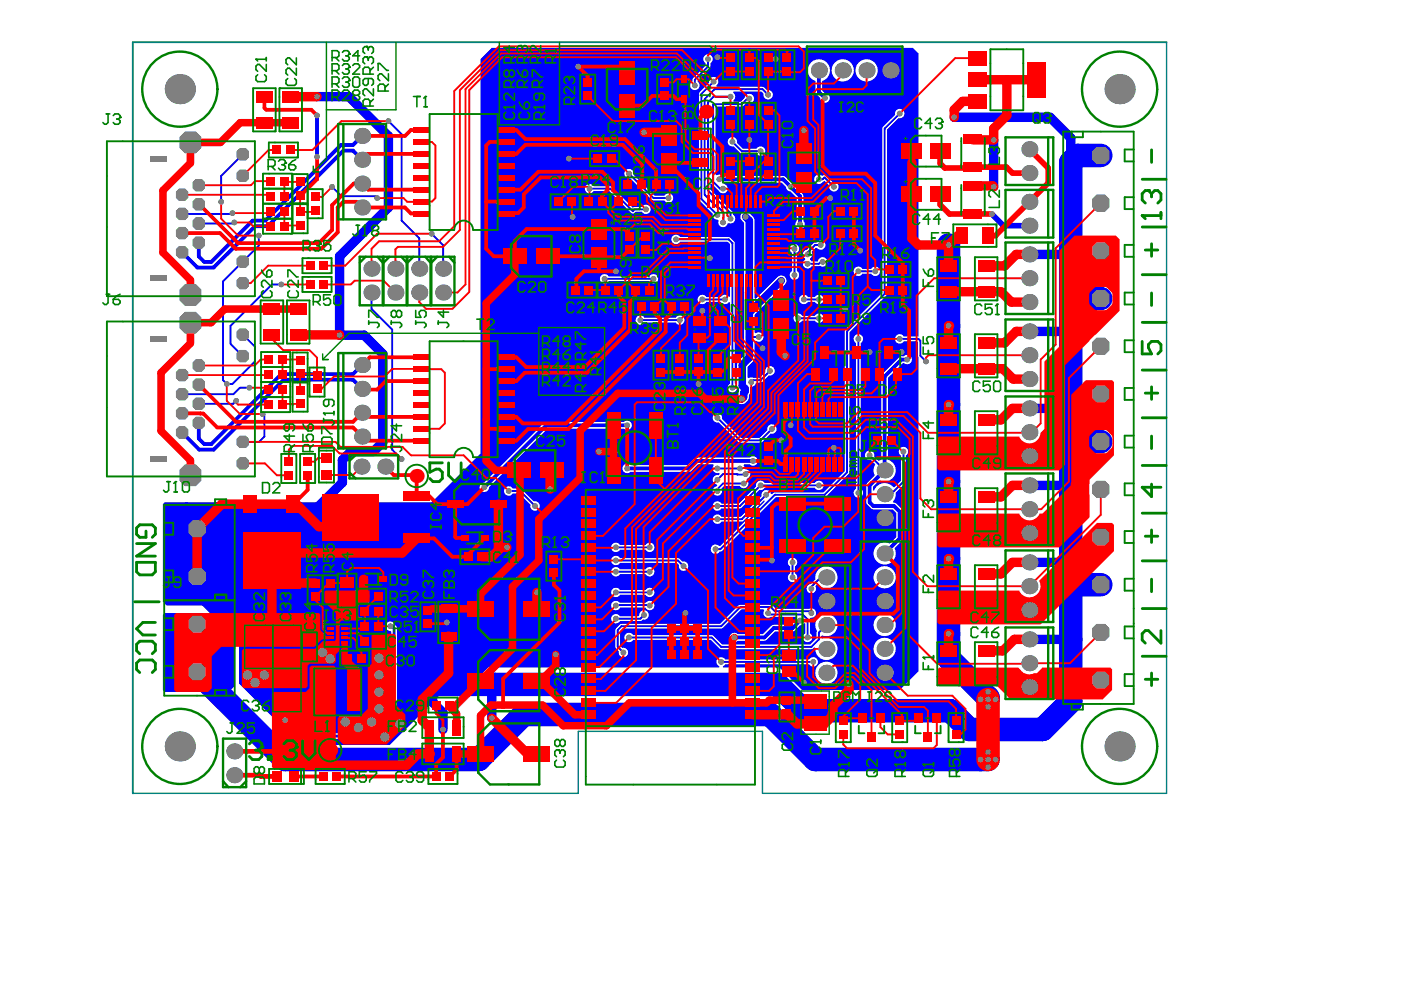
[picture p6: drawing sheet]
<svg xmlns="http://www.w3.org/2000/svg" width="297mm" height="210mm" viewBox="0 0 297 210" stroke-linecap="round" stroke-linejoin="round" font-family="sans-serif">
<path d="M246.8 8.9v159h-85.5v-13.1h-39v13.1h-94.2" fill="none" stroke="#008080" stroke-width=".3"/>
<path d="M246.8 8.9h-218.7v159" fill="none" stroke="#008080" stroke-width=".4"/>
<g fill="#00f">
<path d="M34.5 106.7l.4-.4h4.7l16.5 16.4-.1 .3h-8l-1.6 1.6v1.9l-1.6 1.6h-9.5l-.8-.8z"/>
<path d="M34.5 130.1l.4-.4h7.9l6.8 6.8v8.7l-1.2 1.2h-13.5l-.4-.4z"/>
<path d="M101.7 12.5l2.4-2.4h89l1.2 1.2v59.9h-3.1a1 1 0 0 0-1.5-.3 1 1 0 0 0 0 1.6 1 1 0 0 0 1.5-.3l3 .1 .1 69.7-4 4h-20.6l-4.8-4.8h-11.9l-.1-.2 .5-.4h17.8a1 1 0 0 0 1.5 .2 1 1 0 0 0 0-1.5 1 1 0 0 0-1.5 .2h-17.8a1.01 1.01 0 0 0-1.6-.1 1.01 1.01 0 0 0 .4 1.6v.2h-48.9l-4.8 4.8h-4.4l-11.6 11.6h-18.9l-13-13v-8.7l-12.2-12.1v-16.7l.8-.8h52.1l10.4-10.4zM181 14.9a2.37 2.37 0 0 0 4.7 0 2.37 2.37 0 0 0-4.7 0zM175.9 14.9a2.4 2.4 0 0 0 4.8 0 2.4 2.4 0 0 0-4.8 0zM149.1 11.8a.99 .99 0 0 0 .2 1.6v.5l-2.7 2.6-.1 .7a1 1 0 0 0-.3 1.5 1 1 0 0 0 1.5 .1 1 1 0 0 0-.1-1.5v-.3l2.5-2.5 .2-1.1a1.01 1.01 0 0 0 .3-1.5 1.01 1.01 0 0 0-1.5-.1zM150.3 16.6l-.3 .3v.6l-2 2-.1 .4v22.2l.1 .4 2.8 2.7a.98 .98 0 0 0 1.1 1.3l.1 .2a1 1 0 0 0 .6 1.3 1 1 0 0 0 1.3-.7l.3-.1a1 1 0 0 0 1.3-.5 1 1 0 0 0-.4-1.3l-.2-.7-4.6-4.6v-1.2h.2l1.5 1.4a1.02 1.02 0 0 0 1.7 .3 1.02 1.02 0 0 0-.5-1.6l-.1-.4h12.3l.9 .9a1.01 1.01 0 0 0 1 1l1.3 1.3v5a1.01 1.01 0 0 0 0 1.4 1.01 1.01 0 0 0 1.4 0 1.01 1.01 0 0 0 0-1.4l-.1-5.6-1.6-1.7a1.01 1.01 0 0 0-1-1l-1.1-1.1-.5-.2h-12.8a.98 .98 0 0 0-1.3-.1l-.2-.1v-14.5h5.5l.4-.1 .7-.7a1 1 0 0 0 1.5-.5 1 1 0 0 0-.7-1.3 1 1 0 0 0-1.3 .8l-.8 .8h-1.5l-.1-.2a.97 .97 0 0 0 0-1.7l.1-.2h5.9l.4 .4a1 1 0 0 0 .9 1.3 1 1 0 0 0 1.1-1.1 1 1 0 0 0-1.2-.9l-1-.7h-9.7l-.1-.3a1 1 0 0 0 .3-1.5 1 1 0 0 0-1.5 0zM171.6 13.2a2.35 2.35 0 0 0 .9 3.9l.1 2.6 .9 1a1.01 1.01 0 0 0 1 1.1 1.01 1.01 0 0 0 1.1-1.1 1.01 1.01 0 0 0-1.1-1l-.5-.5v-2.1a2.36 2.36 0 0 0 1.3-3.4 2.36 2.36 0 0 0-3.7-.5zM189.6 23.3l-.2 .3v.7l-2.6 2.6-.1 .3v34.8l-7.8 7.8-.2 .3v29.6l-4.5 4.5h-10.3l-.5 .4-.3-.1a1 1 0 0 0-1.2-.8 1 1 0 0 0-.8 1.2l-4.4 4.4h-4.1a1 1 0 0 0-1.5-.2 1 1 0 0 0 0 1.5 1 1 0 0 0 1.5-.2l4.5-.1 4.6-4.5 .1 .3-9.4 9.4h-.3a1.01 1.01 0 0 0-1.5 0 1.01 1.01 0 0 0 .2 1.5 1.01 1.01 0 0 0 1.4-.3l.6-.1 11.3-11.4h10.5l5.1-5.1v-29.8l7.9-7.9 .1-35 2.4-2.4a1.01 1.01 0 0 0 1.2-1.3 1.01 1.01 0 0 0-1.7-.4zM154.2 29.3a1 1 0 0 0-.1 1.2 1 1 0 0 0 1.1 .5l1.5 1.4 3.4 .1a1 1 0 0 0 1.5 .2 1 1 0 0 0 0-1.5 1 1 0 0 0-1.5 .3h-2.9l-1.3-1.3a1 1 0 0 0-.4-1.1 1 1 0 0 0-1.3 .2zM172.5 37.2a1.05 1.05 0 0 0 .2 1.6 1.05 1.05 0 0 0 1.5-.4l.2-.1 1.1 1a1 1 0 0 0 .8 1.2 1 1 0 0 0 1.1-1.1 1 1 0 0 0-1.2-.8l-1.6-1.5-.6 .1a1.01 1.01 0 0 0-1.5 0zM132.4 36a1 1 0 0 0-.2 1.2 1 1 0 0 0 1.1 .5l4.8 4.7h2.5a1 1 0 0 0 1.5 .3 1 1 0 0 0 0-1.6 1 1 0 0 0-1.5 .3h-2.1l-4.5-4.4a1 1 0 0 0-.4-1.1 1 1 0 0 0-1.2 .1zM124 39.2a1.01 1.01 0 0 0 .1 1.5 1.01 1.01 0 0 0 1.5-.3h3.3l4.8 4.8a.67 .67 0 0 0 .8-.4h1.3a1 1 0 0 0 1.5 .3 1 1 0 0 0 0-1.6 1 1 0 0 0-1.5 .3h-1.5l-.4 .2-4.6-4.5-3.7-.1a.98 .98 0 0 0-1.6-.2zM170.1 53.1a.99 .99 0 0 0 .2 1.6v.3a1 1 0 0 0-.1 1.5 1 1 0 0 0 1.5-.2h1.7a1.02 1.02 0 0 0 1.6-.4 1.02 1.02 0 0 0-.6-1.4 1.02 1.02 0 0 0-1.4 .8h-1.3l-.3-.3v-.3a.95 .95 0 0 0 .3-1.4l.9-.9 .3 .1a1 1 0 0 0 1.5 0 1 1 0 0 0-.1-1.5 1 1 0 0 0-1.5 .3l-.7 .2-1.4 1.3zM180.9 56.7a1.01 1.01 0 0 0 .1 1.5 1.01 1.01 0 0 0 1.5-.3h1.8a1 1 0 0 0 1.5 .3 1 1 0 0 0 0-1.6 1 1 0 0 0-1.5 .3h-1.8a.99 .99 0 0 0-1.6-.2zM127.2 58.3a1.01 1.01 0 0 0 .1 1.5 1.01 1.01 0 0 0 1.5-.3h8.6a1 1 0 0 0 1.5 .3 1 1 0 0 0 0-1.6 1 1 0 0 0-1.5 .3h-8.6a.98 .98 0 0 0-1.6-.2zM167.4 51.9a.99 .99 0 0 0 .2 1.6v3.8a1 1 0 0 0-.3 1.6 1 1 0 0 0 1.5 0 1 1 0 0 0-.2-1.6v-3.8a1.01 1.01 0 0 0 .3-1.5 1.01 1.01 0 0 0-1.5-.1zM169.3 62.7a1.01 1.01 0 0 0 .1 1.5 1.01 1.01 0 0 0 1.5-.3h1.5a1 1 0 0 0 1.5 .2 1 1 0 0 0 0-1.5 1 1 0 0 0-1.5 .3h-1.5a.99 .99 0 0 0-1.6-.2zM168.2 66.6a1.01 1.01 0 0 0 0 1.5 1.01 1.01 0 0 0 1.5-.3h2.7a1 1 0 0 0 1.5 .3 1 1 0 0 0 0-1.5 1 1 0 0 0-1.5 .2h-2.7a.99 .99 0 0 0-1.5-.2zM134.8 67a1.01 1.01 0 0 0 0 1.5 1.01 1.01 0 0 0 1.5-.3h6.7a1 1 0 0 0 1.5 .3 1 1 0 0 0 0-1.5 1 1 0 0 0-1.5 .2h-6.7a.98 .98 0 0 0-1.5-.2zM186.7 79.2l-.2 .5v17.6l-.6 .2-1-.9a1 1 0 0 0-.8-1.3 1 1 0 0 0-1.1 1.1 1 1 0 0 0 1.2 .9l1 1a2.26 2.26 0 0 0-.1 2.3l-1.8 1.8v3.9a2.28 2.28 0 0 0 1.2 1.4l4.4 .1 .7 .8v5l-1.4 1.4a2.36 2.36 0 0 0-3.4 1.7 2.36 2.36 0 0 0 2.7 2.7 2.36 2.36 0 0 0 1.8-3.4l1.7-1.8 .1-5.9-.3-.5-1.1-1.2-.6-.2-.2-.3a2.17 2.17 0 0 0 .6-1.8l2.1-2.2v-5.7a1 1 0 0 0 .3-1.5 1 1 0 0 0-1.5 0 1 1 0 0 0 .2 1.5v5.3l-1.4 1.4h-.2a2.33 2.33 0 0 0-4.1 .7l-.2-.1v-.7l1.4-1.4a2.35 2.35 0 0 0 3.2-1.2 2.35 2.35 0 0 0-1.4-3.1v-17.3l3.1-3.2h.2a1.01 1.01 0 0 0 1.5 0 1.01 1.01 0 0 0-.1-1.4 1.01 1.01 0 0 0-1.4 0l-1 .2zM142.3 49.9a1.01 1.01 0 0 0 .1 1.5 1.01 1.01 0 0 0 1.5-.2h10l.5 .5v11l-.2 .1a.98 .98 0 0 0-1.7 .1h-3.1a1 1 0 0 0-1.5-.3 1 1 0 0 0 0 1.5 1 1 0 0 0 1.5-.2h3.1a.98 .98 0 0 0 1.7 0l.2 .1v17.2a1 1 0 0 0-.1 1.6 1 1 0 0 0 1.6-.4l.3-.1 .2 .3-.2 1a1.12 1.12 0 0 0-.1 1.6 1.12 1.12 0 0 0 1.6 0 1.58 1.58 0 0 0 .8-1.6 1.87 1.87 0 0 0 .2-1.6l.2-.1a.97 .97 0 0 0 1-.9l1.2-.1 1.6-1.5a1 1 0 0 0 1.2-.9 1 1 0 0 0-1.1-1 1 1 0 0 0-.9 1.2l-1.2 1.2-1.8-.1-.5 .2-.2-.1v-2.3l1.4-1.5v-3.9l.3-.1a1 1 0 0 0 1.4-.1 1 1 0 0 0 0-1.4 1 1 0 0 0-1.4-.1l-.3-.1v-3.8l6.5-6.4a1.11 1.11 0 0 0 0-1.6 1.11 1.11 0 0 0-1.6 0l-4.6 4.6-.3-.1v-16.4a2.16 2.16 0 0 0-2.3-1.8 1.25 1.25 0 0 0-.7 1.1 1.25 1.25 0 0 0 .8 1.1v28.1l-1.4 1.5-.1 4.6h-.2l-.2-.1-.1-29.9-.9-1-.3-.2h-10.3a.98 .98 0 0 0-1.6-.2zM101.7 102.4a1.01 1.01 0 0 0 .4 1.6 1.01 1.01 0 0 0 1.4-.9l12.4-12.4h16.1a1.01 1.01 0 0 0 1.4 0 1.01 1.01 0 0 0 0-1.4 1.01 1.01 0 0 0-1.4 0h-16.7l-12.8 12.8zM151.1 87.7a1 1 0 0 0-.2 1.2 1 1 0 0 0 1.1 .5l4.3 4.2h4.8l2-1.9a1 1 0 0 0 1.2-.8 1 1 0 0 0-1.1-1.1 1 1 0 0 0-.9 1.2l-1.6 1.7h-3.9l-4.1-4.1a1 1 0 0 0-.4-1.1 1 1 0 0 0-1.2 .2zM132 98.4a1.01 1.01 0 0 0 0 1.4 1.01 1.01 0 0 0 1.4 0h12.4l.5-.2 1.4-1.4h3.2l.1 .3a1.01 1.01 0 0 0 0 1.2 1.01 1.01 0 0 0 1.2 .4l.1 .2-.3 .2a1 1 0 0 0-1.2 .8 1 1 0 0 0 .8 1.2l.1 .2-.1 .2a1 1 0 0 0-.8 1.3 1 1 0 0 0 1.4 .6 1 1 0 0 0 .4-1.4l.6-.6h3.3a1 1 0 0 0 1.5 .3 1 1 0 0 0 0-1.6v-.2a1.04 1.04 0 0 0 .7-1.2 1.04 1.04 0 0 0-1-.8l-.4-.8 .1-.3h1.2a1.01 1.01 0 0 0 1.4 .1 1.01 1.01 0 0 0 0-1.5 1.01 1.01 0 0 0-1.4 0h-11.2l-.5 .2-1.4 1.4h-12.1a1.01 1.01 0 0 0-1.4 0zM151.1 106.4a1.01 1.01 0 0 0 0 1.5 1.01 1.01 0 0 0 1.5-.3l4.1-.1 4-3.8a.93 .93 0 0 0 1.1-.5h10.6a1 1 0 0 0 1.5 .3 1 1 0 0 0 0-1.6 1 1 0 0 0-1.5 .3h-10.6a.99 .99 0 0 0-1.3-.4 .99 .99 0 0 0-.5 1.2l-3.7 3.6h-3.7a.98 .98 0 0 0-1.5-.2zM180.9 71a.99 .99 0 0 0 .2 1.6v30.8a1 1 0 0 0-.3 1.5 1 1 0 0 0 1.6 0 1 1 0 0 0-.3-1.5v-30.8a1.01 1.01 0 0 0 .3-1.5 1.01 1.01 0 0 0-1.5-.1zM106.9 103.2a1.01 1.01 0 0 0 .1 1.5 1.01 1.01 0 0 0 1.5-.3h1.3l2.4 2.4a1 1 0 0 0 .9 1.3 1 1 0 0 0 1.1-1.1 1 1 0 0 0-1.2-.9l-2.8-2.7h-1.7a.99 .99 0 0 0-1.6-.2zM129.6 115.1a1.01 1.01 0 0 0 .1 1.5 1.01 1.01 0 0 0 1.5-.3h5.4a1 1 0 0 0 1.5 .3 1 1 0 0 0 0-1.6 1 1 0 0 0-1.5 .3h-5.4a.99 .99 0 0 0-1.6-.2zM129.6 120.3a1.01 1.01 0 0 0 .1 1.5 1.01 1.01 0 0 0 1.5-.3h5.4a1 1 0 0 0 1.5 .2 1 1 0 0 0 0-1.5 1 1 0 0 0-1.5 .3h-5.4a.98 .98 0 0 0-1.6-.2zM129.6 117.9a1.01 1.01 0 0 0 .1 1.5 1.01 1.01 0 0 0 1.5-.3h12l.5 .4a1 1 0 0 0 .8 1.3 1 1 0 0 0 1.1-1.1 1 1 0 0 0-1.2-.9l-1-.7h-12.2a.98 .98 0 0 0-1.6-.2zM167 118.3a.99 .99 0 0 0 .2 1.6v1.4a1 1 0 0 0-.3 1.5 1 1 0 0 0 1.5 0 1 1 0 0 0-.2-1.5v-1.4a1.01 1.01 0 0 0 .3-1.5 1.01 1.01 0 0 0-1.5-.1zM184.8 122.2a2.37 2.37 0 0 0 4.7 0 2.37 2.37 0 0 0-4.7 0zM173.2 120.5a2.28 2.28 0 0 0-.7 2.1l-1 1a1 1 0 0 0-.8 1.2 1 1 0 0 0 1.4 .7 1 1 0 0 0 .4-1.5l.3-.3h.3a2.36 2.36 0 0 0 3.3 .2 2.36 2.36 0 0 0 .1-3.4 2.36 2.36 0 0 0-3.3 0zM129.6 124.6a1.01 1.01 0 0 0 .1 1.5 1.01 1.01 0 0 0 1.5-.2h5.4a1 1 0 0 0 1.5 .2 1 1 0 0 0 0-1.5 1 1 0 0 0-1.5 .2h-5.4a.98 .98 0 0 0-1.6-.2zM129.6 127.4a1.01 1.01 0 0 0 .1 1.6 1.01 1.01 0 0 0 1.5-.5h5.3a1.01 1.01 0 0 0 1.5 .5 1.01 1.01 0 0 0 .2-1.5 1.01 1.01 0 0 0-1.5 0h-5.6a.98 .98 0 0 0-1.5-.1zM129.6 130.2a1.01 1.01 0 0 0 .1 1.5 1.01 1.01 0 0 0 1.5-.3h4.3l.5-.3a1.01 1.01 0 0 0 1.3-.8 1.01 1.01 0 0 0-1-1.2 1.01 1.01 0 0 0-1 1.1l-.2 .2h-3.9a.98 .98 0 0 0-1.6-.2zM130.3 132.9l-.1 .4v3.6l.7 .9a1 1 0 0 0 .9 1.3 1 1 0 0 0 1.1-1.1 1 1 0 0 0-1.3-.9l-.4-.4v-3.2l.5-.5h20.9l.3-.1 4-4h4.6l.2 .3a.99 .99 0 0 0 .1 1.3 .99 .99 0 0 0 1.3 0h5.2l.1 .3-.1 .5-.9 .9h-4l-2 2h-5.3a1.01 1.01 0 0 0-1.5 0 1.01 1.01 0 0 0 0 1.4 1.01 1.01 0 0 0 1.5 0l5.9-.1 2-1.9h3.9l1.4-1.3 .4-.1 .4-.3h.3v2.1a1 1 0 0 0-.3 1.5 1 1 0 0 0 1.5 0 1 1 0 0 0-.2-1.5v-3.2a1.03 1.03 0 0 0 1.3-1.1 1.03 1.03 0 0 0-1.5-.9h-7.1l-.7-.7-.4-.2h-6.4l-.3 .2-3.9 3.9h-20.9l-.4 .1zM184.8 132.2a2.37 2.37 0 0 0 4.7 0 2.37 2.37 0 0 0-4.7 0zM132.4 134.2a1.01 1.01 0 0 0 .1 1.5 1.01 1.01 0 0 0 1.4-.3h16.5l1.8 1.8 .4 .2h19.1l.6-.4 .2 .1a2.36 2.36 0 0 0 2.5 2.6 2.36 2.36 0 0 0 2.1-2.9 2.36 2.36 0 0 0-3.1-1.7l-.2-.1v-.4l.2-.2a2.36 2.36 0 0 0 3.2-2 2.36 2.36 0 0 0-3-2.4 2.36 2.36 0 0 0-1.3 3.5l-.2 1.6-1.3 1.3h-18.6l-1.9-1.9-.3-.1h-16.7a.98 .98 0 0 0-1.5-.2zM184.8 137.3a2.37 2.37 0 0 0 4.7 0 2.37 2.37 0 0 0-4.7 0zM172.5 142.4a2.37 2.37 0 0 0 4.7 0 2.37 2.37 0 0 0-4.7 0zM59.6 151.7a1 1 0 0 0-.2 1.1 1 1 0 0 0 1 .6l2.9 2.8 .4 .2h15.1l.4-.2 4.6-4.6 .2-.4v-18.3l-.5-.7a1.01 1.01 0 0 0-1.1-.7 1.01 1.01 0 0 0-.8 1.1 1.01 1.01 0 0 0 1 .9l.2 .2v17.2l-4.2 4.2h-14.7l-2.6-2.6a1 1 0 0 0-.5-1 1 1 0 0 0-1.2 .2z"/>
</g>
<path d="M74.7 31.9l1.9 1.9M53.9 47.9h2.7M42.1 92.8l1.1 1.2M74.7 80.4l1.9 1.9" fill="none" stroke="#00f" stroke-width=".8"/>
<path d="M70.3 39.5l1.9 2M79.8 41.5l.4 .4h-.4M57.5 60.2h2M47.2 80.5l.8 .7M50 84.8l-.6 .6M50.8 82h2M55.5 87.6h.4M55.9 92.4l-1.1 1.1" fill="none" stroke="#00f" stroke-width=".4"/>
<path d="M82.6 132.5h.4l.4 .4" fill="none" stroke="#00f" stroke-width=".6"/>
<circle cx="82.2" cy="25.6" r=".2" fill="#00f"/>
<g fill="none" stroke="#00f" stroke-width=".4">
<path d="M147 16.9v1.2M149.8 12.5v1.6M151 22l-.1 .1M152.3 39.9h.7M122.1 44.9h1.6M134.3 44.3h2.4M138.3 41.9h3.1M151.8 43.9h.2l1.1 1.1M154.6 45.1v1.2M155 51.4h.1M160.9 80.5h-1.6l-.4 .3M110 103.9l3.2 3.2"/>
<path d="M151.4 116.2h1M153 100.3l-1.2 1.2M155.9 100.3h1.8M130.4 128l-.1 .1M130.7 136.9l1.2 1.2M131.5 132.5l-.8 .8M136.3 130.1l-.8 .8M137.4 128l.1 .1M162.5 129.7l.3 .3M163 128.4l.9 .9"/>
</g>
<path d="M146.3 65.8h2.3" fill="none" stroke="#00f" stroke-width=".6"/>
<circle cx="162.9" cy="78.5" r=".2" fill="#00f"/>
<g fill="none" stroke="#00f" stroke-width=".4">
<path d="M148.4 19.9v22.2M149.8 14.1l-2.8 2.8M163.7 12.1l.4 .4M46.8 37.2v5.5M82.2 25.6l2.8 2.8v18.3M120.4 33.6h1.9M124.7 39.9h4.4M149.1 21v20.2M150.9 22.1v16.4l1.4 1.4M151 20.5l-1.2 1.1v18.7M155 30l1.9 2h4M158.5 20.9h-.4l-1.2 1.1"/>
<path d="M174.4 37.5l2 2M187.2 27.2v35M47.2 59.5v21M49.2 45.1l-.2 .2M49.6 47.1l-.2 .2h-7.3M54.7 49.9v2.1M72.2 41.5h7.6M88.7 50.4v6.5M93.8 51.9v5M122.1 44.9l-.9 1M134.3 44.3l-.4 .4M153.1 45l-.1 2.1"/>
<path d="M155 51.4v30.6M168.1 52.6v5.6M173.6 51.8h-1.2l-1.5 1.6v.4M173.8 55.2l-.6 .6h-2.3M48.8 68.9v3.9M53.9 73.4v3.1M78.6 61.9v3.5M83 69.7v25.5l2 1.9M158.5 71.3h2M161.3 73.7h3.2M179.2 70.1v29.8M181.6 71.7v32.6"/>
<path d="M194.7 72.1v3.2l1.2 1.2M42.1 85.4h7.3M48 81.2h1.2M50.8 82l-1.4 1.4M51.4 93.5h3.4M55.9 87.6v4.8M156.5 93.2h4.4M191.1 95.6v6.3M107.6 103.9h2.4M143.4 118.6l1.2 1.2M153 100.3h2.9M157.3 102.3h-4.3l-1.2 1.2v.4"/>
<path d="M167.7 119v3.2M187.2 104.6h1.3M130.3 130.9h5.2M130.7 133.3v3.6M150.6 134.9l2 2M156.6 128.4h6.4M169.8 130l1.1 1.1v3.8M171.7 129.3v.4M174.8 132.3l-1.6 1.6v1.4l-1.5 1.6M174.8 122.2h-1.2l-1.9 2v.4"/>
</g>
<g fill="none" stroke="#00f" stroke-width=".8">
<path d="M173.2 14.9v4.6M67.1 24.4v8.8M72.6 31.9h2.1M76.6 28.8l-1.9 1.9M167.3 39.5l2 2v6M41.8 56.6h3.4M42.1 51.3v3l1.1 1.1M53.5 46.7h2.6M149.2 54.6h1M76.6 77.2l-1.9 2M187.2 79.7v19.8M42.1 89.5v3.3"/>
<path d="M43.2 94h1.5M145.8 81.2h2M163.3 118.6v8.3M184 102.7v3.6l.8 .8M169.3 131.3l-1.6 1.6h-4l-2 2h-6.3"/>
</g>
<g fill="none" stroke="#00f" stroke-width="2">
<path d="M158.5 29.6h5.6M71.8 54.2v16.7M131.1 56.6l-.8 .8M144.6 56.6l1.3 1.3M175.6 41.9v.4M167.7 76.9v15.5M131.5 95.6l.2-.1zM145.9 81.1l-.1 .3M164.4 95.5l.1 .1M176.4 94.8l-.8 .8M107.2 115.8v1.4M119.8 106.9h.4"/>
<path d="M113.6 138.1l-.4 .4h4.4M115.6 122h-1.6l-.4 .4M91.5 144.6v4M104.5 144.8l-.4 .4v6.8M184.1 142.3l-.1 .1"/>
</g>
<path d="M157 77.2v4.4l.6 .6" fill="none" stroke="#00f" stroke-width="1.6"/>
<path d="M83.4 132.9v18.3" fill="none" stroke="#00f" stroke-width=".6"/>
<circle cx="174" cy="55.4" r=".2" fill="#00f"/>
<g fill="none" stroke="#00f" stroke-width="2">
<path d="M73.8 20.5l8.4 8.3M122.3 34.8v8.7l1.4 1.4M170.1 35.6v2.1l4.2 4.2h1.3M175.6 42.3l3.6 3.6M179.2 53h2.8M217.8 53.8h8.7M77 70.9l4 4M217.8 70.1h8.7M81 93.6l-2 2h-4.8M182 114.8v12.4h-7.2l-.2-.3M113.6 122.4v3M115.6 122l2.2 2.2"/>
<path d="M129.4 123.3l-.9 .9M140.5 123.3l4.5 4.4 .8-.8M187.2 127.2h-.1M217.8 135.3h8.7M91.5 148.6l2.2 2.2v3.6M182 140.5v1.9l-2.4 2.4"/>
</g>
<g fill="none" stroke="#00f" stroke-width=".4">
<path d="M151 17.3l-2.6 2.6M151.2 18.9l-2.1 2.1M161.3 18.9l1.2 1.2M170.1 18.5v9.1M129.1 39.9l4.8 4.8M174.4 37.5l-.4 .4h-.8M190.3 24l-3.1 3.2M54.7 52l-7.5 7.5M91.3 49.5l2.5 2.4M148.4 42.1l3.4 3.4M149.1 41.2l2.7 2.7M154.2 50.7l.8 .7"/>
<path d="M173.8 55.2l.2 .2M48.8 72.8l2.6 2.5M51.4 70.8l2.5 2.6M162.9 78.5l-2 2M164.5 73.7l1.6 1.6M168.9 67.3h4.3M170.1 63.4h3.1M190.3 71.7h4l.4 .4M163.3 90.8l-2.4 2.4M179.2 99.9l-4.8 4.8M160.9 102.7l-4.4 4.4M162.1 104.7l-5.2 5.2"/>
<path d="M191.1 101.9l-2.6 2.7"/>
</g>
<path d="M173.2 19.5l1.3 1.3M72.1 30.7h2.6M165.7 37.9l1.6 1.6M43.2 55.4h1.5M149.2 54.6l-3.3 3.3M190.7 74.5h1.8M191.9 76.1h-1.2l-3.5 3.6M42.2 95.2h3M184.8 107.1h4.4l1.1 1.2" fill="none" stroke="#00f" stroke-width=".8"/>
<path d="M60.3 152.4l3.4 3.3M83.4 151.2l-4.6 4.5" fill="none" stroke="#00f" stroke-width=".6"/>
<path d="M79.6 122l1 1" fill="none" stroke="#00f" stroke-width="5"/>
<path d="M157.7 45.9l.8 .8M158.5 66.1v9.6l-1.5 1.5M157.6 82.2v.6l-.3 .3v.9l-.4 .4" fill="none" stroke="#00f" stroke-width="1.6"/>
<path d="M209.8 45.3l2.5 2.5" fill="none" stroke="#00f" stroke-width="1.2"/>
<circle cx="226.5" cy="135.3" r=".99" fill="#00f"/>
<path d="M232.9 32.9h-4.9l-1.5 1.5v114l-5.9 6h-15.5l-4-4h-31l-5.6-5.6h-73M200.7 51.8v87.5l8.3 8.3v.4M226.5 63l.2 .2h6.2M232.9 93.4h-6.2l-.2 .2M41.7 122h37.9M80.6 123l7.4 7.4v10.7l3.5 3.5M232.9 123.7l-6.4 .1M41.7 142.2l18.6 18.5h41l9.5-9.5h52.1l9.5 9.5h36.6" fill="none" stroke="#00f" stroke-width="5"/>
<g fill="none" stroke="#00f" stroke-width="2">
<path d="M122.3 14.1v20.7l6.8-6.8h7.2M67.1 20.5h6.7M82.2 28.8v15.1l-10.4 10.3M170.1 27.6v8l-6-6M201.9 24.8h20.3l4.3 4.4v5.2M210.2 29.6v9.9M123.7 44.9l11.8 11.7M131.1 56.6h13.5M145.9 57.9v7.9M179.2 45.9v19.5M71.8 70.9h5.2M81 74.9v18.7"/>
<path d="M145.9 66.1v15M179 65.6l-11.3 11.3-1.6-1.6M74.2 95.6l-1.8 1.7v4.8l-9.7 9.8h-21M126.7 95.6v4.7M131.5 95.6l-17.5 17.4v9h-11.5M145.8 81.4l-14.1 14.1h32.7M167.7 92.4l-3.2 3.2h11.1M217.8 86.4h8.7M107.2 117.2l-4.7 4.8M116.4 103.5l3.4 3.4M187.2 109.6l-5.2 5.2M217.8 119h8.7"/>
<path d="M217.8 102.7h8.7M102.5 122l-15.5 1h-6.4M113.6 125.4v12.7M117.8 124.2h10.7M129.4 123.3h11.1M145 127.7v2M145.8 126.9h28.8M187.1 127.2h-5.1v13.3l2 1.9M184.1 142.3h3.1"/>
</g>
<g fill="none" stroke="#00f" stroke-width=".4">
<path d="M151.2 18.9h10.1M151.8 12.1h11.9M164.1 12.5l6 6M51.4 32.7l-4.6 4.5M133.1 36.7l5.2 5.2M151 20.5h3.6M151 22h5.9M38.5 45.3h10.5M85 46.7l3.7 3.7M127.9 59h10.4M143 50.7h11.2M149.8 40.3l4.8 4.8"/>
<path d="M181.6 57.4h3.6M53.9 76.5l-4.7 4.7M57.5 60.2l-8.7 8.7M78.6 65.4l4.4 4.3M135.5 67.7h8.3M148.6 63.4h4.8M187.2 62.2l-8 7.9M38.5 83.4h10.9M151.8 99.1h4.7M151.8 88.4l4.7 4.8M184 96.3l3.2 3.2M130.3 118.6h13.1"/>
<path d="M130.3 115.8h7.2M151.8 109.9h5.1M151.8 107.1h4.7M160.9 102.7h12.3M174.4 104.7h-10.5l-11.5 11.5M130.3 125.4h7.2M130.3 121h7.2M130.4 128h7M133.1 134.9h17.5M152.6 136.9h19.1M156.6 128.4l-4 4.1h-21.1M162.8 130h7"/>
<path d="M163.9 129.3h7.8M152.6 140.1h19.5"/>
</g>
<g fill="none" stroke="#00f" stroke-width=".8">
<path d="M72.1 30.7l-16 16M72.6 31.9l-16 16M152.2 37.9h13.5M38.5 53.4l3.3 3.2M53.5 46.7l-8.8 8.7M53.9 47.9l-8.7 8.7M74.7 79.2h-15.2l-14.8 14.8M184 74.5h6.7M38.5 91.5l3.7 3.7M74.7 80.4h-14.7l-14.8 14.8M132.7 90h-17.1l-13.1 13.1M159.3 97.5h-11.9l-1.6 1.6h-13.1"/>
<path d="M187.2 99.5l-3.2 3.2M190.3 108.3v5.6l-3.1 3.2"/>
</g>
<path d="M158.5 46.7v19.4l6.8-6.7" fill="none" stroke="#00f" stroke-width="1.6"/>
<path d="M212.3 47.8h5.5" fill="none" stroke="#00f" stroke-width="1.2"/>
<path d="M63.7 155.7h15.1" fill="none" stroke="#00f" stroke-width=".6"/>
<g fill="#808080">
<circle cx="107.2" cy="115.8" r=".6"/>
<circle cx="201.9" cy="24.8" r=".6"/>
<circle cx="190.3" cy="24" r=".6"/>
<circle cx="200.7" cy="68.9" r=".6"/>
<circle cx="200.7" cy="85.6" r=".6"/>
<circle cx="200.7" cy="101.9" r=".6"/>
<circle cx="200.7" cy="118.2" r=".6"/>
<circle cx="195.9" cy="76.5" r=".6"/>
<circle cx="207.4" cy="160.7" r=".6"/>
<circle cx="209" cy="162.3" r=".6"/>
<circle cx="210.6" cy="160.7" r=".6"/>
<circle cx="209" cy="159.1" r=".6"/>
<circle cx="209" cy="149.6" r=".6"/>
<circle cx="210.6" cy="148" r=".6"/>
<circle cx="207.4" cy="148" r=".6"/>
<circle cx="209" cy="146.4" r=".6"/>
<circle cx="209" cy="160.7" r=".6"/>
<circle cx="209" cy="148" r=".6"/>
<circle cx="200.7" cy="51.8" r=".6"/>
<circle cx="200.7" cy="134.1" r=".6"/>
<circle cx="80.2" cy="139.3" r=".99"/>
<circle cx="78.6" cy="152.8" r=".99"/>
<circle cx="75.8" cy="154" r=".99"/>
<circle cx="80.2" cy="150" r=".99"/>
<circle cx="73" cy="152.8" r=".99"/>
<circle cx="60.3" cy="152.4" r=".6"/>
<circle cx="94.5" cy="131.7" r=".6"/>
<circle cx="113.6" cy="125.4" r=".6"/>
<circle cx="93.7" cy="154.4" r=".6"/>
<circle cx="80.2" cy="142.8" r=".99"/>
<circle cx="80.2" cy="146.4" r=".99"/>
<circle cx="68.3" cy="138.1" r=".99"/>
<circle cx="69.9" cy="139.4" r=".99"/>
<circle cx="149.8" cy="12.5" r=".6"/>
<circle cx="171.7" cy="124.6" r=".6"/>
<circle cx="167.7" cy="122.2" r=".6"/>
<circle cx="167.7" cy="119" r=".6"/>
<circle cx="130.3" cy="121" r=".6"/>
<circle cx="130.3" cy="118.6" r=".6"/>
<circle cx="151.8" cy="109.9" r=".6"/>
<circle cx="151.8" cy="107.1" r=".6"/>
<circle cx="151.8" cy="103.9" r=".6"/>
<circle cx="173.2" cy="37.9" r=".6"/>
<circle cx="174.5" cy="20.8" r=".6"/>
<circle cx="176.4" cy="39.5" r=".6"/>
<circle cx="175.6" cy="41.9" r=".6"/>
<circle cx="151.8" cy="88.4" r=".6"/>
<circle cx="170.9" cy="53.8" r=".6"/>
<circle cx="170.9" cy="55.8" r=".6"/>
<circle cx="113.2" cy="107.1" r=".6"/>
<circle cx="107.6" cy="103.9" r=".6"/>
<circle cx="168.1" cy="58.2" r=".6"/>
<circle cx="178.8" cy="65.4" r=".6"/>
<circle cx="161.3" cy="73.7" r=".6"/>
<circle cx="160.5" cy="71.3" r=".6"/>
<circle cx="46.8" cy="42.7" r=".6"/>
<circle cx="49.2" cy="45.1" r=".6"/>
<circle cx="49.6" cy="47.1" r=".6"/>
<circle cx="54.7" cy="49.9" r=".6"/>
<circle cx="48" cy="81.2" r=".6"/>
<circle cx="55.5" cy="87.6" r=".6"/>
<circle cx="67.1" cy="24.4" r=".6"/>
<circle cx="67.1" cy="33.2" r=".6"/>
<circle cx="67.1" cy="20.5" r=".6"/>
<circle cx="82.2" cy="25.6" r=".6"/>
<circle cx="71.8" cy="70.9" r=".6"/>
<circle cx="163.3" cy="118.6" r=".6"/>
<circle cx="151.8" cy="12.1" r=".6"/>
<circle cx="164.1" cy="12.5" r=".6"/>
<circle cx="158.5" cy="29.6" r=".6"/>
<circle cx="160.9" cy="32" r=".6"/>
<circle cx="155" cy="30" r=".6"/>
<circle cx="136.3" cy="28" r=".6"/>
<circle cx="136.7" cy="44.3" r=".6"/>
<circle cx="124.7" cy="39.9" r=".6"/>
<circle cx="121.2" cy="45.9" r=".6"/>
<circle cx="120.4" cy="33.6" r=".6"/>
<circle cx="133.1" cy="36.7" r=".6"/>
<circle cx="141.4" cy="41.9" r=".6"/>
<circle cx="147" cy="18.1" r=".6"/>
<circle cx="157.7" cy="45.9" r=".6"/>
<circle cx="162.1" cy="104.7" r=".6"/>
<circle cx="167.3" cy="90" r=".6"/>
<circle cx="165.3" cy="93.2" r=".6"/>
<circle cx="132.7" cy="99.1" r=".6"/>
<circle cx="132.7" cy="90" r=".6"/>
<circle cx="102.5" cy="103.1" r=".6"/>
<circle cx="116.4" cy="103.5" r=".6"/>
<circle cx="126.7" cy="95.6" r=".6"/>
<circle cx="170.1" cy="144.4" r=".6"/>
<circle cx="190.3" cy="71.7" r=".6"/>
<circle cx="191.9" cy="76.1" r=".6"/>
<circle cx="190.7" cy="74.5" r=".6"/>
<circle cx="169.3" cy="131.3" r=".6"/>
<circle cx="162.5" cy="129.7" r=".6"/>
<circle cx="155.4" cy="134.9" r=".6"/>
<circle cx="152.6" cy="140.1" r=".6"/>
<circle cx="171.7" cy="129.7" r=".6"/>
<circle cx="53.9" cy="144.4" r=".99"/>
<circle cx="55.9" cy="142.8" r=".99"/>
<circle cx="52.4" cy="142.8" r=".99"/>
<circle cx="176.4" cy="94.8" r=".6"/>
<circle cx="184" cy="96.3" r=".6"/>
<circle cx="191.1" cy="95.6" r=".6"/>
<circle cx="170.9" cy="134.9" r=".6"/>
<circle cx="184" cy="74.5" r=".6"/>
<circle cx="145" cy="129.7" r=".6"/>
<circle cx="170.1" cy="63.4" r=".6"/>
<circle cx="160.9" cy="102.7" r=".6"/>
<circle cx="157.3" cy="102.3" r=".6"/>
<circle cx="137.5" cy="121" r=".6"/>
<circle cx="151.8" cy="101.5" r=".6"/>
<circle cx="130.3" cy="115.8" r=".6"/>
<circle cx="173.2" cy="67.3" r=".6"/>
<circle cx="173.2" cy="63.4" r=".6"/>
<circle cx="169.3" cy="47.5" r=".6"/>
<circle cx="135.5" cy="67.7" r=".6"/>
<circle cx="143.8" cy="67.7" r=".6"/>
<circle cx="154.6" cy="46.3" r=".6"/>
<circle cx="153" cy="47.1" r=".6"/>
<circle cx="151.8" cy="45.5" r=".6"/>
<circle cx="152.2" cy="37.9" r=".6"/>
<circle cx="50" cy="84.8" r=".6"/>
<circle cx="143" cy="50.7" r=".6"/>
<circle cx="156.9" cy="84.4" r=".6"/>
<circle cx="165.3" cy="59.4" r=".6"/>
<circle cx="153" cy="39.9" r=".6"/>
<circle cx="174" cy="55.4" r=".6"/>
<circle cx="158.5" cy="20.9" r=".6"/>
<circle cx="154.6" cy="20.5" r=".6"/>
<circle cx="162.5" cy="20.1" r=".6"/>
<circle cx="151" cy="17.3" r=".6"/>
<circle cx="59.5" cy="60.2" r=".6"/>
<circle cx="70.3" cy="39.5" r=".6"/>
<circle cx="79.8" cy="41.9" r=".6"/>
<circle cx="172.1" cy="140.1" r=".6"/>
<circle cx="173.2" cy="102.7" r=".6"/>
<circle cx="52.8" cy="82" r=".6"/>
<circle cx="147.8" cy="81.2" r=".6"/>
<circle cx="166.1" cy="75.3" r=".6"/>
<circle cx="130.3" cy="57.4" r=".6"/>
<circle cx="170.1" cy="27.6" r=".6"/>
<circle cx="182" cy="53" r=".6"/>
<circle cx="168.1" cy="52.6" r=".6"/>
<circle cx="173.6" cy="51.8" r=".6"/>
<circle cx="127.9" cy="59" r=".6"/>
<circle cx="138.3" cy="59" r=".6"/>
<circle cx="150.2" cy="54.6" r=".6"/>
<circle cx="148.6" cy="65.8" r=".6"/>
<circle cx="167.3" cy="39.5" r=".6"/>
<circle cx="181.6" cy="104.3" r=".6"/>
<circle cx="181.6" cy="71.7" r=".6"/>
<circle cx="163.3" cy="90.8" r=".6"/>
<circle cx="181.6" cy="57.4" r=".6"/>
<circle cx="185.2" cy="57.4" r=".6"/>
<circle cx="137.5" cy="115.8" r=".6"/>
<circle cx="144.6" cy="119.8" r=".6"/>
<circle cx="122.3" cy="14.1" r=".6"/>
<circle cx="168.9" cy="67.3" r=".6"/>
<circle cx="159.3" cy="97.5" r=".6"/>
<circle cx="151.8" cy="99.1" r=".6"/>
<circle cx="158.9" cy="80.9" r=".6"/>
<circle cx="155" cy="82" r=".6"/>
<circle cx="162.9" cy="78.5" r=".6"/>
<circle cx="91.3" cy="49.5" r=".6"/>
<circle cx="85" cy="97.1" r=".6"/>
<circle cx="82.6" cy="132.5" r=".6"/>
<circle cx="157.7" cy="100.3" r=".6"/>
<circle cx="156.5" cy="99.1" r=".6"/>
<circle cx="151.4" cy="116.2" r=".6"/>
<circle cx="148.6" cy="63.4" r=".6"/>
<circle cx="153.4" cy="63.4" r=".6"/>
<circle cx="210.2" cy="29.6" r=".6"/>
<circle cx="210.2" cy="39.5" r=".6"/>
<circle cx="209.8" cy="45.3" r=".6"/>
<circle cx="179.6" cy="144.8" r=".6"/>
<circle cx="130.3" cy="125.4" r=".6"/>
<circle cx="137.5" cy="125.4" r=".6"/>
<circle cx="130.3" cy="128.1" r=".6"/>
<circle cx="137.5" cy="128.1" r=".6"/>
<circle cx="136.3" cy="130.1" r=".6"/>
<circle cx="133.1" cy="134.9" r=".6"/>
<circle cx="131.9" cy="138.1" r=".6"/>
<circle cx="117.6" cy="138.5" r=".6"/>
<circle cx="130.3" cy="130.9" r=".6"/>
<circle cx="81.4" cy="155.9" r=".99"/>
<circle cx="84.6" cy="153.2" r=".99"/>
<circle cx="104.1" cy="152" r=".6"/>
<circle cx="188.4" cy="14.9" r="1.69"/>
<circle cx="76.6" cy="77.2" r="1.69"/>
<circle cx="76.6" cy="28.8" r="1.69"/>
<circle cx="187.2" cy="109.6" r="1.69"/>
<circle cx="49.6" cy="164" r="1.69"/>
<circle cx="49.6" cy="159" r="1.69"/>
<circle cx="76.6" cy="92.4" r="1.69"/>
<circle cx="76.6" cy="87.3" r="1.69"/>
<circle cx="78.6" cy="56.9" r="1.69"/>
<circle cx="78.6" cy="61.9" r="1.69"/>
<circle cx="83.7" cy="56.9" r="1.69"/>
<circle cx="83.7" cy="61.9" r="1.69"/>
<circle cx="76.6" cy="38.9" r="1.69"/>
<circle cx="76.6" cy="43.9" r="1.69"/>
<circle cx="93.8" cy="56.9" r="1.69"/>
<circle cx="93.8" cy="61.9" r="1.69"/>
<circle cx="174.8" cy="142.4" r="1.69"/>
<circle cx="174.8" cy="137.3" r="1.69"/>
<circle cx="174.8" cy="132.3" r="1.69"/>
<circle cx="174.8" cy="127.2" r="1.69"/>
<circle cx="174.8" cy="122.2" r="1.69"/>
<circle cx="187.2" cy="132.2" r="1.69"/>
<circle cx="187.2" cy="137.3" r="1.69"/>
<circle cx="187.2" cy="142.3" r="1.69"/>
<circle cx="187.2" cy="117.1" r="1.69"/>
<circle cx="187.2" cy="122.2" r="1.69"/>
<circle cx="187.2" cy="127.2" r="1.69"/>
<circle cx="187.2" cy="104.6" r="1.69"/>
<circle cx="187.2" cy="99.5" r="1.69"/>
<circle cx="236.9" cy="157.9" r="3.2"/>
<circle cx="81.5" cy="98.7" r="1.69"/>
<circle cx="76.5" cy="98.7" r="1.69"/>
<circle cx="76.6" cy="82.3" r="1.69"/>
<circle cx="76.6" cy="33.8" r="1.69"/>
<circle cx="173.2" cy="14.9" r="1.69"/>
<circle cx="178.3" cy="14.9" r="1.69"/>
<circle cx="236.9" cy="18.9" r="3.2"/>
<circle cx="38" cy="157.9" r="3.2"/>
<circle cx="88.7" cy="56.9" r="1.69"/>
<circle cx="88.7" cy="61.9" r="1.69"/>
<circle cx="217.8" cy="135.3" r="1.69"/>
<circle cx="217.8" cy="140.3" r="1.69"/>
<circle cx="217.8" cy="119" r="1.69"/>
<circle cx="217.8" cy="124" r="1.69"/>
<circle cx="217.8" cy="102.7" r="1.69"/>
<circle cx="217.8" cy="107.8" r="1.69"/>
<circle cx="217.8" cy="86.4" r="1.69"/>
<circle cx="217.8" cy="91.5" r="1.69"/>
<circle cx="217.8" cy="70.1" r="1.69"/>
<circle cx="217.8" cy="75.2" r="1.69"/>
<circle cx="217.8" cy="53.8" r="1.69"/>
<circle cx="217.8" cy="58.9" r="1.69"/>
<circle cx="217.8" cy="42.7" r="1.69"/>
<circle cx="217.8" cy="36.6" r="1.69"/>
<circle cx="38" cy="18.9" r="3.2"/>
<circle cx="183.3" cy="14.9" r="1.69"/>
<circle cx="217.8" cy="145.4" r="1.69"/>
<circle cx="217.8" cy="112.8" r="1.69"/>
<circle cx="217.8" cy="96.5" r="1.69"/>
<circle cx="217.8" cy="80.2" r="1.69"/>
<circle cx="217.8" cy="129.1" r="1.69"/>
<circle cx="217.8" cy="47.8" r="1.69"/>
<circle cx="217.8" cy="63.9" r="1.69"/>
<circle cx="217.8" cy="31.6" r="1.69"/>
</g>
<g fill="#808080">
<path d="M37.2 52.7l.7-.6h1.3l.6 .6v1.3l-.6 .7h-1.3l-.7-.7z" fill-rule="evenodd"/>
<path d="M37.9 48h1.3l.6 .7v1.3l-.6 .6h-1.3l-.7-.6v-1.3z" fill-rule="evenodd"/>
<path d="M37.2 44.6l.7-.6h1.3l.6 .6v1.3l-.6 .7h-1.3l-.7-.7z" fill-rule="evenodd"/>
<path d="M37.2 40.6l.7-.7h1.3l.6 .7v1.3l-.6 .6h-1.3l-.7-.6z" fill-rule="evenodd"/>
<path d="M50.1 92.9l.6-.7h1.3l.7 .7v1.3l-.7 .6h-1.3l-.6-.6z" fill-rule="evenodd"/>
<path d="M50.1 36.6l.6-.7h1.3l.7 .7v1.2l-.7 .7h-1.3l-.6-.7z" fill-rule="evenodd"/>
<path d="M50.1 32l.6-.6h1.3l.7 .6v1.3l-.7 .6h-1.3l-.6-.6z" fill-rule="evenodd"/>
<path d="M37.9 82.1h1.3l.6 .7v1.3l-.6 .6h-1.3l-.7-.6v-1.3z" fill-rule="evenodd"/>
<path d="M37.2 86.8l.7-.6h1.3l.6 .6v1.3l-.6 .7h-1.3l-.7-.7z" fill-rule="evenodd"/>
<path d="M37.9 90.2h1.3l.6 .7v1.3l-.6 .6h-1.3l-.7-.6v-1.3z" fill-rule="evenodd"/>
<path d="M37.2 78.7l.7-.6h1.3l.6 .6v1.3l-.6 .7h-1.3l-.7-.7z" fill-rule="evenodd"/>
<path d="M50.1 74.7l.6-.6h1.3l.7 .6v1.3l-.7 .6h-1.3l-.6-.6z" fill-rule="evenodd"/>
<path d="M50.1 70.2l.6-.7h1.3l.7 .7v1.2l-.7 .7h-1.3l-.6-.7z" fill-rule="evenodd"/>
<path d="M50.1 54.7l.6-.6h1.3l.7 .6v1.3l-.7 .7h-1.3l-.6-.7z" fill-rule="evenodd"/>
<path d="M50.1 59.3l.6-.7h1.3l.7 .7v1.3l-.7 .6h-1.3l-.6-.6z" fill-rule="evenodd"/>
<path d="M50.1 97.4l.6-.6h1.3l.7 .6v1.3l-.7 .6h-1.3l-.6-.6z" fill-rule="evenodd"/>
<path d="M40.8 88.8l.6-.6h1.3l.7 .6v1.3l-.7 .7h-1.3l-.6-.7z" fill-rule="evenodd"/>
<path d="M40.8 84.8l.6-.7h1.3l.7 .7v1.3l-.7 .6h-1.3l-.6-.6z" fill-rule="evenodd"/>
<path d="M40.8 80.7l.6-.6h1.3l.7 .6v1.3l-.7 .7h-1.3l-.6-.7z" fill-rule="evenodd"/>
<path d="M41.4 76h1.3l.7 .7v1.3l-.7 .6h-1.3l-.6-.6v-1.3z" fill-rule="evenodd"/>
<path d="M31.7 71.2h3.6v1.2h-3.6z" fill-rule="evenodd"/>
<path d="M31.7 58.3h3.6v1.2h-3.6z" fill-rule="evenodd"/>
<path d="M39.9 131.2l.9-.9h1.8l.9 .9v1.8l-.9 .9h-1.8l-.9-.9z" fill-rule="evenodd"/>
<path d="M39.9 141.3l.9-.9h1.8l.9 .9v1.8l-.9 .8h-1.8l-.9-.8z" fill-rule="evenodd"/>
<path d="M39.9 121.1l.9-.9h1.8l.9 .9v1.8l-.9 .9h-1.8l-.9-.9z" fill-rule="evenodd"/>
<path d="M41.4 50.1h1.3l.7 .6v1.3l-.7 .6h-1.3l-.6-.6v-1.3z" fill-rule="evenodd"/>
<path d="M40.8 46.6l.6-.6h1.3l.7 .6v1.3l-.7 .7h-1.3l-.6-.7z" fill-rule="evenodd"/>
<path d="M40.8 42.6l.6-.7h1.3l.7 .7v1.3l-.7 .6h-1.3l-.6-.6z" fill-rule="evenodd"/>
<path d="M40.8 38.5l.6-.6h1.3l.7 .6v1.3l-.7 .7h-1.3l-.6-.7z" fill-rule="evenodd"/>
<path d="M31.7 96.4h3.6v1.3h-3.6z" fill-rule="evenodd"/>
<path d="M31.7 33h3.6v1.3h-3.6z" fill-rule="evenodd"/>
<path d="M39.9 111l.9-.9h1.8l.9 .9v1.8l-.9 .9h-1.8l-.9-.9z" fill-rule="evenodd"/>
<path d="M231.1 132.9l.9-.9h1.8l.9 .9v1.8l-.9 .9h-1.8l-.9-.9z" fill-rule="evenodd"/>
<path d="M231.1 112.7l.9-.9h1.8l.9 .9v1.8l-.9 .9h-1.8l-.9-.9z" fill-rule="evenodd"/>
<path d="M231.1 92.6l.9-.9h1.8l.9 .9v1.7l-.9 .9h-1.8l-.9-.9z" fill-rule="evenodd"/>
<path d="M231.1 72.4l.9-.9h1.8l.9 .9v1.8l-.9 .8h-1.8l-.9-.8z" fill-rule="evenodd"/>
<path d="M231.1 52.2l.9-.9h1.8l.9 .9v1.8l-.9 .9h-1.8l-.9-.9z" fill-rule="evenodd"/>
<path d="M231.1 32l.9-.9h1.8l.9 .9v1.8l-.9 .9h-1.8l-.9-.9z" fill-rule="evenodd"/>
<path d="M38 99.4l1.1-1.1h2.3l1.2 1.1v2.3l-1.2 1.2h-2.3l-1.1-1.2z" fill-rule="evenodd"/>
<path d="M38 67.1l1.1-1.1h2.3l1.2 1.1v2.3l-1.2 1.2h-2.3l-1.1-1.2z" fill-rule="evenodd"/>
<path d="M38 61.3l1.1-1.2h2.3l1.2 1.2v2.3l-1.2 1.1h-2.3l-1.1-1.1z" fill-rule="evenodd"/>
<path d="M38 29l1.1-1.1h2.3l1.2 1.1v2.3l-1.2 1.1h-2.3l-1.1-1.1z" fill-rule="evenodd"/>
<path d="M231.1 143l.9-.9h1.8l.9 .9v1.8l-.9 .9h-1.8l-.9-.9z" fill-rule="evenodd"/>
<path d="M231.1 122.8l.9-.9h1.8l.9 .9v1.8l-.9 .9h-1.8l-.9-.9z" fill-rule="evenodd"/>
<path d="M231.1 102.6l.9-.8h1.8l.9 .8v1.8l-.9 .9h-1.8l-.9-.9z" fill-rule="evenodd"/>
<path d="M231.1 82.5l.9-.9h1.8l.9 .9v1.7l-.9 .9h-1.8l-.9-.9z" fill-rule="evenodd"/>
<path d="M231.1 62.3l.9-.9h1.8l.9 .9v1.8l-.9 .9h-1.8l-.9-.9z" fill-rule="evenodd"/>
<path d="M231.1 42.1l.9-.9h1.8l.9 .9v1.8l-.9 .9h-1.8l-.9-.9z" fill-rule="evenodd"/>
</g>
<g fill="#f00">
<path d="M57.5 146.8l.4-.4h6.8l.8-.8v-4.4l.4-.3h4.8l.3 .3v21l-.6 .7h-7l-.3-.1-3.3 .1-.3-.1h-1.5l-.5-.5z"/>
<path d="M79 134.1h4.4l.4 .4v14.7l2 2v2.4l-4 3.9h-9.2l-1.1-1.1v-4.4l.3-.4h4.4l1.6-1.6v-8.8l.8-.7v-6z"/>
<path d="M72.2 135.7h1.4v3.3l2.6 2.6v8.8h-2.8v-8.8l-1.2-1.1z"/>
<path d="M198.3 141.6l.4-.4h16.7l.6 .6a2.34 2.34 0 0 0 2.8 .6h.6l1.2-1.2h14.3l.4 .4v4.4l-2 2h-19.5l-2.8-2.8h-12.3l-.4-.4z"/>
<path d="M198.3 125.4l.4-.4h16.9a2.35 2.35 0 0 0 3.2 1.2 2.35 2.35 0 0 0 1-3.3l12.3-12.2h3.2l.4 .3v5.6l-15.5 15.5h-21.5l-.4-.4z"/>
<path d="M68.7 125.2l.2-.2h9.3v2.3l-.7 .7h-1.3l-.4 .2v2.2l.3 .2 .6 .1v.5l-.8 .1h-3.7l-.4 .4v6l-.8 .8-.4-.4v-2.4l.3-.1 .1-.3v-5.6l-2.3-2.4z"/>
<path d="M51.2 137.7l.4-.4h15.1l1.6-1.6h2.4l.3 .4v4l-.3 .4h-5.2l-.4 .3v4.4l-.4 .4h-13.1l-.4-.4z"/>
<path d="M36.9 130.1l.3-.4h30.3l.3 .3v3.3l1.2 1.3 .7 .1 .3 .3-.3 .3h-1.6l-1.6 1.6h-19.7l-2 2v6.7l-.8 .8h-6.8l-.3-.4z"/>
<path d="M198.3 109.1l.4-.4h16.9a2.33 2.33 0 0 0 2.2 1.4 2.33 2.33 0 0 0 2.1-1.4h.7l5.9-6 .1-19.2 3.1-3h5.6l.4 .3v15.5l-5.2 5.2v8l-6.4 6.3h-25.4l-.4-.4zM230.2 93.5a2.65 2.65 0 0 0 5.3 0 2.65 2.65 0 0 0-5.3 0z"/>
<path d="M224.1 53l3.2-3.1h8.8l.8 .8v15.1l-11.6 11.5v21l-1.2 1.2h-25.4l-.4-.4v-6.3l.4-.4h16.9a2.34 2.34 0 0 0 2.6 1.4 2.34 2.34 0 0 0 1.9-2.2l.9-.8v-14.3l3.1-3.2zM230.2 63.2a2.65 2.65 0 0 0 5.3 0 2.65 2.65 0 0 0-5.3 0z"/>
</g>
<path d="M60.2 38.3l.1 .2M60.3 47.7l-.1 .2M55.1 76.1l-1.2 1.2M57.5 71.7l2.4 2.4M63.3 76.1l.2 .1M50 84.8v.4l.4 .4M59.9 85.5l-.1 .1" fill="none" stroke="#f00" stroke-width=".4"/>
<g fill="#f00">
<circle cx="63.5" cy="79.1" r=".2"/>
<circle cx="63.5" cy="41.4" r=".2"/>
</g>
<path d="M63.5 41.4h.1" fill="none" stroke="#f00" stroke-width=".8"/>
<path d="M67.1 82.3h.9M67.3 96.9l-.8 .8M66.7 126.2v.7" fill="none" stroke="#f00" stroke-width=".4"/>
<circle cx="65.6" cy="56.2" r=".2" fill="#f00"/>
<path d="M66.7 44.5l-.3 .3M66.7 41.7h1.4M75 59.4l-.8 .8M71 93.5l1 1.1M69.6 123.4h.3M69.9 133.9l.1 .1M71.4 134.9v.5M72.9 137.7v1M74.2 120.2l-.8 .8v2.2M75.4 136.9l1.1 1.1v1.3" fill="none" stroke="#f00" stroke-width=".4"/>
<path d="M65.9 23.2l1.2 1.2M67.1 37.9h.1M76.6 82.3l.2 .1" fill="none" stroke="#f00" stroke-width=".8"/>
<path d="M70 136.9v.7" fill="none" stroke="#f00" stroke-width=".6"/>
<circle cx="80" cy="132.5" r=".2" fill="#f00"/>
<path d="M84.2 52.2l-.5 .6M89.1 42.7h-2.9M92.1 41.9l-.7 .8M89.1 78.1h.1M93.8 61.9h3M83.8 95.9l1.2 1.2M102.9 101.1h1.9M80.2 120.2l.9 .9v1.5" fill="none" stroke="#f00" stroke-width=".4"/>
<path d="M102.9 52.6l1.6 1.6M102.9 78.1h.1M102.9 90.7h1.9M87.9 100.5l.2 .2M90.8 105l1.7 1.7M96.3 113.6l.2 .2M99 117.4v.4" fill="none" stroke="#f00" stroke-width=".8"/>
<path d="M92.3 149.6v1.3" fill="none" stroke="#f00" stroke-width=".6"/>
<path d="M96.1 149.6h-.9l1.4 1.4" fill="none" stroke="#f00" stroke-width="1.6"/>
<circle cx="115" cy="108.9" r=".2" fill="#f00"/>
<path d="M121.3 39.5l-3.2 3.2M124.3 39.5l.4 .4v2.6l-.2 .2M121 45.7l.2 .2M128.3 59.4l-.2 .2v1.8M124.3 118.3l.3 .3M124.4 121h.1" fill="none" stroke="#f00" stroke-width=".4"/>
<path d="M124.3 16.1v1.3" fill="none" stroke="#f00" stroke-width=".8"/>
<circle cx="128.1" cy="61.4" r=".2" fill="#f00"/>
<path d="M127.3 54.2l.2 .2h-.8M128.5 40.2l-1.1 1.2" fill="none" stroke="#f00" stroke-width=".8"/>
<path d="M128.7 44v1M129.5 44v.7M130.3 130.9v.2M131.9 138.1v.8" fill="none" stroke="#f00" stroke-width=".4"/>
<circle cx="130.3" cy="128.1" r=".2" fill="#f00"/>
<path d="M133.1 36.7l-.3 .3M133.1 48.7v.8M133.1 59.4v.6M132.3 60l-1.4 1.4M132.3 117.8l-.8 .8h-1.2M136.2 130l.1 .1" fill="none" stroke="#f00" stroke-width=".4"/>
<path d="M132.1 48.5l1 1v.5M133.1 52.9l-1.6 1.5M130.9 61.4v1.3" fill="none" stroke="#f00" stroke-width=".8"/>
<circle cx="137.5" cy="121" r=".2" fill="#f00"/>
<g fill="none" stroke="#f00" stroke-width=".4">
<path d="M145.7 16.8h-2.6l-.6 .6M146.3 15.4h.1M147 15.1h.1M149.8 11.7v.8M151.8 12.1l.1 .2M153.1 15.1l-2.1 2.2M144.6 21l.4 .4M150.8 31.6l1.1 1.1M151.9 36l-1 1M154.6 37v.9M155.8 39.2v3.5M156.5 38.3l.3 .3"/>
<path d="M157.8 39.8v2.9M134.3 47.5h3.2M135.7 40.3l1.2 1.1v1.2M136 50h.7M137.3 59.9v1.5M137.7 41.4v.9M140.1 51.5l-1.3 1.4M141.7 41.7l-.3 .2M143.1 50.6l-.1 .1M144 51.5l-.4 .4h-1.1M144.4 49.4l.2 .2M144.6 52.5l-.1 .1"/>
<path d="M145.4 48.4l.2 .2M147 51.5h2.3M150.9 59.4v2M151.9 59.4v2.3l-.9 .9M151.9 45.4l-.1 .1M152.9 59.4v2.6l-.8 .8M152.9 44.8l.2 .2-.1 1.1M154.9 40.9v1.8M157.8 59.4v2.4M157.8 45.8l-.1 .1M135.6 65l-.1 .1M139.8 63.6l-1.3 1.4"/>
<path d="M143.8 67.7v2M144.9 65v1.7M147 65v.8M149.6 71.5l-1.8 .1M151 65l.9 .8M152.5 68h.6M155.8 66.5l.2 .2M134.8 85.1l-.5 .5M151 99.1h.8M155 82h.7M156.6 99l-.1 .1M151 107.1h.8"/>
<path d="M151.4 103.9h.4M156.1 112.2l1.2 1.2M157.3 102.3h.3M155 122.2l1.3 1.3"/>
</g>
<path d="M135.9 37.6l-.2 .2M142.5 20.3l.6 .7h1.5M149.4 23.6l-1.2 1.2M152.8 37h.3l-.9 .9M134.4 61.4v1.3M138.5 65v1.3" fill="none" stroke="#f00" stroke-width=".8"/>
<path d="M145 129.7l-.2 .2" fill="none" stroke="#f00" stroke-width=".99"/>
<path d="M151.8 78.7h.9M155.6 75.7l.1 .1" fill="none" stroke="#f00" stroke-width=".6"/>
<circle cx="154.6" cy="20.5" r=".2" fill="#f00"/>
<path d="M158.8 39.9v2.8M159.5 36.3h-.3l-.7 .7M161.2 39.5l-1.4 1.4v1.8M159.8 59.4v2.5M160.8 55.5l-1 1M159.2 71.8l1.9 1.9h.2M159.3 68l-.1 .1M159.3 63.8v1.3h1l1 1M160.9 102.7l.2 .2M159.3 120.9l-.1 .1" fill="none" stroke="#f00" stroke-width=".4"/>
<g fill="#f00">
<circle cx="158.5" cy="26.3" r=".2"/>
<circle cx="158.5" cy="20.9" r=".2"/>
</g>
<g fill="none" stroke="#f00" stroke-width=".4">
<path d="M158.5 10.9v1.4h1.4l.6 .6M162.5 33.6v.5M162.5 23.4h1.4l1 1M163.8 44.6v1M163.8 46.6h2M162.9 78.5h.1M163.3 99.9l1 1.1M164.7 89.4l-1.4 1.4M162.6 101.4l1 1M162.9 100.7l1 1M162.5 128.9v.8M164.1 128.9v1.2l-.9 1"/>
<path d="M164.2 138.7l-.5 .6M164.9 136.5l-2.2 2.1M163.7 145.2l-1 1"/>
</g>
<path d="M162.5 97.4l.2 .1h1.8l.6 .7M165.3 93.2h-1.4l-1.4 1.3M163.1 118.4l.2 .2" fill="none" stroke="#f00" stroke-width=".8"/>
<g fill="#f00">
<circle cx="162.5" cy="26.3" r=".2"/>
<circle cx="162.5" cy="15.1" r=".2"/>
</g>
<path d="M162.5 12.3h1.4l.2 .2" fill="none" stroke="#f00" stroke-width=".4"/>
<path d="M166.9 142.2h.9" fill="none" stroke="#f00" stroke-width=".8"/>
<circle cx="166.9" cy="138.7" r=".2" fill="#f00"/>
<path d="M166.9 134.3l.5 .6" fill="none" stroke="#f00" stroke-width=".4"/>
<circle cx="168.5" cy="123" r=".2" fill="#f00"/>
<path d="M166.4 54.5l3.3 .1M168 52.5l.1 .1M169.5 53.2l-.7 .7h-1.8l-.4-.4M167.7 119h.1M168.8 100.3l-.6 .7M167.7 122.2l.8 .8" fill="none" stroke="#f00" stroke-width=".4"/>
<path d="M167.3 92.8v1.6" fill="none" stroke="#f00" stroke-width=".8"/>
<circle cx="169.5" cy="53.2" r=".2" fill="#f00"/>
<path d="M166.5 15.1l.1 .2h2.7M167.7 44.7h1.7M169.1 49.6l.3 .3" fill="none" stroke="#f00" stroke-width=".4"/>
<path d="M169.3 47.5l.1 .1v2.3" fill="none" stroke="#f00" stroke-width=".8"/>
<circle cx="166.5" cy="10.9" r=".2" fill="#f00"/>
<path d="M166.5 10.9v1.4M171.4 89.7l.6 .6M172.3 81.8l-.9 .9M172.7 89l.5 .6M174 83.7v2.9M171.1 123.3h1.5M172.4 137.3l-1.6 1.7" fill="none" stroke="#f00" stroke-width=".4"/>
<path d="M173.6 129.9l-1.4 1.4" fill="none" stroke="#f00" stroke-width=".8"/>
<circle cx="171.7" cy="59.4" r=".2" fill="#f00"/>
<path d="M170.5 52.2h1l.7 .7M170.6 55.5l.3 .3M170.9 53.4h.1M170.9 53.4v.4M172.2 56.9l-.5 .5M172.3 49.5v1.2" fill="none" stroke="#f00" stroke-width=".4"/>
<circle cx="172.3" cy="44.7" r=".4" fill="#f00"/>
<path d="M172.3 44.4v.3M174.8 41.9h.8M191 55.7v1.3M184 74.5l-.1 .1M188.1 74.5l-.1 .1M191 64.4l1.3 1.4M192.3 75.7l-.4 .4M189.9 128.9l-.9 1" fill="none" stroke="#f00" stroke-width=".8"/>
<g fill="none" stroke="#f00" stroke-width=".4">
<path d="M172.1 25.3l1 1.1M172.4 36.3l.8 .8v.8M175.6 37.9h.1M176 38.7h.4M177.8 44.7h-1.4l-1.2 1.2M181.6 57.4l-1.2 1.2M185.6 57l-.4 .4M180.4 68.5l-1.2 1.2M183.6 60.6l.8 .8M195.9 75.7v.8M175.7 84l-.4 .4v2.2M176.3 80.6l-.6 .5"/>
<path d="M176.4 94.8l.2 .1M177.9 95l-.3-.2h-2l-.3 .3M179.3 81.1l-.7 .7M185.7 93.2l-1.7 1.7M192.4 96.1l-.1 .1M184.1 104.6l-1.3 1.3M184.4 101.9l-.8 .8M187.2 132.2h1M176.3 140.8l-1.5 1.6M178.9 142.4h1.9M179.1 143.2h1.3M195.5 149.6l.8 .8"/>
<path d="M198.2 157.6l-.7 .7M200.7 148.4l1.6 1.6"/>
</g>
<path d="M176.2 149.4v1.5" fill="none" stroke="#f00" stroke-width="2"/>
<g fill="#f00">
<circle cx="200.7" cy="134.1" r=".99"/>
<circle cx="200.7" cy="118.2" r=".99"/>
<circle cx="200.7" cy="101.9" r=".99"/>
<circle cx="200.7" cy="85.6" r=".99"/>
<circle cx="200.7" cy="68.9" r=".99"/>
</g>
<path d="M60.2 38.3v3.2M46.8 42.7v3.6M49.6 47.1h3.2M60.2 44.7v3.2M63.5 41.4v3.4M57.5 70.9v.8M59.8 76.1v3.2M59.8 82.4v3.2M204.3 154.4l-1.1 1M217.8 140.3l-.1 .2" fill="none" stroke="#f00" stroke-width=".4"/>
<path d="M232.9 113.6v.4M63.3 148.4v8.9" fill="none" stroke="#f00" stroke-width="2"/>
<path d="M55.9 20.5v2.3l.4 .4M42.1 43.2h.1M42.4 87.5h.6" fill="none" stroke="#f00" stroke-width=".8"/>
<path d="M54.9 164l.2 .3" fill="none" stroke="#f00" stroke-width=".99"/>
<circle cx="68.4" cy="164.3" r=".4" fill="#f00"/>
<path d="M80.2 51l-1.6 1.6v4.3M83.7 52.8v4.1M65.5 74.1l1.6 1.6v3.7l-.3-.3M88.7 61.9v2M70.3 94.4l1.5 1.5M76.5 98.7l-1.8 1.8M66.7 126.9l1.6 1.6M71.4 135.4l-1.4 1.5M72.9 136v1.7M74.7 135l.7 .7v1.2" fill="none" stroke="#f00" stroke-width=".4"/>
<path d="M71.8 70.9h.1" fill="none" stroke="#f00" stroke-width="2"/>
<path d="M74.8 38.9h1.8M72.6 42.7l-1.2 1.2M75.4 42.7l1.2 1.2M74.7 90.4l1.9 2M76.6 87.3l-1.9 2M88.1 100.7v4.3" fill="none" stroke="#f00" stroke-width=".8"/>
<g fill="#f00">
<circle cx="92.3" cy="164.3" r=".4"/>
<circle cx="90.8" cy="159.5" r=".99"/>
</g>
<path d="M116.4 99.8v3.7M94.9 134.6v7.8M90.8 154v5.5" fill="none" stroke="#f00" stroke-width="2"/>
<g fill="none" stroke="#f00" stroke-width=".4">
<path d="M91.4 30l.7 .8M132.8 37v2.1M135.7 39.1v1.2M138.8 39.1v1.2M141.7 39.1v2.6M143.1 25.6l1.1 1.2v3.2M145 21.4v8.2M121 42.7v3M127.4 42.7l1.3 1.3M127.9 59l.4 .4M133.5 57.8l-1.2 1.3v.9M135.1 42.7l1.6 1.6"/>
<path d="M138.2 45.9l1.7 1.7M139.8 57.5v6.1M140.6 57.8v5.8M139.8 73.7v2.1M144.9 66.7l-1.1 1M145.4 67.3v3.6l-1.6 1.6v3.3M147.8 71.6v4.2M138.7 99.5v2.1l1.9 1.9M130.3 115.8l-.1 .1M139 114.2v5.2M140.2 115v7.6M141.4 116.6v7.6"/>
<path d="M143 117v10.7"/>
</g>
<g fill="none" stroke="#f00" stroke-width=".8">
<path d="M122.3 14.1l2 2M131.4 14.1l1.3 1.3M103.6 30l-.7 .8M126.9 37.5l1.6 1.6v1.1M135.7 37.8v1.3M135.9 34.8v2.8M138.8 36v3.1M148.2 24.8v3.9M102.9 42.7h.1M108.9 50.9v3.3M110.8 41.1v2.8M126.7 54.4v3"/>
<path d="M127.4 41.4v1.3M130.8 41.4v1.3M147.8 40.9v2.6M130.9 62.7l1.2 1.2M138.5 66.3l1.1 1.1v2.3M140.8 67.4v2.8M117.2 121.2v2.6M96.6 162.9l-1.4 1.4"/>
</g>
<path d="M96.6 151v3" fill="none" stroke="#f00" stroke-width="1.6"/>
<path d="M148.6 65.8v1.5l-.7 .7M94.5 131.7l-.2 .3" fill="none" stroke="#f00" stroke-width=".6"/>
<path d="M144.8 133v5.5M147.6 133v5.5" fill="none" stroke="#f00" stroke-width=".99"/>
<circle cx="152.6" cy="140.1" r=".2" fill="#f00"/>
<g fill="none" stroke="#f00" stroke-width=".4">
<path d="M158.9 10.5l-.4 .4M150.9 37v5.7M151 33.2v2.7M154.6 37.9l1.2 1.3M154.6 20.5v2.9M154.6 26.3l.4 .4v3.3M156.5 34.4v3.9M156.8 38.6v4.1M158.5 20.9v2.5M158.5 26.3v3.3M158.5 37v2.1M161.7 34.1l-2.2 2.2"/>
<path d="M161.7 37l-2.9 2.9M164.9 39.1l-.4 .4M151.9 42.7v2.7M152.9 42.7v2.1M153 46.1v1M157.8 42.7v3.1M158.8 59.4v3.9l.5 .5M159.8 56.5v2.9M165.7 42.7l-1.9 1.9M166.4 50.6l.4 .4M151 62.6v2.4M151.9 65.8v1.6l.6 .6"/>
<path d="M152.1 62.8v1.1M154.4 69.3v3.6M155.4 67.2v4.9M156 66.7v5.1M159.2 68.1v3.7M161.3 66.1v4.8l-.4 .4h-.4M168.1 66.5l.8 .8v9M170.8 79.2h1.7M170.9 67.3v9.2M172.4 72.5v3.4M150.6 87.2l1.2 1.2M162.5 82.6v3.8"/>
<path d="M163.2 83.1v3.8M163.7 99l1.2 1.3M163.9 83.4v4M164.7 83.6v5.8M167.5 86.6v2.8M167.5 98.2v1.5l-.6 .6M168.8 86.6v4.5M168.8 98.2v2.1M171.4 82.7v7M171.4 98.2v1.9M172.7 98.2v1.7M173.3 82.5l-.6 .7v5.8"/>
<path d="M174 98.2v1.5l-1.6 1.5M151.4 116.2v12.3M156.1 105.5v6.7M167.7 115.5v3.5M163.7 139.3v5.9M166.9 134.3v4.4M170.8 139v4.1l2.4 2.5M172.6 123.3l1.3 1.3M172.1 140.1v3.1l1.5 1.6"/>
</g>
<path d="M152.4 71.5h.1" fill="none" stroke="#f00" stroke-width=".6"/>
<path d="M150.5 28.7l2.3 2.3M167.5 39.3l-.2 .2M165.3 59.4v4.2M163.2 115.9l.1-.1v2.8M164.2 106.6l-.9 .9M169.3 131.3l-.2 .2h-2.2" fill="none" stroke="#f00" stroke-width=".8"/>
<path d="M155.4 134.9l-.4 .4M172.2 148.2l.2 .2" fill="none" stroke="#f00" stroke-width="1.6"/>
<g fill="#f00">
<circle cx="173.2" cy="67.3" r=".2"/>
<circle cx="173.2" cy="63.4" r=".2"/>
</g>
<g fill="none" stroke="#f00" stroke-width=".4">
<path d="M172.1 17.7l-1.2 1.2v6.7l1.5 1.6M172.8 18.9l-.7 .8v5.6M183.3 18.1l-.7 .8M176.4 38.7v.8M171.7 57.4v7.2M172.2 52.9v4M172.3 50.7l-.3 .3M177.8 49.5v3l-3 2.9M177.9 59.4v4M184.3 54.1l.9 .9v2.4M173.2 63.4v1.6M176.3 79.2v1.4"/>
<path d="M186.1 72.5l-.1 6.8M189.8 79.2l-.3 .3M193.9 78.1l-1.1 1.1M196.4 75.2l-.5 .5M181.6 87.2l-2.4 2.4M184 94.9v1.4M186 81.6l-1.6 1.6M189.5 82l-1.9 2M191 95.6h.1M192.4 92.9v3.2M175.9 115.5h1.3M181.6 104.3v4"/>
<path d="M194.7 105.5l2.3 2.3M179.2 134.9l2.8 2.8v3.8M184 137.7v4.7M180.4 143.2l1.6 1.6M190.8 151.3v1.1M196.3 150.4v5.5M198.2 152v5.6M202.3 150v2.5"/>
</g>
<path d="M200.7 51.8v4.5M200.7 68.9v3.7M200.7 85.6v3.2M200.7 101.9v3.2M200.7 118.2v3.2M200.7 134.1v3.6M176.2 150.9l-.1 .1v.5" fill="none" stroke="#f00" stroke-width="2"/>
<path d="M183.2 36.7l2 2M180.7 49.5v2.2M191 57v7.4M192.3 65.8v9.9M187.2 117.1l2.7 2.8v9" fill="none" stroke="#f00" stroke-width=".8"/>
<circle cx="200.7" cy="51.8" r=".99" fill="#f00"/>
<g fill="none" stroke="#f00" stroke-width=".4">
<path d="M96.1 19.3v28.6M98.5 18.9v41.3M99.3 19.1v42.7M160.5 12.9v11.4M162.5 15.1v5M183.3 14.9v3.2M42.1 39.2h11M56.8 31.7h1.7M60.3 38.5h3.2M61.4 31.7h4.7M70.3 39.5l-2.2 2.2M92.1 30.8v11.1"/>
<path d="M151.9 32.7v3.3M158.5 29.6v4.5M162.5 26.3v7.3M164.9 24.4v14.7M172.4 27.2v9.1M173.1 26.4v9.1M184.3 39.8v14.3M50.4 49.9h4.3M51.4 59.9h1.6M56.7 56.2h8.9M57 41.2l.3 .3M57.3 44.7l-.4 .4"/>
<path d="M60.3 47.7h3.2M63.5 44.8h2.9M65.6 59.4l-.8 .8h-5.3M155.8 59.4v7.1M156.8 59.4v12.2M168.1 58.2v8.3M175.2 45.9v4.4M180.4 58.6v9.9M183.6 41.1v19.5M223.3 52.5v20.4M42.1 77.3h11.8M59.8 76.1h3.5"/>
<path d="M59.9 74.1h5.6M66.8 79.1h-3.3v3.5M70.7 79.7l-2.7 2.6M94.1 78.9v10.7M135.5 65.1v2.6M148.6 63.4l-1.6 1.6M155.7 78.7v3.3M157.8 61.8v6M160.2 77v8.1M160.9 76.7v8.9M161.6 76.4v9.7M162.6 64.7v13.8"/>
<path d="M173.2 65l-2.3 2.3M177.9 63.4v3.9M179.3 79.2v1.9M181.6 62.6v9.1M183.1 79.2v2.5M186 79.3v2.3M189.5 79.5v2.5M193.9 62.6v15.5M220.2 76.1v13.5M48 81.2v3.6M56.5 82l.4 .4M59.9 85.5h3.6"/>
<path d="M65.1 97.7h1.4M67.3 96.9h1.8M70.3 94.4h-8.4l-.8 .8M134.3 85.6v21.1M138.7 90v9.5M153.4 95.6v30.9M155 96.3v25.9M158.9 80.8v4.4M168.8 81.1v5.5M175.3 95.1v3.1M176.6 94.9v3.3M177.9 95v3.2"/>
<path d="M191.5 97.9v35M192.3 96.2v38.3M193.1 92.4v28.6M194.7 91.6v13.9M218.3 91.5l-.6 .1M226.1 80v21.9M58.6 100.6h2.5M132.3 111.8v6M134.6 111.9v27.8M136.2 111.5v18.5M137.5 112.6v3.2M172.1 113.8v3.6"/>
<path d="M182.8 105.9v10.3M190.8 103.6v26M232.9 103.5v5.4M68.3 128.5v4.6l.8 .8h.8M72.9 135h1.8M72.9 134h2.8M77.2 132.5l-.5 .5h-3.8M80 129.3v3.2h2.6M149.8 125v12.3M164.9 129.5v7M171.7 124.6v5.1M75 140.8v5.6"/>
<path d="M182 144.8v3.2M184.4 146v9.9M204.3 150v4.4"/>
</g>
<path d="M205.9 35.4l-.2 .2M221.8 35.6v3.1" fill="none" stroke="#f00" stroke-width="1.2"/>
<path d="M34.5 40.3v13.1M34.1 78.9v12.3M40.3 68.3h4.4M102.9 64.2v33.3M122.7 91.2v9.9M108.4 124.2v13.1M155 135.3v13.4" fill="none" stroke="#f00" stroke-width="1.6"/>
<g fill="none" stroke="#f00" stroke-width=".8">
<path d="M56.3 23.2h9.6M67.1 33.2v4.7M102.9 30.8v21.8M152.8 31v6M185.2 38.7v11.2M70.3 43.4v5.3M71.4 43.9v5.3M172.3 44.7v4.8M180.7 44.7v4.8M132.1 63.9v5.4M133.3 63.9v5.9M147.8 78.7v2.5"/>
<path d="M132.7 90v9.1M96.3 106.7v6.9M163.3 107.5v8.3M118.4 125v6.7M96.6 159.9v3M106.4 143.6v5.6M92.3 161.7v2.6"/>
</g>
<path d="M144.8 129.9v3.1" fill="none" stroke="#f00" stroke-width=".99"/>
<path d="M213 16.9v7.5M67.1 20.5h-5.6M192.9 34.4v16.1M228.5 87.7v18.2M59.1 117l-1.6 1.6M57.5 134.1l.4 .4M60.7 134.5h3.8M61.7 138.3h3.8M179.6 144.8v1.2" fill="none" stroke="#f00" stroke-width="2"/>
<path d="M70 137.6l-.8 .7h-3.7" fill="none" stroke="#f00" stroke-width=".6"/>
<circle cx="77.2" cy="129.3" r=".2" fill="#f00"/>
<g fill="none" stroke="#f00" stroke-width=".4">
<path d="M98.5 18.9l7.5-7.6h37.2l7.2 7.3h5.8l2.3 2.3M99.3 19.1l6.9-7h36.8l8.3 8.4h3.3M140.6 17.4h1.9M145.7 16.8l1.3 1.3M151 17.3l-6.7-6.7h-38.5l-8.5 8.5v29.6l-3.6 3.5h-9.5M151.9 12.3h2.7M153.1 15.1h5.4M158.5 10.9l-.4-.4h-7.1l-1.2 1.2M158.9 10.5h7.2l.4 .4M162.5 15.1h4M169.3 15.3l.8-.8v-3.6l-1.1-1.1h-63.5l-9.4 9.5M172.8 18.9h9.8"/>
<path d="M178.3 14.9v.9l-1.9 1.9h-4.3M206.7 12.3h-4.6l-11.8 11.7M56.8 31.7l-5.4 5.5M57.3 38.3h-3.4l-.8 .9M82.2 25.6h-10l-6.1 6.1M89.1 30h2.3M120.4 33.6h6.1M121.3 39.5h3M124.3 20.3l5.4 5.3h13.4M129.4 33.6h.5l3.2 3.1M144.2 30l2.4 2.4h3.6l.8 .8M145 29.6l2 2h3.8"/>
<path d="M151 35.9l-1.1 1.1v5.7M153 39.9h.9l1 1M154.6 34.1h3.9M158.5 39.1l-.7 .7M160.5 24.3l2 2M160.9 32l1.6 1.6M161.2 39.5h3.3M173.1 35.5l2.5 2.4M176 38.7l-3.9 4h-6.4M176.4 38.7h4.8l2.4 2.4M184.3 39.8l-1.9-1.9h-6.8l-3.9 4h-8.8l-.7 .8h-1.4M38.5 41.2h18.5"/>
<path d="M46.8 46.3l3.6 3.6M49.2 45.1h7.7M52.8 47.1l.8 .8h3.7M56.7 56.2l-3.7 3.7M75 59.4h6.1l2.6 2.5M79.8 41.9h5.6l.8 .8M89.1 42.7h2.3M91.3 49.5h-11.5l-6.8 6.7h-4.5M96.1 47.9l-3.2 3.1h-12.7M128.7 45l1.7 1.7h7.5l1.6 1.7h5.9M129.5 44.7l1.2 1.2h7.5M130.8 42.7l-1.3 1.3"/>
<path d="M133.7 42.7h1.4M134.3 47.5l-1.2 1.2M136 50l-2.9 2.9M136.7 52.9h2.1M136.9 42.6l3.9 4h6.2M137.5 47.5l1.8 1.9h5.1M137.7 42.3l3.2 3.3h6.1M138.3 59l-1 .9M138.8 40.3l-1.1 1.1M139.9 47.6h7.1M140.1 51.5h2l.4 .4M143.1 50.6h3.9"/>
<path d="M144 51.5h3M144.5 52.6h-3.1l-5.1 5.2h-2.8M144.6 52.5h2.4M144.6 49.6h2.4M145.6 48.6h1.4M147 56.5h-5.1l-1.3 1.3M147 55.5h-5.2l-2 2M147 54.5l3.2 .1M147 53.5h-5.3l-5.1 5.1h-2.7l-.8 .8M150.2 50.7l-.9 .8M153.9 42.7v2.9l.7 .7M153.9 59.4v3.5l-.5 .5"/>
<path d="M160.8 55.5h9.8M163.8 56.5h5.4l.9 .9 .1 6.1M163.8 52.5h4.2M163.8 54.5h2.6M163.8 53.5h2.8M163.8 50.6h2.6M163.8 49.6h5.3M166.8 51h5.2M167.7 44.7l-1.9 1.9M170.5 52.2l-1 1M170.9 53.4l-1.2 1.2M171.7 59.4h3.3"/>
<path d="M174 55v.4h.8M175.2 50.3l-1.6 1.5M185.6 57h2.5M217.8 58.9h-20.2l-3.7 3.7M232.9 43l-9.6 9.5M55.1 76.1h1.8M56.9 79.3l-18.4 .1M68.5 60.2h5.7M89.1 78.1h-6.1l-1.6 1.6h-10.7M89.1 78.1h4.3l.7 .8M98.5 60.2l-1.7 1.7M99.3 61.8l-3.6 3.6h-5.6l-1.4-1.5"/>
<path d="M124.6 61.4h3.5M133.1 60l1.3 1.4M140.6 63.6l1.4 1.4M143.8 69.7l-4 4M147 65.8l-1.6 1.5M150.9 61.4l-.7 .7v8.8l-.6 .6M152.1 63.9l3.3 3.3M153.1 68l1.3 1.3M154.4 72.9l-2 2M155.4 72.1l4.8 4.9M156 71.8l4.9 4.9M156.8 71.6l4.8 4.8"/>
<path d="M157.8 67.8l.2 .2h1.3M159.8 61.9l2.8 2.8M168.9 76.3l-6.4 6.3M170.8 79.2l-2 1.9M170.9 76.5l-7 6.9M171.7 64.6l-1.5 1.4v10.2l-7 6.9M172.4 75.9l-7.7 7.7M173.2 67.3h1.8M173.2 63.4h1.8M177.9 65.4h.9M179.2 69.7h-4l-2.8 2.8M183.6 60.6l-2 2"/>
<path d="M184.4 61.4h3.7M189.8 79.2h3M190.3 71.7h-3.4l-.8 .8M196.4 75.2h21.4M223.3 72.9l-3.1 3.2M232.9 73.3l-6.8 6.7M48 84.8l2.8 2.8h4.7M50.4 85.6h6.5M51.4 98.1h4.7l2.5 2.5M51.4 93.5h19.6M52.8 82h3.7M61.1 95.2v2.5"/>
<path d="M71.8 95.9h12M72 94.6h13.2l1.8 1.7h11.1l4.8 4.8M94.1 89.6l-1.1 1.1h-3.9M134.8 85.1h13.3l2.1 2.1h.4M151 99.1l-13.5 13.5M156.6 99h7.1M158.9 85.2l-26.6 26.6M160.2 85.1l-26.5 26.5v19.6l-7.4 7.4h-1.9M160.9 85.6l-26.3 26.3M161.6 86.1l-25.4 25.4M162.5 86.4l-9.1 9.2M163.2 86.9l-9 9v29.1l1 1h4"/>
<path d="M163.3 99.9h-5.2l-.4 .4M163.9 87.4l-8.9 8.9M168.8 91.1l1.7 1.7h10.4l2.4-2.4h6.6l2.5 2.5M170.1 98.2v2.1l-1.4 1.4h-4.8M172 90.3h8.1l2.3-2.3h8.7l3.6 3.6M172.3 81.8h6.3M172.7 99.9l-3.2 3.2h-7.3l-.2-.2h-.9M173.2 89.6h6M174 98.2h.1M175.7 84h11.9M175.7 81.1h-4.3l-1.3 1.3v8l1.2 1.2h9.1l2.8-2.8h6.3l3.6 3.6M181.6 87.2h10.3l4.4 4.4h21.4"/>
<path d="M183.1 81.7l-.8 .8h-9M184.4 83.2h-10l-.4 .5M188.6 93.2l2.4 2.4M191.5 97.9l-1.2-1.2h-4.7l-4.5 4.5h-8.7l-2.6 2.7h-6.9l-.8 .8M220.2 89.6l-1.9 1.9M69.1 100.5h5.6M104.8 101.1l2.8 2.8M113.2 107.1l1.8 1.8M117.2 118.3h7.1M124.4 115.9h5.8M124.6 118.6h5.7M134.3 106.7l-6.7 6.7h-3.2"/>
<path d="M139 119.4l-1.5 1.6M144.6 119.8l5.2 5.2M151 107.1l-9.6 9.5M151.4 103.9l-11.2 11.1M151.8 109.9h-1.6l-7.2 7.1M151.8 101.5l-12.8 12.7M157.3 113.4h1.9M162.6 101.4h-2.4l-4.1 4.1M162.9 100.7h-3.7l-1.6 1.6M164.3 101h3.9M164.9 100.3h2M171.4 100.1l-2.3 2.3h-5.5"/>
<path d="M172.1 117.4l-3.5 3.5h-9.3M173.2 102.7h10.4M175.9 115.5l-13.4 13.4M181.6 108.3l-3.2 3.1h-4l-2.3 2.4M182.8 116.2l-2.8 2.8h-6l-9.9 9.9M184.1 104.6h3.1M184.4 101.9h4.8l1.6 1.7M226.1 101.9l-5.8 5.9h-23.3M232.9 108.9l-15.1 15.1h-21.6l-3.1-3M69.6 123.4l-2.9 2.8M72.9 138.7l2.1 2.1M73.4 123.2l-.1 .2h-3.4"/>
<path d="M74.2 120.2h6M75.7 134l1.7 1.7M80 126.1l-2.8 2.9v3.5M124.5 121h5.8M130.3 131.1l-2.5 2.5h-3.4M130.3 125.4l-3.2 3.1h-2.7M130.3 128.1l-2.9 3h-3M131.9 138.9l-4.8 4.8h-2.7M133.1 134.9l-6.3 6.2h-2.4M134.6 139.7l-6.5 6.5h-3.7M140.2 122.6l-2.7 2.8M141.4 124.2l-3.9 3.9"/>
<path d="M143 127.7l-5.1 5.2v8.3l-7.5 7.5h-6M149.8 137.3l2.8 2.8M151.4 128.5l5 5.1h2.8M153.4 126.5l2 2h3.8M156.3 123.5h2.9M159.2 138.6h3.5M159.2 131.1h4M164.2 138.7h2.7M167.4 134.9h11.8M171.1 123.3l-6.2 6.2M172.4 137.3h2.4M174.8 132.3h3.8l5.4 5.4"/>
<path d="M187.2 122.2l-2.4 2.4h-10.9M190.8 129.6l-2.6 2.6M191.5 132.9l-4.3 4.4M192.3 134.5l6 6h19.4M232.9 133.8l-6.5 6.5h-8.6M159.2 146.2h3.5M176.3 140.8h4.1l10.4 10.5M178.4 155.4v2.1l.8 .8h18.3M178.9 142.4l-2.4 2.4h-2.9M179.1 143.2l-2.4 2.4h-3.5M180.8 142.4l3.6 3.6M182 141.5l8.1 8.1h5.4"/>
<path d="M182 148l-3.6 3.6v.9l.6-.5h3.5M184 142.4l5.9 6h10.8M186.3 152v1.9l1.5 1.5h2.5M187.2 142.3l4.8 4.9h9.5l2.8 2.8M194.4 152l-.5 .5h-3.6M202.3 155.4h.9"/>
</g>
<g fill="none" stroke="#f00" stroke-width="2">
<path d="M206.7 16.9h12.6M136.3 28h4.5l.6 .6M170.1 27.6v5M205.9 39.3h4.1l.2 .2M206.7 21.4h-3l-1.8 1.8v1.6M213 24.4l-2.8 2.8v2.4h-4.3M203.5 49.9h-.8l-2 1.9h-6.4l-1.4-1.3M217.8 53.8h-2.8l-2.4 2.5h-4M232.9 53.1l-6 5.9v14.7l-3.9 4v17.1l-1.8 1.7h-6.8l-2.2-2.2h-11.5M63.1 70.9h8.7M165.3 69.5v5l.8 .8M200.7 78h11.5l2.2 2.2h3.4"/>
<path d="M200.7 61.7h11.1l2.2 2.2h3.8M217.8 70.1h-2.8l-2.4 2.5h-4M116.7 99.5l-.3 .3M217.8 86.4h-3.6l-2.4 2.4h-3.2M232.9 83.4l-4.4 4.3M74.2 111.4h-6.7l-4.8-4.7h-15.8l-5.2 5.2v10.1M88.1 113.9l-3 3.1h-26M105.4 106.7v9.7M107.2 115.8h-1.2l-1.9 2h-2.2M217.8 119h-3.6l-2.4 2.4h-3.2M217.8 102.7h-3.6l-2.4 2.4h-3.2M228.5 105.9l-6.9 6.9h-7.2l-2.2-2.2h-11.5"/>
<path d="M232.9 114l-15.1 15.1h-3.4l-2.2-2.2h-11.5M54.7 139.3h6M57.9 134.5h-8.7l-2.4-2.4h-5.1v10.1M60.7 139.3v4.3M61.7 138.3l-1 1M64.5 134.5l1 .9M66.7 123.4h-4.4l-4.8-4.8v15.5M76.9 122.6v3.3l.3 .2M113.6 125.4v3.5M217.8 135.3h-3.2l-2.4 2.4h-3.6M63.3 157.3l4.6 4.6h18.2l2.3-2.4h2.4M67.9 146.4l-2 2h-2.6"/>
<path d="M94.9 142.4l-5.6 5.6v4.5l1.5 1.5M104.1 152l7.5 7.5h2M159.2 151.2h7.1l.2-.2 2.1 2.2h5.8l1.7-1.7M179.6 146l-3.4 3.4M200.7 143.2h11.1l2.2 2.2h17.4l1.5-1.5"/>
</g>
<g fill="none" stroke="#f00" stroke-width=".8">
<path d="M122.3 14.1h9.1M67.1 37.9l-3.5 3.5M74.8 38.9l-4.5 4.5M76.6 38.9l1.3 1.2h11.2M89.1 32.6h-11.2l-1.3 1.2M89.1 27.5h-2.2l-1.2 1.3h-9.1M103.6 30h3.5M107.1 32.6h2.1l2-2h20.5l4.2 4.2M107.1 27.5h2.1l2 1.9h21l6.6 6.6M126.9 37.5h-12.5l-3.6 3.6M142.5 20.3h-4.5l-2 2h-3.3M148.2 34.5l-6.8 .1 6.4 6.3"/>
<path d="M148.2 28.7h2.3M153.1 37h1.5M167.5 39.3h2.6M174.5 20.8l-.5 .4v14l1.6 1.5h7.6M42.2 43.2l8.2 8.2h17.1l2.8-2.7M71.4 49.2l-3.4 3.4h-18.1l-3.3-3.3h-8.1M72.6 42.7h2.8M76.6 43.9h9.1l1.2 1.3h2.2M102.9 42.7h4.2M104.5 54.2h4.4M107.1 40.1h3l3.8-3.8h13.5l2.3 2.3v1.6l1.1 1.2M110.8 43.9l-1.2 1.2h-1.8"/>
<path d="M115.9 54.2h11.4M127.5 54.4h4M130.3 57.4h-6.8l-1.6 1.6v2.1l-.2 .3M132.1 48.5h-20.7l-2.5 2.4M147.8 43.5l2.4 2.4v4.8M174.8 41.9l-2.5 2.5M180.7 51.7l1.3 1.3M185.2 49.9l5.8 5.8M89.1 75.6h-10.8l-1.7 1.6M102.9 78.1h4.2M132.1 69.3l-8.4 8.4h-12.4l-2.1-2.1h-2.1M133.3 69.8l-9.1 9.1h-13.2l-1.8 1.7h-2.1"/>
<path d="M134.4 62.7l-1.1 1.2M139.6 69.7l-19.8 19.9h-9.2l-1.4-1.4h-2.1M139.8 78.7h12M140.8 70.2l-20.5 20.6h-8.6l-2.5 2.5h-2.1M142 65v1.3l-1.2 1.1M174.4 74.6h9.5M188.1 74.5h2.6M38.5 87.5h3.9M42.1 81.4l7.8 7.9h24.8M43 87.5l2.9 2.9h28.8M76.6 92.4l.9 .9h11.6M76.6 87.3l.9 .9h11.6"/>
<path d="M81.5 98.7l1.8 1.8h4.6M89.1 80.6h-7.5l-1.8 1.8h-3M104.8 90.7h2.3M162.5 97.4l-.1 .1h-3.1M166.2 86.6v2.3l-.4 .5v1.9l1.5 1.5M167.3 94.4l-1.1 1v2.8h-1.1M65.1 100.6v3.1l-3 3M88.1 113.9h3.7l3.9 3.9h3.3M88.1 105h2.7M96.5 113.8h1.9M102.5 103.1l-3.6 3.6h-6.4M102.6 113.8l-3.6 3.6"/>
<path d="M159.2 118.4h3.9M159.2 115.9h4M164.2 106.6h13M117.2 123.8l1.2 1.2M118.4 131.7l-12 11.9M169.3 131.3h2.9M173.6 129.9h15.4M93.7 154.4v5.9l-1.4 1.4M167.8 142.2l2.3 2.2M62.1 164.3h6.3M71.3 164.3h21"/>
</g>
<path d="M152.4 71.5l-2.6 2.6v4.6M155.6 75.7h-1.4l-.4 .4v1.6l-1.1 1M90.5 132h3.8M92.3 150.9l1.4 1.5v2" fill="none" stroke="#f00" stroke-width=".6"/>
<g fill="none" stroke="#f00" stroke-width="1.6">
<path d="M60.7 26h-9.9l-4.2 4.1h-6.3v4.4l-5.8 5.8M34.5 53.4l5.8 5.9v3.1M108.9 54.2v3.9l-6 6.1M40.3 68.3v4.3l-6.2 6.3M63.1 65.4h-15.6l-2.8 2.9M34.1 91.2l6.2 6.2v3.2M102.9 97.5l1.9 2h4.9l.3 .3v17.6l-8.3 8.3v3.2l-10.4-.1M126.7 95.6h3.1M129.8 90v9.5M156.9 84.4h-7.7l-1.2-1.2h-17.3l-8 8M122.7 101.1l-8.7 8.8v8.7l-5.6 5.6M108.4 137.3l-12.3 12.3"/>
<path d="M117.6 138.5v2.3l-3.2 3.2 7.2 7.2h2.8M172.2 148.2h-9.4l-.6 .5h-29l-4.9 4.9h-9.1l-4.4-4.4h-10.9l-2.2 2.2v8.1h-4.7l-.4 .4"/>
</g>
<path d="M147.6 133h-5.6v5.5M49.6 159h10.9M49.6 164h5.3M55.1 164.3h3.4" fill="none" stroke="#f00" stroke-width=".99"/>
<path d="M198.9 32v2.6l1 1h5.8M205.9 35.4h7l1.3 1.2h3.6M217.8 31.6l4 4M221.8 38.7l-11.2 11.2h-1.6M198.9 41.1v2.2l2 2h8.9" fill="none" stroke="#f00" stroke-width="1.2"/>
<path d="M209 148v12.7" fill="none" stroke="#f00" stroke-width="5"/>
<g fill="#808080">
<circle cx="107.2" cy="115.8" r=".6"/>
<circle cx="201.9" cy="24.8" r=".6"/>
<circle cx="190.3" cy="24" r=".6"/>
<circle cx="200.7" cy="68.9" r=".6"/>
<circle cx="200.7" cy="85.6" r=".6"/>
<circle cx="200.7" cy="101.9" r=".6"/>
<circle cx="200.7" cy="118.2" r=".6"/>
<circle cx="195.9" cy="76.5" r=".6"/>
<circle cx="207.4" cy="160.7" r=".6"/>
<circle cx="209" cy="162.3" r=".6"/>
<circle cx="210.6" cy="160.7" r=".6"/>
<circle cx="209" cy="159.1" r=".6"/>
<circle cx="209" cy="149.6" r=".6"/>
<circle cx="210.6" cy="148" r=".6"/>
<circle cx="207.4" cy="148" r=".6"/>
<circle cx="209" cy="146.4" r=".6"/>
<circle cx="209" cy="160.7" r=".6"/>
<circle cx="209" cy="148" r=".6"/>
<circle cx="200.7" cy="51.8" r=".6"/>
<circle cx="200.7" cy="134.1" r=".6"/>
<circle cx="80.2" cy="139.3" r=".99"/>
<circle cx="78.6" cy="152.8" r=".99"/>
<circle cx="75.8" cy="154" r=".99"/>
<circle cx="80.2" cy="150" r=".99"/>
<circle cx="73" cy="152.8" r=".99"/>
<circle cx="60.3" cy="152.4" r=".6"/>
<circle cx="94.5" cy="131.7" r=".6"/>
<circle cx="113.6" cy="125.4" r=".6"/>
<circle cx="93.7" cy="154.4" r=".6"/>
<circle cx="80.2" cy="142.8" r=".99"/>
<circle cx="80.2" cy="146.4" r=".99"/>
<circle cx="68.3" cy="138.1" r=".99"/>
<circle cx="69.9" cy="139.4" r=".99"/>
<circle cx="149.8" cy="12.5" r=".6"/>
<circle cx="171.7" cy="124.6" r=".6"/>
<circle cx="167.7" cy="122.2" r=".6"/>
<circle cx="167.7" cy="119" r=".6"/>
<circle cx="130.3" cy="121" r=".6"/>
<circle cx="130.3" cy="118.6" r=".6"/>
<circle cx="151.8" cy="109.9" r=".6"/>
<circle cx="151.8" cy="107.1" r=".6"/>
<circle cx="151.8" cy="103.9" r=".6"/>
<circle cx="173.2" cy="37.9" r=".6"/>
<circle cx="174.5" cy="20.8" r=".6"/>
<circle cx="176.4" cy="39.5" r=".6"/>
<circle cx="175.6" cy="41.9" r=".6"/>
<circle cx="151.8" cy="88.4" r=".6"/>
<circle cx="170.9" cy="53.8" r=".6"/>
<circle cx="170.9" cy="55.8" r=".6"/>
<circle cx="113.2" cy="107.1" r=".6"/>
<circle cx="107.6" cy="103.9" r=".6"/>
<circle cx="168.1" cy="58.2" r=".6"/>
<circle cx="178.8" cy="65.4" r=".6"/>
<circle cx="161.3" cy="73.7" r=".6"/>
<circle cx="160.5" cy="71.3" r=".6"/>
<circle cx="46.8" cy="42.7" r=".6"/>
<circle cx="49.2" cy="45.1" r=".6"/>
<circle cx="49.6" cy="47.1" r=".6"/>
<circle cx="54.7" cy="49.9" r=".6"/>
<circle cx="48" cy="81.2" r=".6"/>
<circle cx="55.5" cy="87.6" r=".6"/>
<circle cx="67.1" cy="24.4" r=".6"/>
<circle cx="67.1" cy="33.2" r=".6"/>
<circle cx="67.1" cy="20.5" r=".6"/>
<circle cx="82.2" cy="25.6" r=".6"/>
<circle cx="71.8" cy="70.9" r=".6"/>
<circle cx="163.3" cy="118.6" r=".6"/>
<circle cx="151.8" cy="12.1" r=".6"/>
<circle cx="164.1" cy="12.5" r=".6"/>
<circle cx="158.5" cy="29.6" r=".6"/>
<circle cx="160.9" cy="32" r=".6"/>
<circle cx="155" cy="30" r=".6"/>
<circle cx="136.3" cy="28" r=".6"/>
<circle cx="136.7" cy="44.3" r=".6"/>
<circle cx="124.7" cy="39.9" r=".6"/>
<circle cx="121.2" cy="45.9" r=".6"/>
<circle cx="120.4" cy="33.6" r=".6"/>
<circle cx="133.1" cy="36.7" r=".6"/>
<circle cx="141.4" cy="41.9" r=".6"/>
<circle cx="147" cy="18.1" r=".6"/>
<circle cx="157.7" cy="45.9" r=".6"/>
<circle cx="162.1" cy="104.7" r=".6"/>
<circle cx="167.3" cy="90" r=".6"/>
<circle cx="165.3" cy="93.2" r=".6"/>
<circle cx="132.7" cy="99.1" r=".6"/>
<circle cx="132.7" cy="90" r=".6"/>
<circle cx="102.5" cy="103.1" r=".6"/>
<circle cx="116.4" cy="103.5" r=".6"/>
<circle cx="126.7" cy="95.6" r=".6"/>
<circle cx="170.1" cy="144.4" r=".6"/>
<circle cx="190.3" cy="71.7" r=".6"/>
<circle cx="191.9" cy="76.1" r=".6"/>
<circle cx="190.7" cy="74.5" r=".6"/>
<circle cx="169.3" cy="131.3" r=".6"/>
<circle cx="162.5" cy="129.7" r=".6"/>
<circle cx="155.4" cy="134.9" r=".6"/>
<circle cx="152.6" cy="140.1" r=".6"/>
<circle cx="171.7" cy="129.7" r=".6"/>
<circle cx="53.9" cy="144.4" r=".99"/>
<circle cx="55.9" cy="142.8" r=".99"/>
<circle cx="52.4" cy="142.8" r=".99"/>
<circle cx="176.4" cy="94.8" r=".6"/>
<circle cx="184" cy="96.3" r=".6"/>
<circle cx="191.1" cy="95.6" r=".6"/>
<circle cx="170.9" cy="134.9" r=".6"/>
<circle cx="184" cy="74.5" r=".6"/>
<circle cx="145" cy="129.7" r=".6"/>
<circle cx="170.1" cy="63.4" r=".6"/>
<circle cx="160.9" cy="102.7" r=".6"/>
<circle cx="157.3" cy="102.3" r=".6"/>
<circle cx="137.5" cy="121" r=".6"/>
<circle cx="151.8" cy="101.5" r=".6"/>
<circle cx="130.3" cy="115.8" r=".6"/>
<circle cx="173.2" cy="67.3" r=".6"/>
<circle cx="173.2" cy="63.4" r=".6"/>
<circle cx="169.3" cy="47.5" r=".6"/>
<circle cx="135.5" cy="67.7" r=".6"/>
<circle cx="143.8" cy="67.7" r=".6"/>
<circle cx="154.6" cy="46.3" r=".6"/>
<circle cx="153" cy="47.1" r=".6"/>
<circle cx="151.8" cy="45.5" r=".6"/>
<circle cx="152.2" cy="37.9" r=".6"/>
<circle cx="50" cy="84.8" r=".6"/>
<circle cx="143" cy="50.7" r=".6"/>
<circle cx="156.9" cy="84.4" r=".6"/>
<circle cx="165.3" cy="59.4" r=".6"/>
<circle cx="153" cy="39.9" r=".6"/>
<circle cx="174" cy="55.4" r=".6"/>
<circle cx="158.5" cy="20.9" r=".6"/>
<circle cx="154.6" cy="20.5" r=".6"/>
<circle cx="162.5" cy="20.1" r=".6"/>
<circle cx="151" cy="17.3" r=".6"/>
<circle cx="59.5" cy="60.2" r=".6"/>
<circle cx="70.3" cy="39.5" r=".6"/>
<circle cx="79.8" cy="41.9" r=".6"/>
<circle cx="172.1" cy="140.1" r=".6"/>
<circle cx="173.2" cy="102.7" r=".6"/>
<circle cx="52.8" cy="82" r=".6"/>
<circle cx="147.8" cy="81.2" r=".6"/>
<circle cx="166.1" cy="75.3" r=".6"/>
<circle cx="130.3" cy="57.4" r=".6"/>
<circle cx="170.1" cy="27.6" r=".6"/>
<circle cx="182" cy="53" r=".6"/>
<circle cx="168.1" cy="52.6" r=".6"/>
<circle cx="173.6" cy="51.8" r=".6"/>
<circle cx="127.9" cy="59" r=".6"/>
<circle cx="138.3" cy="59" r=".6"/>
<circle cx="150.2" cy="54.6" r=".6"/>
<circle cx="148.6" cy="65.8" r=".6"/>
<circle cx="167.3" cy="39.5" r=".6"/>
<circle cx="181.6" cy="104.3" r=".6"/>
<circle cx="181.6" cy="71.7" r=".6"/>
<circle cx="163.3" cy="90.8" r=".6"/>
<circle cx="181.6" cy="57.4" r=".6"/>
<circle cx="185.2" cy="57.4" r=".6"/>
<circle cx="137.5" cy="115.8" r=".6"/>
<circle cx="144.6" cy="119.8" r=".6"/>
<circle cx="122.3" cy="14.1" r=".6"/>
<circle cx="168.9" cy="67.3" r=".6"/>
<circle cx="159.3" cy="97.5" r=".6"/>
<circle cx="151.8" cy="99.1" r=".6"/>
<circle cx="158.9" cy="80.9" r=".6"/>
<circle cx="155" cy="82" r=".6"/>
<circle cx="162.9" cy="78.5" r=".6"/>
<circle cx="91.3" cy="49.5" r=".6"/>
<circle cx="85" cy="97.1" r=".6"/>
<circle cx="82.6" cy="132.5" r=".6"/>
<circle cx="157.7" cy="100.3" r=".6"/>
<circle cx="156.5" cy="99.1" r=".6"/>
<circle cx="151.4" cy="116.2" r=".6"/>
<circle cx="148.6" cy="63.4" r=".6"/>
<circle cx="153.4" cy="63.4" r=".6"/>
<circle cx="210.2" cy="29.6" r=".6"/>
<circle cx="210.2" cy="39.5" r=".6"/>
<circle cx="209.8" cy="45.3" r=".6"/>
<circle cx="179.6" cy="144.8" r=".6"/>
<circle cx="130.3" cy="125.4" r=".6"/>
<circle cx="137.5" cy="125.4" r=".6"/>
<circle cx="130.3" cy="128.1" r=".6"/>
<circle cx="137.5" cy="128.1" r=".6"/>
<circle cx="136.3" cy="130.1" r=".6"/>
<circle cx="133.1" cy="134.9" r=".6"/>
<circle cx="131.9" cy="138.1" r=".6"/>
<circle cx="117.6" cy="138.5" r=".6"/>
<circle cx="130.3" cy="130.9" r=".6"/>
<circle cx="81.4" cy="155.9" r=".99"/>
<circle cx="84.6" cy="153.2" r=".99"/>
<circle cx="104.1" cy="152" r=".6"/>
<circle cx="188.4" cy="14.9" r="1.69"/>
<circle cx="76.6" cy="77.2" r="1.69"/>
<circle cx="76.6" cy="28.8" r="1.69"/>
<circle cx="187.2" cy="109.6" r="1.69"/>
<circle cx="49.6" cy="164" r="1.69"/>
<circle cx="49.6" cy="159" r="1.69"/>
<circle cx="76.6" cy="92.4" r="1.69"/>
<circle cx="76.6" cy="87.3" r="1.69"/>
<circle cx="78.6" cy="56.9" r="1.69"/>
<circle cx="78.6" cy="61.9" r="1.69"/>
<circle cx="83.7" cy="56.9" r="1.69"/>
<circle cx="83.7" cy="61.9" r="1.69"/>
<circle cx="76.6" cy="38.9" r="1.69"/>
<circle cx="76.6" cy="43.9" r="1.69"/>
<circle cx="93.8" cy="56.9" r="1.69"/>
<circle cx="93.8" cy="61.9" r="1.69"/>
<circle cx="174.8" cy="142.4" r="1.69"/>
<circle cx="174.8" cy="137.3" r="1.69"/>
<circle cx="174.8" cy="132.3" r="1.69"/>
<circle cx="174.8" cy="127.2" r="1.69"/>
<circle cx="174.8" cy="122.2" r="1.69"/>
<circle cx="187.2" cy="132.2" r="1.69"/>
<circle cx="187.2" cy="137.3" r="1.69"/>
<circle cx="187.2" cy="142.3" r="1.69"/>
<circle cx="187.2" cy="117.1" r="1.69"/>
<circle cx="187.2" cy="122.2" r="1.69"/>
<circle cx="187.2" cy="127.2" r="1.69"/>
<circle cx="187.2" cy="104.6" r="1.69"/>
<circle cx="187.2" cy="99.5" r="1.69"/>
<circle cx="236.9" cy="157.9" r="3.2"/>
<circle cx="81.5" cy="98.7" r="1.69"/>
<circle cx="76.5" cy="98.7" r="1.69"/>
<circle cx="76.6" cy="82.3" r="1.69"/>
<circle cx="76.6" cy="33.8" r="1.69"/>
<circle cx="173.2" cy="14.9" r="1.69"/>
<circle cx="178.3" cy="14.9" r="1.69"/>
<circle cx="236.9" cy="18.9" r="3.2"/>
<circle cx="38" cy="157.9" r="3.2"/>
<circle cx="88.7" cy="56.9" r="1.69"/>
<circle cx="88.7" cy="61.9" r="1.69"/>
<circle cx="217.8" cy="135.3" r="1.69"/>
<circle cx="217.8" cy="140.3" r="1.69"/>
<circle cx="217.8" cy="119" r="1.69"/>
<circle cx="217.8" cy="124" r="1.69"/>
<circle cx="217.8" cy="102.7" r="1.69"/>
<circle cx="217.8" cy="107.8" r="1.69"/>
<circle cx="217.8" cy="86.4" r="1.69"/>
<circle cx="217.8" cy="91.5" r="1.69"/>
<circle cx="217.8" cy="70.1" r="1.69"/>
<circle cx="217.8" cy="75.2" r="1.69"/>
<circle cx="217.8" cy="53.8" r="1.69"/>
<circle cx="217.8" cy="58.9" r="1.69"/>
<circle cx="217.8" cy="42.7" r="1.69"/>
<circle cx="217.8" cy="36.6" r="1.69"/>
<circle cx="38" cy="18.9" r="3.2"/>
<circle cx="183.3" cy="14.9" r="1.69"/>
<circle cx="217.8" cy="145.4" r="1.69"/>
<circle cx="217.8" cy="112.8" r="1.69"/>
<circle cx="217.8" cy="96.5" r="1.69"/>
<circle cx="217.8" cy="80.2" r="1.69"/>
<circle cx="217.8" cy="129.1" r="1.69"/>
<circle cx="217.8" cy="47.8" r="1.69"/>
<circle cx="217.8" cy="63.9" r="1.69"/>
<circle cx="217.8" cy="31.6" r="1.69"/>
</g>
<g fill="#808080">
<path d="M37.2 52.7l.7-.6h1.3l.6 .6v1.3l-.6 .7h-1.3l-.7-.7z" fill-rule="evenodd"/>
<path d="M37.9 48h1.3l.6 .7v1.3l-.6 .6h-1.3l-.7-.6v-1.3z" fill-rule="evenodd"/>
<path d="M37.2 44.6l.7-.6h1.3l.6 .6v1.3l-.6 .7h-1.3l-.7-.7z" fill-rule="evenodd"/>
<path d="M37.2 40.6l.7-.7h1.3l.6 .7v1.3l-.6 .6h-1.3l-.7-.6z" fill-rule="evenodd"/>
<path d="M50.1 92.9l.6-.7h1.3l.7 .7v1.3l-.7 .6h-1.3l-.6-.6z" fill-rule="evenodd"/>
<path d="M50.1 36.6l.6-.7h1.3l.7 .7v1.2l-.7 .7h-1.3l-.6-.7z" fill-rule="evenodd"/>
<path d="M50.1 32l.6-.6h1.3l.7 .6v1.3l-.7 .6h-1.3l-.6-.6z" fill-rule="evenodd"/>
<path d="M37.9 82.1h1.3l.6 .7v1.3l-.6 .6h-1.3l-.7-.6v-1.3z" fill-rule="evenodd"/>
<path d="M37.2 86.8l.7-.6h1.3l.6 .6v1.3l-.6 .7h-1.3l-.7-.7z" fill-rule="evenodd"/>
<path d="M37.9 90.2h1.3l.6 .7v1.3l-.6 .6h-1.3l-.7-.6v-1.3z" fill-rule="evenodd"/>
<path d="M37.2 78.7l.7-.6h1.3l.6 .6v1.3l-.6 .7h-1.3l-.7-.7z" fill-rule="evenodd"/>
<path d="M50.1 74.7l.6-.6h1.3l.7 .6v1.3l-.7 .6h-1.3l-.6-.6z" fill-rule="evenodd"/>
<path d="M50.1 70.2l.6-.7h1.3l.7 .7v1.2l-.7 .7h-1.3l-.6-.7z" fill-rule="evenodd"/>
<path d="M50.1 54.7l.6-.6h1.3l.7 .6v1.3l-.7 .7h-1.3l-.6-.7z" fill-rule="evenodd"/>
<path d="M50.1 59.3l.6-.7h1.3l.7 .7v1.3l-.7 .6h-1.3l-.6-.6z" fill-rule="evenodd"/>
<path d="M50.1 97.4l.6-.6h1.3l.7 .6v1.3l-.7 .6h-1.3l-.6-.6z" fill-rule="evenodd"/>
<path d="M40.8 88.8l.6-.6h1.3l.7 .6v1.3l-.7 .7h-1.3l-.6-.7z" fill-rule="evenodd"/>
<path d="M40.8 84.8l.6-.7h1.3l.7 .7v1.3l-.7 .6h-1.3l-.6-.6z" fill-rule="evenodd"/>
<path d="M40.8 80.7l.6-.6h1.3l.7 .6v1.3l-.7 .7h-1.3l-.6-.7z" fill-rule="evenodd"/>
<path d="M41.4 76h1.3l.7 .7v1.3l-.7 .6h-1.3l-.6-.6v-1.3z" fill-rule="evenodd"/>
<path d="M31.7 71.2h3.6v1.2h-3.6z" fill-rule="evenodd"/>
<path d="M31.7 58.3h3.6v1.2h-3.6z" fill-rule="evenodd"/>
<path d="M39.9 131.2l.9-.9h1.8l.9 .9v1.8l-.9 .9h-1.8l-.9-.9z" fill-rule="evenodd"/>
<path d="M39.9 141.3l.9-.9h1.8l.9 .9v1.8l-.9 .8h-1.8l-.9-.8z" fill-rule="evenodd"/>
<path d="M39.9 121.1l.9-.9h1.8l.9 .9v1.8l-.9 .9h-1.8l-.9-.9z" fill-rule="evenodd"/>
<path d="M41.4 50.1h1.3l.7 .6v1.3l-.7 .6h-1.3l-.6-.6v-1.3z" fill-rule="evenodd"/>
<path d="M40.8 46.6l.6-.6h1.3l.7 .6v1.3l-.7 .7h-1.3l-.6-.7z" fill-rule="evenodd"/>
<path d="M40.8 42.6l.6-.7h1.3l.7 .7v1.3l-.7 .6h-1.3l-.6-.6z" fill-rule="evenodd"/>
<path d="M40.8 38.5l.6-.6h1.3l.7 .6v1.3l-.7 .7h-1.3l-.6-.7z" fill-rule="evenodd"/>
<path d="M31.7 96.4h3.6v1.3h-3.6z" fill-rule="evenodd"/>
<path d="M31.7 33h3.6v1.3h-3.6z" fill-rule="evenodd"/>
<path d="M39.9 111l.9-.9h1.8l.9 .9v1.8l-.9 .9h-1.8l-.9-.9z" fill-rule="evenodd"/>
<path d="M231.1 132.9l.9-.9h1.8l.9 .9v1.8l-.9 .9h-1.8l-.9-.9z" fill-rule="evenodd"/>
<path d="M231.1 112.7l.9-.9h1.8l.9 .9v1.8l-.9 .9h-1.8l-.9-.9z" fill-rule="evenodd"/>
<path d="M231.1 92.6l.9-.9h1.8l.9 .9v1.7l-.9 .9h-1.8l-.9-.9z" fill-rule="evenodd"/>
<path d="M231.1 72.4l.9-.9h1.8l.9 .9v1.8l-.9 .8h-1.8l-.9-.8z" fill-rule="evenodd"/>
<path d="M231.1 52.2l.9-.9h1.8l.9 .9v1.8l-.9 .9h-1.8l-.9-.9z" fill-rule="evenodd"/>
<path d="M231.1 32l.9-.9h1.8l.9 .9v1.8l-.9 .9h-1.8l-.9-.9z" fill-rule="evenodd"/>
<path d="M38 99.4l1.1-1.1h2.3l1.2 1.1v2.3l-1.2 1.2h-2.3l-1.1-1.2z" fill-rule="evenodd"/>
<path d="M38 67.1l1.1-1.1h2.3l1.2 1.1v2.3l-1.2 1.2h-2.3l-1.1-1.2z" fill-rule="evenodd"/>
<path d="M38 61.3l1.1-1.2h2.3l1.2 1.2v2.3l-1.2 1.1h-2.3l-1.1-1.1z" fill-rule="evenodd"/>
<path d="M38 29l1.1-1.1h2.3l1.2 1.1v2.3l-1.2 1.1h-2.3l-1.1-1.1z" fill-rule="evenodd"/>
<path d="M231.1 143l.9-.9h1.8l.9 .9v1.8l-.9 .9h-1.8l-.9-.9z" fill-rule="evenodd"/>
<path d="M231.1 122.8l.9-.9h1.8l.9 .9v1.8l-.9 .9h-1.8l-.9-.9z" fill-rule="evenodd"/>
<path d="M231.1 102.6l.9-.8h1.8l.9 .8v1.8l-.9 .9h-1.8l-.9-.9z" fill-rule="evenodd"/>
<path d="M231.1 82.5l.9-.9h1.8l.9 .9v1.7l-.9 .9h-1.8l-.9-.9z" fill-rule="evenodd"/>
<path d="M231.1 62.3l.9-.9h1.8l.9 .9v1.8l-.9 .9h-1.8l-.9-.9z" fill-rule="evenodd"/>
<path d="M231.1 42.1l.9-.9h1.8l.9 .9v1.8l-.9 .9h-1.8l-.9-.9z" fill-rule="evenodd"/>
</g>
<g fill="#f00">
<path d="M58.8 84.7h1.9v1.9h-1.9z" fill-rule="evenodd"/>
<path d="M62.5 84.5h1.9v1.9h-1.9z" fill-rule="evenodd"/>
<path d="M61.4 64.2h3.4v2.4h-3.4z" fill-rule="evenodd"/>
<path d="M62.5 43.9h1.9v1.9h-1.9z" fill-rule="evenodd"/>
<path d="M62.5 40.4h1.9v1.9h-1.9z" fill-rule="evenodd"/>
<path d="M65.7 125.3h1.9v1.9h-1.9z" fill-rule="evenodd"/>
<path d="M65.7 43.6h1.9v1.9h-1.9z" fill-rule="evenodd"/>
<path d="M65.7 40.7h1.9v1.9h-1.9z" fill-rule="evenodd"/>
<path d="M79.1 128.4h1.9v1.9h-1.9z" fill-rule="evenodd"/>
<path d="M79.1 125.2h1.9v1.9h-1.9z" fill-rule="evenodd"/>
<path d="M89.9 152.4h1.8v3.2h-1.8z" fill-rule="evenodd"/>
<path d="M91.3 148.2h1.9v1.9h-1.9z" fill-rule="evenodd"/>
<path d="M94.2 148.2h1.9v1.9h-1.9z" fill-rule="evenodd"/>
<path d="M98.1 116.9h1.9v1.8h-1.9z" fill-rule="evenodd"/>
<path d="M101.8 113.2h1.5v1.2h-1.5z" fill-rule="evenodd"/>
<path d="M123.6 60.4h1.9v1.9h-1.9z" fill-rule="evenodd"/>
<path d="M123.4 19.4h1.9v1.8h-1.9z" fill-rule="evenodd"/>
<path d="M123.4 16.5h1.9v1.9h-1.9z" fill-rule="evenodd"/>
<path d="M127.1 60.4h1.9v1.9h-1.9z" fill-rule="evenodd"/>
<path d="M130 60.4h1.9v1.9h-1.9z" fill-rule="evenodd"/>
<path d="M134.7 64h1.9v1.9h-1.9z" fill-rule="evenodd"/>
<path d="M135.7 51.9h1.9v1.9h-1.9z" fill-rule="evenodd"/>
<path d="M139.7 19.4h1.9v1.8h-1.9z" fill-rule="evenodd"/>
<path d="M139.7 16.5h1.9v1.9h-1.9z" fill-rule="evenodd"/>
<path d="M143.9 137.6h1.8v1.8h-1.8z" fill-rule="evenodd"/>
<path d="M143.9 132.1h1.8v1.8h-1.8z" fill-rule="evenodd"/>
<path d="M144 20.2h1.2v1.5h-1.2z" fill-rule="evenodd"/>
<path d="M144 16h1.2v1.5h-1.2z" fill-rule="evenodd"/>
<path d="M146.7 137.6h1.8v1.8h-1.8z" fill-rule="evenodd"/>
<path d="M146.7 132.1h1.8v1.8h-1.8z" fill-rule="evenodd"/>
<path d="M146.6 27.8h3.2v1.8h-3.2z" fill-rule="evenodd"/>
<path d="M158.4 64.2h1.9v1.8h-1.9z" fill-rule="evenodd"/>
<path d="M162.5 56.3h2.5v.5h-2.5z" fill-rule="evenodd"/>
<path d="M162.5 51.3h2.5v.5h-2.5z" fill-rule="evenodd"/>
<path d="M162.5 52.3h2.5v.5h-2.5z" fill-rule="evenodd"/>
<path d="M162.5 53.3h2.5v.5h-2.5z" fill-rule="evenodd"/>
<path d="M162.5 54.3h2.5v.5h-2.5z" fill-rule="evenodd"/>
<path d="M162.5 47.3h2.5v.5h-2.5z" fill-rule="evenodd"/>
<path d="M162.5 48.3h2.5v.5h-2.5z" fill-rule="evenodd"/>
<path d="M162.5 49.3h2.5v.5h-2.5z" fill-rule="evenodd"/>
<path d="M162.5 50.3h2.5v.5h-2.5z" fill-rule="evenodd"/>
<path d="M162.5 45.3h2.5v.5h-2.5z" fill-rule="evenodd"/>
<path d="M171.4 48.5h1.8v1.9h-1.8z" fill-rule="evenodd"/>
<path d="M171.4 43.7h1.8v1.9h-1.8z" fill-rule="evenodd"/>
<path d="M179.7 48.5h1.9v1.9h-1.9z" fill-rule="evenodd"/>
<path d="M179.7 43.7h1.9v1.9h-1.9z" fill-rule="evenodd"/>
<path d="M187.7 92.2h1.8v1.9h-1.8z" fill-rule="evenodd"/>
<path d="M187.2 60.4h1.9v1.9h-1.9z" fill-rule="evenodd"/>
<path d="M187.2 56.1h1.9v1.9h-1.9z" fill-rule="evenodd"/>
<path d="M206.9 136.5h3.5v2.5h-3.5z" fill-rule="evenodd"/>
<path d="M206.9 120.2h3.5v2.5h-3.5z" fill-rule="evenodd"/>
<path d="M206.9 103.9h3.5v2.5h-3.5z" fill-rule="evenodd"/>
<path d="M206.9 87.6h3.5v2.5h-3.5z" fill-rule="evenodd"/>
<path d="M206.9 60.5h3.5v2.5h-3.5z" fill-rule="evenodd"/>
<path d="M57.5 163.2h2v2.2h-2z" fill-rule="evenodd"/>
<path d="M58.8 78.3h1.9v1.9h-1.9z" fill-rule="evenodd"/>
<path d="M58.8 75.1h1.9v1.9h-1.9z" fill-rule="evenodd"/>
<path d="M57.6 30.8h1.9v1.9h-1.9z" fill-rule="evenodd"/>
<path d="M62.5 81.6h1.9v1.9h-1.9z" fill-rule="evenodd"/>
<path d="M62.5 75.3h1.9v1.9h-1.9z" fill-rule="evenodd"/>
<path d="M62.5 78.2h1.9v1.9h-1.9z" fill-rule="evenodd"/>
<path d="M61.4 69.6h3.4v2.5h-3.4z" fill-rule="evenodd"/>
<path d="M62.5 46.8h1.9v1.9h-1.9z" fill-rule="evenodd"/>
<path d="M62.5 37.5h1.9v1.9h-1.9z" fill-rule="evenodd"/>
<path d="M65.7 122.4h1.9v1.9h-1.9z" fill-rule="evenodd"/>
<path d="M66.1 78.5h1.9v1.9h-1.9z" fill-rule="evenodd"/>
<path d="M70.4 163.3h1.8v1.9h-1.8z" fill-rule="evenodd"/>
<path d="M79.1 131.6h1.9v1.8h-1.9z" fill-rule="evenodd"/>
<path d="M79.1 134.7h1.9v1.9h-1.9z" fill-rule="evenodd"/>
<path d="M91.3 163.3h1.9v1.9h-1.9z" fill-rule="evenodd"/>
<path d="M89.9 157.9h1.8v3.2h-1.8z" fill-rule="evenodd"/>
<path d="M94.2 163.3h1.9v1.9h-1.9z" fill-rule="evenodd"/>
<path d="M123.5 41.8h1.9v1.8h-1.9z" fill-rule="evenodd"/>
<path d="M126.4 41.8h1.9v1.8h-1.9z" fill-rule="evenodd"/>
<path d="M134.8 38.2h1.9v1.9h-1.9z" fill-rule="evenodd"/>
<path d="M138.9 77.8h1.9v1.9h-1.9z" fill-rule="evenodd"/>
<path d="M138.9 74.9h1.9v1.9h-1.9z" fill-rule="evenodd"/>
<path d="M143.9 134.8h1.8v1.8h-1.8z" fill-rule="evenodd"/>
<path d="M142.9 77.8h1.9v1.9h-1.9z" fill-rule="evenodd"/>
<path d="M142.9 74.9h1.9v1.9h-1.9z" fill-rule="evenodd"/>
<path d="M146.7 134.8h1.8v1.8h-1.8z" fill-rule="evenodd"/>
<path d="M146.9 74.9h1.8v1.9h-1.8z" fill-rule="evenodd"/>
<path d="M146.9 77.8h1.8v1.9h-1.8z" fill-rule="evenodd"/>
<path d="M146.6 70.4h2.6v2.1h-2.6z" fill-rule="evenodd"/>
<path d="M146.6 66.9h2.6v2.1h-2.6z" fill-rule="evenodd"/>
<path d="M146.6 33.6h3.2v1.8h-3.2z" fill-rule="evenodd"/>
<path d="M150.8 74.9h1.9v1.9h-1.9z" fill-rule="evenodd"/>
<path d="M150.8 77.8h1.9v1.9h-1.9z" fill-rule="evenodd"/>
<path d="M151.2 70.4h2.6v2.1h-2.6z" fill-rule="evenodd"/>
<path d="M151.2 66.9h2.6v2.1h-2.6z" fill-rule="evenodd"/>
<path d="M152.6 58.2h.5v2.5h-.5z" fill-rule="evenodd"/>
<path d="M151.6 58.2h.5v2.5h-.5z" fill-rule="evenodd"/>
<path d="M150.6 58.2h.5v2.5h-.5z" fill-rule="evenodd"/>
<path d="M150.6 41.4h.5v2.5h-.5z" fill-rule="evenodd"/>
<path d="M151.6 41.4h.5v2.5h-.5z" fill-rule="evenodd"/>
<path d="M152.6 41.4h.5v2.5h-.5z" fill-rule="evenodd"/>
<path d="M154.8 77.8h1.9v1.9h-1.9z" fill-rule="evenodd"/>
<path d="M154.8 74.9h1.9v1.9h-1.9z" fill-rule="evenodd"/>
<path d="M156.6 58.2h.5v2.5h-.5z" fill-rule="evenodd"/>
<path d="M155.6 58.2h.5v2.5h-.5z" fill-rule="evenodd"/>
<path d="M154.6 58.2h.5v2.5h-.5z" fill-rule="evenodd"/>
<path d="M154.6 41.4h.5v2.5h-.5z" fill-rule="evenodd"/>
<path d="M155.6 41.4h.5v2.5h-.5z" fill-rule="evenodd"/>
<path d="M156.6 41.4h.5v2.5h-.5z" fill-rule="evenodd"/>
<path d="M158.4 67h1.9v1.9h-1.9z" fill-rule="evenodd"/>
<path d="M160.6 58.2h.5v2.5h-.5z" fill-rule="evenodd"/>
<path d="M159.6 58.2h.5v2.5h-.5z" fill-rule="evenodd"/>
<path d="M158.6 58.2h.5v2.5h-.5z" fill-rule="evenodd"/>
<path d="M158.6 41.4h.5v2.5h-.5z" fill-rule="evenodd"/>
<path d="M159.6 41.4h.5v2.5h-.5z" fill-rule="evenodd"/>
<path d="M160.6 41.4h.5v2.5h-.5z" fill-rule="evenodd"/>
<path d="M162.5 55.3h2.5v.5h-2.5z" fill-rule="evenodd"/>
<path d="M162.5 46.3h2.5v.5h-2.5z" fill-rule="evenodd"/>
<path d="M167.1 85.1h.9v3h-.9z" fill-rule="evenodd"/>
<path d="M168.4 85.1h.9v3h-.9z" fill-rule="evenodd"/>
<path d="M171 85.1h.9v3h-.9z" fill-rule="evenodd"/>
<path d="M172.3 85.1h.8v3h-.8z" fill-rule="evenodd"/>
<path d="M171.7 77.9h1.7v2.6h-1.7z" fill-rule="evenodd"/>
<path d="M174.8 85.1h.9v3h-.9z" fill-rule="evenodd"/>
<path d="M176.1 85.1h.9v3h-.9z" fill-rule="evenodd"/>
<path d="M175.4 77.9h1.8v2.6h-1.8z" fill-rule="evenodd"/>
<path d="M180.3 73.3h1.8v2.6h-1.8z" fill-rule="evenodd"/>
<path d="M183.5 155h1.8v1.9h-1.8z" fill-rule="evenodd"/>
<path d="M187.1 73.3h1.8v2.6h-1.8z" fill-rule="evenodd"/>
<path d="M195.4 155h1.8v1.9h-1.8z" fill-rule="evenodd"/>
<path d="M206.9 141.9h3.5v2.5h-3.5z" fill-rule="evenodd"/>
<path d="M206.9 125.7h3.5v2.4h-3.5z" fill-rule="evenodd"/>
<path d="M206.9 109.4h3.5v2.4h-3.5z" fill-rule="evenodd"/>
<path d="M206.9 93.1h3.5v2.5h-3.5z" fill-rule="evenodd"/>
<path d="M206.9 76.8h3.5v2.5h-3.5z" fill-rule="evenodd"/>
<path d="M206.9 71.3h3.5v2.5h-3.5z" fill-rule="evenodd"/>
<path d="M206.9 55h3.5v2.5h-3.5z" fill-rule="evenodd"/>
<path d="M58.8 81.5h1.9v1.9h-1.9z" fill-rule="evenodd"/>
<path d="M66.1 81.3h1.9v1.9h-1.9z" fill-rule="evenodd"/>
<path d="M73.5 142.4h3v8h-3z" fill-rule="evenodd"/>
<path d="M135.7 49.1h1.9v1.8h-1.9z" fill-rule="evenodd"/>
<path d="M168.4 96.7h.9v3h-.9z" fill-rule="evenodd"/>
<path d="M167.1 96.7h.9v3h-.9z" fill-rule="evenodd"/>
<path d="M172.3 96.7h.8v3h-.8z" fill-rule="evenodd"/>
<path d="M171 96.7h.9v3h-.9z" fill-rule="evenodd"/>
<path d="M176.1 96.7h.9v3h-.9z" fill-rule="evenodd"/>
<path d="M174.8 96.7h.9v3h-.9z" fill-rule="evenodd"/>
<path d="M207.7 48.1h2.5v3.5h-2.5z" fill-rule="evenodd"/>
<path d="M64.5 137.4h1.9v1.9h-1.9z" fill-rule="evenodd"/>
<path d="M69.3 134.7h1.3v.6h-1.3z" fill-rule="evenodd"/>
<path d="M69.3 133.7h1.3v.6h-1.3z" fill-rule="evenodd"/>
<path d="M69.3 132.7h1.3v.6h-1.3z" fill-rule="evenodd"/>
<path d="M68.9 125.3h1.9v1.9h-1.9z" fill-rule="evenodd"/>
<path d="M64.1 96.7h1.9v1.9h-1.9z" fill-rule="evenodd"/>
<path d="M68 95.9h2.2v2h-2.2z" fill-rule="evenodd"/>
<path d="M60.2 96.7h1.9v1.9h-1.9z" fill-rule="evenodd"/>
<path d="M55.9 84.7h1.9v1.9h-1.9z" fill-rule="evenodd"/>
<path d="M55.8 64.2h3.5v2.4h-3.5z" fill-rule="evenodd"/>
<path d="M56.3 43.7h1.9v1.9h-1.9z" fill-rule="evenodd"/>
<path d="M59.2 43.7h1.9v1.9h-1.9z" fill-rule="evenodd"/>
<path d="M56.3 40.6h1.9v1.9h-1.9z" fill-rule="evenodd"/>
<path d="M59.2 40.6h1.9v1.9h-1.9z" fill-rule="evenodd"/>
<path d="M59.8 19.3h3.4v2.4h-3.4z" fill-rule="evenodd"/>
<path d="M72.3 132.7h1.3v.6h-1.3z" fill-rule="evenodd"/>
<path d="M72.3 133.7h1.3v.6h-1.3z" fill-rule="evenodd"/>
<path d="M72.3 134.7h1.3v.6h-1.3z" fill-rule="evenodd"/>
<path d="M76.2 128.4h1.9v1.9h-1.9z" fill-rule="evenodd"/>
<path d="M76.2 125.2h1.9v1.9h-1.9z" fill-rule="evenodd"/>
<path d="M76.2 122h1.5v1.2h-1.5z" fill-rule="evenodd"/>
<path d="M80.4 122h1.4v1.2h-1.4z" fill-rule="evenodd"/>
<path d="M95.7 152.4h1.8v3.2h-1.8z" fill-rule="evenodd"/>
<path d="M93.3 133.7h3.2v1.8h-3.2z" fill-rule="evenodd"/>
<path d="M89.6 128.1h1.9v1.9h-1.9z" fill-rule="evenodd"/>
<path d="M101 116.9h1.9v1.8h-1.9z" fill-rule="evenodd"/>
<path d="M97.6 113.2h1.5v1.2h-1.5z" fill-rule="evenodd"/>
<path d="M116.2 120.3h1.9v1.9h-1.9z" fill-rule="evenodd"/>
<path d="M116.2 117.4h1.9v1.9h-1.9z" fill-rule="evenodd"/>
<path d="M105.3 92.6h3.5v1.3h-3.5z" fill-rule="evenodd"/>
<path d="M105.3 85.1h3.5v1.2h-3.5z" fill-rule="evenodd"/>
<path d="M105.3 80h3.5v1.3h-3.5z" fill-rule="evenodd"/>
<path d="M105.3 77.5h3.5v1.2h-3.5z" fill-rule="evenodd"/>
<path d="M105.3 44.6h3.5v1.2h-3.5z" fill-rule="evenodd"/>
<path d="M105.3 39.5h3.5v1.2h-3.5z" fill-rule="evenodd"/>
<path d="M105.3 37h3.5v1.2h-3.5z" fill-rule="evenodd"/>
<path d="M105.3 31.9h3.5v1.3h-3.5z" fill-rule="evenodd"/>
<path d="M105.3 29.4h3.5v1.3h-3.5z" fill-rule="evenodd"/>
<path d="M122.9 145.3h3v1.8h-3z" fill-rule="evenodd"/>
<path d="M122.9 140.3h3v1.7h-3z" fill-rule="evenodd"/>
<path d="M122.9 137.7h3v1.8h-3z" fill-rule="evenodd"/>
<path d="M122.9 132.7h3v1.8h-3z" fill-rule="evenodd"/>
<path d="M122.9 125.1h3v1.8h-3z" fill-rule="evenodd"/>
<path d="M122.9 120.1h3v1.8h-3z" fill-rule="evenodd"/>
<path d="M122.9 117.5h3v1.8h-3z" fill-rule="evenodd"/>
<path d="M122.9 112.5h3v1.8h-3z" fill-rule="evenodd"/>
<path d="M122.9 104.9h3v1.8h-3z" fill-rule="evenodd"/>
<path d="M133.5 60.4h1.9v1.9h-1.9z" fill-rule="evenodd"/>
<path d="M120.8 60.4h1.8v1.9h-1.8z" fill-rule="evenodd"/>
<path d="M132.1 51.9h1.9v1.9h-1.9z" fill-rule="evenodd"/>
<path d="M125.5 32.6h1.9v1.9h-1.9z" fill-rule="evenodd"/>
<path d="M128.4 32.6h1.9v1.9h-1.9z" fill-rule="evenodd"/>
<path d="M141.1 137.6h1.8v1.8h-1.8z" fill-rule="evenodd"/>
<path d="M141.1 132.1h1.8v1.8h-1.8z" fill-rule="evenodd"/>
<path d="M141 64h1.9v1.9h-1.9z" fill-rule="evenodd"/>
<path d="M143.9 64h1.9v1.9h-1.9z" fill-rule="evenodd"/>
<path d="M137.6 64h1.8v1.9h-1.8z" fill-rule="evenodd"/>
<path d="M136.4 60.4h1.9v1.9h-1.9z" fill-rule="evenodd"/>
<path d="M145.7 56.3h2.5v.5h-2.5z" fill-rule="evenodd"/>
<path d="M145.7 54.3h2.5v.5h-2.5z" fill-rule="evenodd"/>
<path d="M145.7 53.3h2.5v.5h-2.5z" fill-rule="evenodd"/>
<path d="M145.7 52.3h2.5v.5h-2.5z" fill-rule="evenodd"/>
<path d="M145.7 51.3h2.5v.5h-2.5z" fill-rule="evenodd"/>
<path d="M145.7 50.3h2.5v.5h-2.5z" fill-rule="evenodd"/>
<path d="M145.7 49.3h2.5v.5h-2.5z" fill-rule="evenodd"/>
<path d="M145.7 48.3h2.5v.5h-2.5z" fill-rule="evenodd"/>
<path d="M145.7 47.3h2.5v.5h-2.5z" fill-rule="evenodd"/>
<path d="M145.7 45.3h2.5v.5h-2.5z" fill-rule="evenodd"/>
<path d="M157.7 145.3h3v1.8h-3z" fill-rule="evenodd"/>
<path d="M157.7 140.3h3v1.7h-3z" fill-rule="evenodd"/>
<path d="M157.7 137.7h3v1.8h-3z" fill-rule="evenodd"/>
<path d="M157.7 132.7h3v1.8h-3z" fill-rule="evenodd"/>
<path d="M165.9 133.4h1.9v1.9h-1.9z" fill-rule="evenodd"/>
<path d="M157.7 125.1h3v1.8h-3z" fill-rule="evenodd"/>
<path d="M157.7 120.1h3v1.8h-3z" fill-rule="evenodd"/>
<path d="M157.7 117.5h3v1.8h-3z" fill-rule="evenodd"/>
<path d="M157.7 112.5h3v1.8h-3z" fill-rule="evenodd"/>
<path d="M157.7 104.9h3v1.8h-3z" fill-rule="evenodd"/>
<path d="M161.6 96.4h1.9v1.9h-1.9z" fill-rule="evenodd"/>
<path d="M157.6 36h1.9v1.9h-1.9z" fill-rule="evenodd"/>
<path d="M153.6 36h1.9v1.9h-1.9z" fill-rule="evenodd"/>
<path d="M161.6 36h1.9v1.9h-1.9z" fill-rule="evenodd"/>
<path d="M165.5 11.3h1.9v1.9h-1.9z" fill-rule="evenodd"/>
<path d="M161.6 11.3h1.9v1.9h-1.9z" fill-rule="evenodd"/>
<path d="M157.6 11.3h1.9v1.9h-1.9z" fill-rule="evenodd"/>
<path d="M153.6 11.3h1.9v1.9h-1.9z" fill-rule="evenodd"/>
<path d="M168.5 48.5h1.9v1.9h-1.9z" fill-rule="evenodd"/>
<path d="M176.8 48.5h1.9v1.9h-1.9z" fill-rule="evenodd"/>
<path d="M176.8 43.7h1.9v1.9h-1.9z" fill-rule="evenodd"/>
<path d="M168.5 43.7h1.9v1.9h-1.9z" fill-rule="evenodd"/>
<path d="M184.8 92.2h1.9v1.9h-1.9z" fill-rule="evenodd"/>
<path d="M190 60.4h1.9v1.9h-1.9z" fill-rule="evenodd"/>
<path d="M190 56.1h1.9v1.9h-1.9z" fill-rule="evenodd"/>
<path d="M190.7 39.5h4.4v3.2h-4.4z" fill-rule="evenodd"/>
<path d="M203.9 44.3h3.9v2h-3.9z" fill-rule="evenodd"/>
<path d="M203.9 28.4h3.9v2h-3.9z" fill-rule="evenodd"/>
<path d="M204.8 15.4h3.9v3h-3.9z" fill-rule="evenodd"/>
<path d="M51.6 104.8h2.8v3.8h-2.8z" fill-rule="evenodd"/>
<path d="M67.5 163.3h1.9v1.9h-1.9z" fill-rule="evenodd"/>
<path d="M61.1 163.2h2v2.2h-2z" fill-rule="evenodd"/>
<path d="M58.3 146.9h4.8v3h-4.8z" fill-rule="evenodd"/>
<path d="M58.3 133h4.8v3h-4.8z" fill-rule="evenodd"/>
<path d="M58.3 137.8h4.8v2.9h-4.8z" fill-rule="evenodd"/>
<path d="M64.5 134.5h1.9v1.9h-1.9z" fill-rule="evenodd"/>
<path d="M58.3 142.1h4.8v3h-4.8z" fill-rule="evenodd"/>
<path d="M69.3 135.7h1.3v.6h-1.3z" fill-rule="evenodd"/>
<path d="M68.9 122.4h1.9v1.9h-1.9z" fill-rule="evenodd"/>
<path d="M64.1 99.6h1.9v1.9h-1.9z" fill-rule="evenodd"/>
<path d="M68 99.5h2.2v2h-2.2z" fill-rule="evenodd"/>
<path d="M60.2 99.6h1.9v1.9h-1.9z" fill-rule="evenodd"/>
<path d="M60.7 104.8h2.8v3.8h-2.8z" fill-rule="evenodd"/>
<path d="M55.9 78.3h1.9v1.9h-1.9z" fill-rule="evenodd"/>
<path d="M55.9 75.1h1.9v1.9h-1.9z" fill-rule="evenodd"/>
<path d="M55.8 69.6h3.5v2.5h-3.5z" fill-rule="evenodd"/>
<path d="M64.7 59.2h1.9v1.9h-1.9z" fill-rule="evenodd"/>
<path d="M67.6 59.2h1.9v1.9h-1.9z" fill-rule="evenodd"/>
<path d="M64.7 55.3h1.9v1.9h-1.9z" fill-rule="evenodd"/>
<path d="M67.6 55.3h1.9v1.9h-1.9z" fill-rule="evenodd"/>
<path d="M56.3 46.9h1.9v1.9h-1.9z" fill-rule="evenodd"/>
<path d="M59.2 46.9h1.9v1.9h-1.9z" fill-rule="evenodd"/>
<path d="M56.3 37.4h1.9v1.9h-1.9z" fill-rule="evenodd"/>
<path d="M59.2 37.4h1.9v1.9h-1.9z" fill-rule="evenodd"/>
<path d="M60.5 30.8h1.8v1.9h-1.8z" fill-rule="evenodd"/>
<path d="M59.8 24.7h3.4v2.5h-3.4z" fill-rule="evenodd"/>
<path d="M76.2 131.6h1.9v1.8h-1.9z" fill-rule="evenodd"/>
<path d="M76.2 134.7h1.9v1.9h-1.9z" fill-rule="evenodd"/>
<path d="M72.6 138.3h1.9v1.9h-1.9z" fill-rule="evenodd"/>
<path d="M75.5 138.3h1.9v1.9h-1.9z" fill-rule="evenodd"/>
<path d="M72.3 135.7h1.3v.6h-1.3z" fill-rule="evenodd"/>
<path d="M72 122.1h2.8v2.2h-2.8z" fill-rule="evenodd"/>
<path d="M72 125.6h2.8v2.2h-2.8z" fill-rule="evenodd"/>
<path d="M95.7 157.9h1.8v3.2h-1.8z" fill-rule="evenodd"/>
<path d="M89.6 131h1.9v1.9h-1.9z" fill-rule="evenodd"/>
<path d="M94.5 105.9h3.6v1.6h-3.6z" fill-rule="evenodd"/>
<path d="M110.8 157.9h5.6v3.2h-5.6z" fill-rule="evenodd"/>
<path d="M110.8 142.4h5.6v3.2h-5.6z" fill-rule="evenodd"/>
<path d="M107.2 97.9h5v3.2h-5z" fill-rule="evenodd"/>
<path d="M114.2 97.9h5v3.2h-5z" fill-rule="evenodd"/>
<path d="M105.3 90.1h3.5v1.2h-3.5z" fill-rule="evenodd"/>
<path d="M105.3 87.6h3.5v1.2h-3.5z" fill-rule="evenodd"/>
<path d="M105.3 82.5h3.5v1.3h-3.5z" fill-rule="evenodd"/>
<path d="M105.3 75h3.5v1.2h-3.5z" fill-rule="evenodd"/>
<path d="M113.4 52.6h5v3.2h-5z" fill-rule="evenodd"/>
<path d="M106.4 52.6h5v3.2h-5z" fill-rule="evenodd"/>
<path d="M117.2 41.8h1.9v1.8h-1.9z" fill-rule="evenodd"/>
<path d="M105.3 34.5h3.5v1.2h-3.5z" fill-rule="evenodd"/>
<path d="M105.3 42h3.5v1.3h-3.5z" fill-rule="evenodd"/>
<path d="M105.3 26.9h3.5v1.2h-3.5z" fill-rule="evenodd"/>
<path d="M122.9 150.3h3v1.8h-3z" fill-rule="evenodd"/>
<path d="M122.9 147.8h3v1.8h-3z" fill-rule="evenodd"/>
<path d="M122.9 130.2h3v1.7h-3z" fill-rule="evenodd"/>
<path d="M122.9 142.8h3v1.8h-3z" fill-rule="evenodd"/>
<path d="M122.9 135.2h3v1.8h-3z" fill-rule="evenodd"/>
<path d="M122.9 127.6h3v1.8h-3z" fill-rule="evenodd"/>
<path d="M122.9 122.6h3v1.8h-3z" fill-rule="evenodd"/>
<path d="M122.9 115h3v1.8h-3z" fill-rule="evenodd"/>
<path d="M122.9 110h3v1.8h-3z" fill-rule="evenodd"/>
<path d="M122.9 107.5h3v1.7h-3z" fill-rule="evenodd"/>
<path d="M128.4 87.2h2.8v5.5h-2.8z" fill-rule="evenodd"/>
<path d="M125.1 52.2h3.2v4.4h-3.2z" fill-rule="evenodd"/>
<path d="M120.1 41.8h1.8v1.8h-1.8z" fill-rule="evenodd"/>
<path d="M129.9 41.8h1.9v1.8h-1.9z" fill-rule="evenodd"/>
<path d="M132.8 41.8h1.9v1.8h-1.9z" fill-rule="evenodd"/>
<path d="M131.9 38.2h1.9v1.9h-1.9z" fill-rule="evenodd"/>
<path d="M131.1 19.9h3.2v4.9h-3.2z" fill-rule="evenodd"/>
<path d="M141.1 134.8h1.8v1.8h-1.8z" fill-rule="evenodd"/>
<path d="M137.4 87.2h2.7v5.5h-2.7z" fill-rule="evenodd"/>
<path d="M149.6 58.2h.5v2.5h-.5z" fill-rule="evenodd"/>
<path d="M145.7 55.3h2.5v.5h-2.5z" fill-rule="evenodd"/>
<path d="M149.6 41.4h.5v2.5h-.5z" fill-rule="evenodd"/>
<path d="M145.7 46.3h2.5v.5h-2.5z" fill-rule="evenodd"/>
<path d="M137.9 38.2h1.8v1.9h-1.8z" fill-rule="evenodd"/>
<path d="M140.7 38.2h1.9v1.9h-1.9z" fill-rule="evenodd"/>
<path d="M139.8 26.4h3.2v4.4h-3.2z" fill-rule="evenodd"/>
<path d="M157.7 147.8h3v1.8h-3z" fill-rule="evenodd"/>
<path d="M157.7 150.3h3v1.8h-3z" fill-rule="evenodd"/>
<path d="M165.5 150.1h1.9v1.9h-1.9z" fill-rule="evenodd"/>
<path d="M165.5 147.2h1.9v1.9h-1.9z" fill-rule="evenodd"/>
<path d="M157.7 130.2h3v1.7h-3z" fill-rule="evenodd"/>
<path d="M157.7 135.2h3v1.8h-3z" fill-rule="evenodd"/>
<path d="M157.7 142.8h3v1.8h-3z" fill-rule="evenodd"/>
<path d="M165.9 130.5h1.9v1.9h-1.9z" fill-rule="evenodd"/>
<path d="M157.7 115h3v1.8h-3z" fill-rule="evenodd"/>
<path d="M157.7 122.6h3v1.8h-3z" fill-rule="evenodd"/>
<path d="M157.7 127.6h3v1.8h-3z" fill-rule="evenodd"/>
<path d="M157.7 107.5h3v1.7h-3z" fill-rule="evenodd"/>
<path d="M157.7 110h3v1.8h-3z" fill-rule="evenodd"/>
<path d="M161.6 93.6h1.9v1.9h-1.9z" fill-rule="evenodd"/>
<path d="M165.8 85.1h.9v3h-.9z" fill-rule="evenodd"/>
<path d="M163.7 67.3h3.2v4.4h-3.2z" fill-rule="evenodd"/>
<path d="M157.6 58.2h.5v2.5h-.5z" fill-rule="evenodd"/>
<path d="M153.6 58.2h.5v2.5h-.5z" fill-rule="evenodd"/>
<path d="M153.6 41.4h.5v2.5h-.5z" fill-rule="evenodd"/>
<path d="M157.6 41.4h.5v2.5h-.5z" fill-rule="evenodd"/>
<path d="M157.6 33.2h1.9v1.9h-1.9z" fill-rule="evenodd"/>
<path d="M153.6 33.2h1.9v1.9h-1.9z" fill-rule="evenodd"/>
<path d="M161.6 33.2h1.9v1.9h-1.9z" fill-rule="evenodd"/>
<path d="M157.6 22.4h1.9v1.9h-1.9z" fill-rule="evenodd"/>
<path d="M157.6 25.3h1.9v1.9h-1.9z" fill-rule="evenodd"/>
<path d="M161.6 22.4h1.9v1.9h-1.9z" fill-rule="evenodd"/>
<path d="M161.6 25.3h1.9v1.9h-1.9z" fill-rule="evenodd"/>
<path d="M153.6 22.4h1.9v1.9h-1.9z" fill-rule="evenodd"/>
<path d="M153.6 25.3h1.9v1.9h-1.9z" fill-rule="evenodd"/>
<path d="M165.5 14.2h1.9v1.9h-1.9z" fill-rule="evenodd"/>
<path d="M161.6 14.2h1.9v1.9h-1.9z" fill-rule="evenodd"/>
<path d="M157.6 14.2h1.9v1.9h-1.9z" fill-rule="evenodd"/>
<path d="M153.6 14.2h1.9v1.9h-1.9z" fill-rule="evenodd"/>
<path d="M181.6 151h1.8v2h-1.8z" fill-rule="evenodd"/>
<path d="M177.5 151.6h1.9v1.9h-1.9z" fill-rule="evenodd"/>
<path d="M177.5 154.5h1.9v1.8h-1.9z" fill-rule="evenodd"/>
<path d="M170.1 146.9h4.7v3h-4.7z" fill-rule="evenodd"/>
<path d="M170.1 151.7h4.7v3h-4.7z" fill-rule="evenodd"/>
<path d="M174.5 114.1h5.5v2.8h-5.5z" fill-rule="evenodd"/>
<path d="M174.5 105.2h5.5v2.8h-5.5z" fill-rule="evenodd"/>
<path d="M169.7 85.1h.9v3h-.9z" fill-rule="evenodd"/>
<path d="M173.5 85.1h.9v3h-.9z" fill-rule="evenodd"/>
<path d="M177.4 85.1h.9v3h-.9z" fill-rule="evenodd"/>
<path d="M174 66.4h1.9v1.9h-1.9z" fill-rule="evenodd"/>
<path d="M176.9 66.4h1.9v1.9h-1.9z" fill-rule="evenodd"/>
<path d="M173.5 73.3h1.8v2.6h-1.8z" fill-rule="evenodd"/>
<path d="M178.4 77.9h1.8v2.6h-1.8z" fill-rule="evenodd"/>
<path d="M182.2 77.9h1.8v2.6h-1.8z" fill-rule="evenodd"/>
<path d="M174 62.4h1.9v1.9h-1.9z" fill-rule="evenodd"/>
<path d="M176.9 62.4h1.9v1.9h-1.9z" fill-rule="evenodd"/>
<path d="M174 58.4h1.9v1.9h-1.9z" fill-rule="evenodd"/>
<path d="M176.9 58.4h1.9v1.9h-1.9z" fill-rule="evenodd"/>
<path d="M168.5 36.3h3.2v4.4h-3.2z" fill-rule="evenodd"/>
<path d="M193.5 151h1.8v2h-1.8z" fill-rule="evenodd"/>
<path d="M197.3 151h1.8v2h-1.8z" fill-rule="evenodd"/>
<path d="M185.4 151h1.8v2h-1.8z" fill-rule="evenodd"/>
<path d="M189.4 151.6h1.9v1.9h-1.9z" fill-rule="evenodd"/>
<path d="M189.4 154.5h1.9v1.8h-1.9z" fill-rule="evenodd"/>
<path d="M185.2 77.9h1.8v2.6h-1.8z" fill-rule="evenodd"/>
<path d="M189 77.9h1.7v2.6h-1.7z" fill-rule="evenodd"/>
<path d="M201.3 151.6h1.9v1.9h-1.9z" fill-rule="evenodd"/>
<path d="M201.3 154.5h1.9v1.8h-1.9z" fill-rule="evenodd"/>
<path d="M203.9 34.4h3.9v1.9h-3.9z" fill-rule="evenodd"/>
<path d="M203.9 38.3h3.9v2h-3.9z" fill-rule="evenodd"/>
<path d="M204.8 20h3.9v2.9h-3.9z" fill-rule="evenodd"/>
<path d="M204.8 10.8h3.9v3h-3.9z" fill-rule="evenodd"/>
<path d="M66.4 142.4h3v8h-3z" fill-rule="evenodd"/>
<path d="M55.9 81.5h1.9v1.9h-1.9z" fill-rule="evenodd"/>
<path d="M93.3 127.9h3.2v1.8h-3.2z" fill-rule="evenodd"/>
<path d="M110.8 127.3h5.6v3.2h-5.6z" fill-rule="evenodd"/>
<path d="M128.4 96.8h2.8v5.5h-2.8z" fill-rule="evenodd"/>
<path d="M125.1 46.3h3.2v4.4h-3.2z" fill-rule="evenodd"/>
<path d="M132.1 49.1h1.9v1.8h-1.9z" fill-rule="evenodd"/>
<path d="M131.1 12.9h3.2v5h-3.2z" fill-rule="evenodd"/>
<path d="M137.4 96.8h2.7v5.5h-2.7z" fill-rule="evenodd"/>
<path d="M139.8 32.4h3.2v4.3h-3.2z" fill-rule="evenodd"/>
<path d="M165.8 96.7h.9v3h-.9z" fill-rule="evenodd"/>
<path d="M163.7 61.4h3.2v4.4h-3.2z" fill-rule="evenodd"/>
<path d="M173.5 96.7h.9v3h-.9z" fill-rule="evenodd"/>
<path d="M177.4 96.7h.9v3h-.9z" fill-rule="evenodd"/>
<path d="M169.7 96.7h.9v3h-.9z" fill-rule="evenodd"/>
<path d="M168.5 30.4h3.2v4.4h-3.2z" fill-rule="evenodd"/>
<path d="M190.7 30.4h4.4v3.2h-4.4z" fill-rule="evenodd"/>
<path d="M202.3 48.1h2.5v3.5h-2.5z" fill-rule="evenodd"/>
<path d="M217.3 13.1h4v7.6h-4z" fill-rule="evenodd"/>
<path d="M54.2 19.3h3.5v2.4h-3.5z" fill-rule="evenodd"/>
<path d="M85.4 112.9h5.5v2h-5.5z" fill-rule="evenodd"/>
<path d="M85.4 104h5.5v2h-5.5z" fill-rule="evenodd"/>
<path d="M87.3 92.6h3.6v1.3h-3.6z" fill-rule="evenodd"/>
<path d="M87.3 85.1h3.6v1.2h-3.6z" fill-rule="evenodd"/>
<path d="M87.3 80h3.6v1.3h-3.6z" fill-rule="evenodd"/>
<path d="M87.3 77.5h3.6v1.2h-3.6z" fill-rule="evenodd"/>
<path d="M87.3 44.6h3.6v1.2h-3.6z" fill-rule="evenodd"/>
<path d="M87.3 39.5h3.6v1.2h-3.6z" fill-rule="evenodd"/>
<path d="M87.3 37h3.6v1.2h-3.6z" fill-rule="evenodd"/>
<path d="M87.3 31.9h3.6v1.3h-3.6z" fill-rule="evenodd"/>
<path d="M87.3 29.4h3.6v1.3h-3.6z" fill-rule="evenodd"/>
<path d="M165.5 141.1h2.8v2.2h-2.8z" fill-rule="evenodd"/>
<path d="M198.9 136.5h3.5v2.5h-3.5z" fill-rule="evenodd"/>
<path d="M198.9 120.2h3.5v2.5h-3.5z" fill-rule="evenodd"/>
<path d="M198.9 103.9h3.5v2.5h-3.5z" fill-rule="evenodd"/>
<path d="M198.9 87.6h3.5v2.5h-3.5z" fill-rule="evenodd"/>
<path d="M198.9 60.5h3.5v2.5h-3.5z" fill-rule="evenodd"/>
<path d="M196.7 39.5h4.4v3.2h-4.4z" fill-rule="evenodd"/>
<path d="M52.4 133h4.7v3h-4.7z" fill-rule="evenodd"/>
<path d="M52.4 137.8h4.7v2.9h-4.7z" fill-rule="evenodd"/>
<path d="M54.2 24.7h3.5v2.5h-3.5z" fill-rule="evenodd"/>
<path d="M98.9 157.9h5.6v3.2h-5.6z" fill-rule="evenodd"/>
<path d="M98.9 142.4h5.6v3.2h-5.6z" fill-rule="evenodd"/>
<path d="M103.7 105.9h3.5v1.6h-3.5z" fill-rule="evenodd"/>
<path d="M87.3 82.5h3.6v1.3h-3.6z" fill-rule="evenodd"/>
<path d="M87.3 87.6h3.6v1.2h-3.6z" fill-rule="evenodd"/>
<path d="M87.3 90.1h3.6v1.2h-3.6z" fill-rule="evenodd"/>
<path d="M87.3 75h3.6v1.2h-3.6z" fill-rule="evenodd"/>
<path d="M87.3 42h3.6v1.3h-3.6z" fill-rule="evenodd"/>
<path d="M87.3 34.5h3.6v1.2h-3.6z" fill-rule="evenodd"/>
<path d="M87.3 26.9h3.6v1.2h-3.6z" fill-rule="evenodd"/>
<path d="M165.5 137.6h2.8v2.2h-2.8z" fill-rule="evenodd"/>
<path d="M164.9 114.1h5.5v2.8h-5.5z" fill-rule="evenodd"/>
<path d="M164.9 105.2h5.5v2.8h-5.5z" fill-rule="evenodd"/>
<path d="M198.9 141.9h3.5v2.5h-3.5z" fill-rule="evenodd"/>
<path d="M198.9 125.7h3.5v2.4h-3.5z" fill-rule="evenodd"/>
<path d="M198.9 109.4h3.5v2.4h-3.5z" fill-rule="evenodd"/>
<path d="M198.9 93.1h3.5v2.5h-3.5z" fill-rule="evenodd"/>
<path d="M198.9 71.3h3.5v2.5h-3.5z" fill-rule="evenodd"/>
<path d="M198.9 76.8h3.5v2.5h-3.5z" fill-rule="evenodd"/>
<path d="M198.9 55h3.5v2.5h-3.5z" fill-rule="evenodd"/>
<path d="M98.9 127.3h5.6v3.2h-5.6z" fill-rule="evenodd"/>
<path d="M68.3 104.5h11.9v9.9h-11.9z" fill-rule="evenodd"/>
<path d="M196.7 30.4h4.4v3.2h-4.4z" fill-rule="evenodd"/>
<path d="M51.5 112.7h12.1v11.8h-12.1z" fill-rule="evenodd"/>
</g>
<g fill="#f00">
<circle cx="149.4" cy="23.6" r="1.49"/>
<circle cx="69.9" cy="158.7" r="1.49"/>
<circle cx="88.1" cy="100.7" r="1.49"/>
</g>
<g fill="none" stroke="#008000" stroke-width=".4">
<path d="M53.6 18.7h4.7v9.1h-4.7zM59.1 18.7h4.8v9.1h-4.8zM122.7 15.8h3.2v6.1h-3.2zM139 15.8h3.2v6.1h-3.2zM143.4 17.2v3.4M143.4 17.9h2.4M145.8 17.2v3.4M153 10.6h3.1v6.2h-3.1zM156.9 10.6h3.2v6.2h-3.2zM160.9 10.6h3.2v6.2h-3.2zM164.9 10.6h3.2v6.2h-3.2zM209.5 10.4h7v12.9h-7z"/>
<path d="M22.6 29.9h31.3v32.8h-31.3zM55.6 36.7h6.2v12.8h-6.2zM55.6 39.9h6.2M56.9 30.1h6.1v3.2h-6.1zM124.8 32h6.2v3.2h-6.2zM131.2 37.5h12.1v3.2h-12.1zM137.2 37.5v3.2M137.4 37.5v3.2M138.2 28.3h6.5v5.6l-.9 .9h-4.7l-.9-.9zM146 27.2h4.4v8.7h-4.4zM153 21.7h3.1v6.2h-3.1zM153 32.5h3.1v6.1h-3.1z"/>
<path d="M156.9 21.7h3.2v6.2h-3.2zM156.9 32.5h3.2v6.1h-3.2zM160.9 32.5h3.2v6.1h-3.2zM160.9 21.7h3.2v6.2h-3.2zM166.8 32.3h6.5v5.5l-.9 1h-4.7l-.9-1zM192.7 38.8l.9-1h5.6v6.6h-5.6l-.9-.9zM192.7 29.6l.9-.9h5.6v6.6h-5.6l-.9-1zM203.4 29.2v6.4M203.4 39.1v6.4M208.3 29.2v6.4M208.3 39.1v6.4M224.9 27.8h15v121.2h-15z"/>
<path d="M226.7 27.8v1.2h2.4v-1.2M239.9 31.6h-2v2.6h2M55.6 46.3h6.2M55.6 43.1h6.2M64 54.6h6.2v3.2h-6.2zM64 58.6h6.2v3.2h-6.2zM65.1 43h-3.2v-6.2h3.2v12.6h-3.2v-6.2h3.2M65.1 40h3.2v6.2h-3.2M96.1 48.7h-5.2v-24.6h14.4v24.6h-5.2M116.5 41.1h6.1v3.2h-6.1zM120.1 59.8h6.1v3.2h-6.1zM122.8 41.1h6.2v3.2h-6.2z"/>
<path d="M123.4 49.2l1-1h4.7l.9 1v5.5h-6.6zM126.4 59.8h6.2v3.2h-6.2zM129.2 41.1h6.2v3.2h-6.2zM131.5 48.4h3.2v6.1h-3.2zM132.8 59.8h6.1v3.2h-6.1zM135.1 48.4h3.2v6.1h-3.2zM149.3 47.4l2.4-2.4h9.7v12.1h-12.1zM167.8 43.1h6.1v3.2h-6.1zM167.8 47.9h6.1v3.1h-6.1zM173.3 57.8h6.2v3.2h-6.2zM176.1 43.1h6.2v3.2h-6.2zM176.1 47.9h6.2v3.1h-6.2z"/>
<path d="M186.5 59.8h6.1v3.2h-6.1zM186.5 55.4h6.1v3.2h-6.1zM198.3 54.4h4.8v9.2h-4.8zM201.7 47.5h9.1v4.7h-9.1zM206.3 54.4h4.7v9.2h-4.7zM239.9 41.7h-2v2.5h2M239.9 51.8h-2v2.5h2M22.6 68h31.3v32.8h-31.3zM55.1 63.6h4.8v9.1h-4.8zM55.2 74.5h6.2v12.7h-6.2zM55.2 77.7h6.2M60.7 63.6h4.8v9.1h-4.8z"/>
<path d="M61.9 74.6h3.2v6.2h-3.2zM65.5 77.8h3.2v6.1h-3.2zM134 63.4h6.1v3.1h-6.1zM138.3 74.2h3.1v6.2h-3.1zM140.3 63.4h6.2v3.1h-6.2zM142.2 74.2h3.2v6.2h-3.2zM146.2 74.2h3.2v6.2h-3.2zM150.2 74.2h3.2v6.2h-3.2zM154.2 74.2h3.1v6.2h-3.1zM157.7 63.5h3.2v6.1h-3.2zM162 64.3l.9-1h4.7l1 1v5.5h-6.6zM172.9 74.4h-.9v3"/>
<path d="M173.3 61.8h6.2v3.2h-6.2zM173.3 65.8h6.2v3.1h-6.2zM175.9 74.4h1v3M179.7 74.4h-1v3M182.7 74.4h1v3M186.5 74.4h-1v3M189.4 74.4h1v3M198.3 70.7h4.8v9.2h-4.8zM206.3 70.7h4.7v9.2h-4.7zM239.9 61.9h-2v2.5h2M239.9 72h-2v2.5h2M55.2 84h6.2"/>
<path d="M55.2 80.8h6.2M59.5 96h3.2v6.2h-3.2zM61.9 80.9h3.2v6.2h-3.2zM63.5 96h3.2v6.2h-3.2zM67.5 94.8h3.2v7.3h-3.2zM67.5 95.4h3.2M96.1 96.7h-5.2v-24.5h14.4v24.5h-5.2M128.3 88.8h11.9v11.9h-11.9zM160.9 92.9h3.2v6.1h-3.2zM165.5 91.4v-2.6h13.1v7.1h-13.1v-2.5M184.1 91.6h6.1v3.2h-6.1zM198.3 87h4.8v9.1h-4.8z"/>
<path d="M206.3 87h4.7v9.1h-4.7zM239.9 82.1h-2v2.5h2M239.9 92.2h-2v2.5h2M34.7 110.6h2v2.5h-2M34.7 106.8h15v40.4h-15zM45.5 106.8v-1.2h2.4v1.2M97.4 116.2h6.2v3.2h-6.2zM98.8 115h3.4M98.8 112.6h3.4M101.5 112.6v2.4M115.6 116.7h3.2v6.2h-3.2zM123.9 103.6h35.8v62.4h-35.8z"/>
<path d="M166.5 105.1h11.9v11.9h-11.9zM198.3 119.6h4.8v9.1h-4.8zM198.3 103.3h4.8v9.1h-4.8zM206.3 119.6h4.7v9.1h-4.7zM206.3 103.3h4.7v9.1h-4.7zM239.9 102.3h-2v2.5h2M239.9 112.4h-2v2.5h2M34.7 120.7h2v2.5h-2M34.7 130.8h2v2.5h-2M34.7 127h15M45.5 127v-1.2h2.4v1.2M63.9 133.8h3.2v6.2h-3.2z"/>
<path d="M68.3 121.7v6.2M68.7 132.1h5.5v4.8h-5.5zM71.4 121.7h-6.3v6.2h6.3M71.4 121.4h4v7.1h-4zM71.9 137.7h6.2v3.1h-6.2zM75.5 124.6h6.2v12.7h-6.2zM75.5 134.1h6.2M75.5 130.9h6.2M75.5 127.7h6.2M77.3 121.4h3.4M77.3 123.8h3.4M80 121.4v2.4"/>
<path d="M88.9 127.4h3.2v6.2h-3.2zM92.7 127.3h4.4v8.8h-4.4zM164.9 136.9h4v7.1h-4zM165.3 129.8h3.2v6.2h-3.2zM198.3 135.9h4.8v9.1h-4.8zM206.3 135.9h4.7v9.1h-4.7zM239.9 122.5h-2v2.5h2M239.9 132.6h-2v2.5h2M34.7 140.9h2v2.5h-2M45.5 147.2v-1.2h2.4v1.2M66.5 141.4h9.9v10h-9.9zM89.3 151.8h8.8v4.3h-8.8z"/>
<path d="M89.3 157.3h8.8v4.4h-8.8zM90.6 147.6h6.2v3.2h-6.2zM123.9 153.7h35.8M164.9 146.5h3.2v6.2h-3.2zM176.8 150.9h3.2v6.1h-3.2zM181.7 153.6v1.6h1.2M184 152h.8M187.1 153.6v1.6h-1.2M188.8 150.9h3.1v6.1h-3.1zM193.6 153.6v1.6h1.2M195.9 152h.8M199 153.6v1.6h-1.2"/>
<path d="M200.7 150.9h3.2v6.1h-3.2zM226.7 149v1.1h2.4v-1.1M239.9 142.6h-2v2.6h2M56.9 162.7h7.4v3.2h-7.4zM63.7 162.7v3.2M66.8 162.7h6.1v3.2h-6.1zM90.6 162.7h6.2v3.2h-6.2z"/>
</g>
<g fill="none" stroke="#008000" stroke-width=".51">
<path d="M128.4 14.6h8.6v6.7l-1.8 1.8h-5l-1.8-1.8zM170.7 9.8h20.2v10.1h-20.2zM170.7 10.9h20.2M71.6 26.2h10.1v20.2h-10.1zM72.6 26.2v20.2M212.7 29.1h10.1v10h-10.1zM221.8 29.1v10M76.1 54.3h4.9v10.3h-4.9zM77.3 54.3l-1.2 1.3M79.9 54.3l1.1 1.3M81.1 54.3h4.9v10.3h-4.9zM82.4 54.3l-1.3 1.3"/>
<path d="M84.9 54.3l1.1 1.3M86.2 54.3h4.9v10.3h-4.9zM87.4 54.3l-1.2 1.3M90 54.3l1.1 1.3M91.2 54.3h4.9v10.3h-4.9zM92.5 54.3l-1.3 1.3M95 54.3l1.1 1.3M108.1 51.7l1.8-1.7h6.8v8.5h-6.8l-1.8-1.8zM212.7 40.2h10.1v10.1h-10.1zM212.7 51.3h10.1v15.1h-10.1zM221.8 40.2v10.1M221.8 51.3v15.1"/>
<path d="M71.6 74.7h10.1v20.2h-10.1zM72.6 74.7v20.2M212.7 67.6h10.1v15.1h-10.1zM221.8 67.6v15.1M74 100l1.2 1.2M74 96.3h10.2v4.9h-10.2zM75.2 96.3l-1.2 1.2M108.9 97l1.8-1.7h6.8v8.5h-6.8l-1.8-1.8zM182.1 97h10.1v15.1h-10.1zM191.1 97v15.1M212.7 83.9h10.1v15.1h-10.1zM221.8 83.9v15.1"/>
<path d="M96.1 107.9v1.5l1.6 1.5h7.9v-2.8M105.6 105.3v-2.9h-8l-1.5 1.5v1.6M169.8 119.7h10.1v25.2h-10.1zM178.8 119.7v25.2M182.1 114.6h10.1v30.3h-10.1zM191.1 114.6v30.3M212.7 100.2h10.1v15.1h-10.1zM212.7 116.5h10.1v15.1h-10.1zM221.8 100.2v15.1M221.8 116.5v15.1M101.2 125l2.5-2.5h10.4v12.9h-10.4l-2.5-2.5zM212.7 132.8h10.1v15.1h-10.1z"/>
<path d="M221.8 132.8v15.1M47.2 156.3h4.9v10.3h-4.9zM101.2 140.1l2.5-2.5h10.4v12.9h-10.4l-2.5-2.5zM101.2 155.6l2.5-2.5h10.4v12.9h-10.4l-2.5-2.5zM47.2 165.3l1.1 1.3M52.1 165.3l-1.3 1.3"/>
</g>
<g fill="none" stroke="#008000" stroke-width=".3">
<path d="M69.1 8.9v24.7l-2.8 2.7M83.8 8.9v14.3h-14.7M105.6 8.9v17.5h12.8v-17.5M118.4 9.7h31.8l1.2 1.2M150.2 10.9h1.2M151.4 9.7v1.2M66.3 36.3h1.2M66.3 35.2v1.1M68.3 74.9v1.2M68.3 76.1h1.2M114 69.3h13.9v14.3h-13.9zM114 70.5h-40.2l-5.5 5.6"/>
<path d="M57.7 132.3v18.3h6v-18.3h-11.9v9.1h11.9M169.5 146.2h5.9v9.2h-5.9z"/>
</g>
<path d="M138.4 35.9h.7M138.7 35.6v.6M167 39.9h.7M167.4 39.5v.7M147 69.5v.4M149.6 72.3h1.2M149.6 67.1h1.2M153.4 69.5v.4M167.6 62.2h.7M168 61.9v.7" fill="none" stroke="#008000" stroke-width=".21"/>
<path d="M241.7 37.9h5M241.7 58.1h5M241.7 48h5M241.7 78.3h5M241.7 68.2h5M241.7 98.5h5M241.7 88.4h5M241.7 118.7h5M241.7 108.6h5M28.5 127.3h5.2M241.7 138.9h5M241.7 128.8h5" fill="none" stroke="#008000" stroke-width=".6"/>
<path d="M171.5 157h2.1M171.8 158.1l-.3 .3v.8l.3 .3h1.5l.3-.3v-.8l-.3-.3M173.6 156.6v.7" fill="none" stroke="#008000" stroke-width=".34"/>
<circle cx="171.5" cy="157" r=".17" fill="#008000"/>
<g fill="none" stroke="#008000" stroke-width=".34">
<path d="M78 67.1v-1.4h.4l1.4 1.4h.4M78 67.9v.7M78 68.2h1.8l.4 .4v.4l-.4 .3M82.8 68.2h1.8l.4 .4v.4l-.4 .3M82.8 67.9v.7M83.9 66l-.4-.3h-.4l-.3 .3v.8l.3 .3h.4l.4-.3M83.9 66l.3-.3h.4l.4 .3v.8l-.4 .3h-.4l-.3-.3M83.9 66v.8M82.8 94.1v.7M82.8 94.5h1.8l.4 .3v.4l-.4 .4M83.9 89.7v1.5l-1.1-1.1h2.2M85 91.9v1.5l-1.5-1.5h-.4l-.3 .4v.7l.3 .4"/>
<path d="M93.9 125.1v1.4h2.2M93.9 124.4h2.2v-1.1l-.4-.4h-.3l-.4 .4v1.1M95 125.8v.7M171.5 157l.3 .3"/>
</g>
<path d="M191.3 29.3h.6M191.6 29v.6" fill="none" stroke="#008000" stroke-width=".21"/>
<circle cx="95" cy="124.4" r=".17" fill="#008000"/>
<path d="M93.9 124.4v-1.1l.4-.4h.3l.4 .4v1.1M94.6 120.7h-.3l-.4 .4v.7l.4 .4" fill="none" stroke="#008000" stroke-width=".34"/>
<circle cx="94.6" cy="120.7" r=".17" fill="#008000"/>
<path d="M106.6 22.7h2.2M107 23.8l-.4 .3v.8l.4 .3h1.5l.3-.3v-.8l-.3-.3M108.8 22.3v.7M94.6 120.7l.4 .4M95 121.1v.3M95 121.1l.4-.4h.3l.4 .4v.7l-.4 .4" fill="none" stroke="#008000" stroke-width=".34"/>
<circle cx="106.6" cy="22.7" r=".17" fill="#008000"/>
<path d="M107.7 9.7v1.4l-1.1-1.1h2.2M108.1 13.3v-1.1l-.4-.4h-.7l-.4 .4v1.1h2.2M108.8 19.8v1.4l-1.4-1.4h-.4l-.4 .3v.8l.4 .3M108.8 11.8l-.7 .8M106.6 22.7l.4 .3M131.7 57.1l-.4 .4v.7l.4 .4h1.4l.4-.4v-.7l-.4-.4M132.4 55v1l-.4 .4h-.3l-.4-.4v-.7l.4-.3h1.4l.4 .3v.7l-.4 .4M143.6 84h-.4l-.4 .3v.8l.4 .3M144.3 87.6v-1.1l-.4-.4h-.7l-.4 .4v1.1h2.2M145 86.1l-.7 .8" fill="none" stroke="#008000" stroke-width=".34"/>
<circle cx="143.6" cy="84" r=".17" fill="#008000"/>
<path d="M143.6 84l.3 .3M143.9 82.1v.8M143.9 84.3v.4M143.9 84.3l.4-.3h.3l.4 .3v.8l-.4 .3M143.9 82.1l.4-.3h.3l.4 .3v.8l-.4 .3h-.3l-.4-.3M143.9 82.1l-.3-.3h-.4l-.4 .3v.8l.4 .3h.4l.3-.3M146.4 85.1h2.2M146.8 86.1l-.4 .4v.7l.4 .4h1.4l.4-.4v-.7l-.4-.4M148.6 84.7v.7" fill="none" stroke="#008000" stroke-width=".34"/>
<circle cx="146.4" cy="85.1" r=".17" fill="#008000"/>
<path d="M146.4 85.1l.4 .3M146.4 82.1l.4 .8 .7 .7M147.9 82.1h.3l.4 .4v.7l-.4 .4h-.7v-1.1zM150.8 85.1h2.2M151.1 86.1l-.3 .4v.7l.3 .4h1.5l.4-.4v-.7l-.4-.4M153 84.7v.7" fill="none" stroke="#008000" stroke-width=".34"/>
<circle cx="150.8" cy="85.1" r=".17" fill="#008000"/>
<path d="M150.8 85.1l.3 .3M150.8 82.1v1.5h1.1l-.4-.7v-.4l.4-.4h.7l.4 .4v.7l-.4 .4M195.3 139.1h2.2M197.5 138.7v.8M195.3 140.2v1.4h2.2M196.4 140.9v.7" fill="none" stroke="#008000" stroke-width=".34"/>
<path d="M191.3 38.4h.6M191.6 38.1v.7" fill="none" stroke="#008000" stroke-width=".21"/>
<circle cx="195.3" cy="139.1" r=".17" fill="#008000"/>
<path d="M195.3 108v1.5h2.2M196 105.8h-.3l-.4 .4v.7l.4 .4M196.4 108.7v.8M195.3 139.1l.4 .4M195.3 123.9v1.5h2.2M196.4 124.6v.8M197.5 121.7v1.5l-1.5-1.5h-.3l-.4 .4v.7l.4 .4" fill="none" stroke="#008000" stroke-width=".34"/>
<circle cx="196" cy="105.8" r=".17" fill="#008000"/>
<g fill="none" stroke="#008000" stroke-width=".34">
<path d="M195.3 59.1v1.5h2.2M195.3 56.9l.4 .8 .7 .7M196.4 57.3l.4-.4h.3l.4 .4v.7l-.4 .4h-.7zM196.4 59.9v.7M195.3 71.2v1.5h1.1l-.4-.7v-.4l.4-.4h.7l.4 .4v.7l-.4 .4M195.3 73.4v1.5h2.2M196.4 74.2v.7M195.3 91.3v1.5h2.2M196.4 89.1v1.5l-1.1-1.1h2.2M196.4 92v.8M196 105.8l.4 .4M196.4 106.2v.3"/>
<path d="M196.4 106.2l.4-.4h.3l.4 .4v.7l-.4 .4M54.1 129.9l-.3 .3v.7l.3 .4h1.5l.3-.4v-.7l-.3-.3M54.5 127.7h-.4l-.3 .3v.8l.3 .3M54.1 164.4h1.5l.3 .4v1.1h-2.1v-1.1zM54.8 162.6l.4-.4h.4l.3 .4v.7l-.3 .4h-.4l-.4-.4M54.8 162.6l-.3-.4h-.4l-.3 .4v.7l.3 .4h.4l.3-.4M54.8 162.6v.7"/>
</g>
<path d="M243.6 92.3v2.6M243.6 122.5v2.7" fill="none" stroke="#008000" stroke-width=".6"/>
<circle cx="54.5" cy="127.7" r=".17" fill="#008000"/>
<path d="M54.1 12.5h2.2M54.5 15.8l-.4 .4v.7l.4 .4h1.5l.3-.4v-.7l-.3-.4M56.3 13.6v1.5l-1.4-1.5h-.4l-.4 .4v.7l.4 .4M56.3 12.2v.7M54.5 127.7l.3 .3M54.8 128v.4M54.8 128l.4-.3h.4l.3 .3v.8l-.3 .3M55.9 125.5v1.4l-1.4-1.4h-.4l-.3 .4v.7l.3 .3" fill="none" stroke="#008000" stroke-width=".34"/>
<circle cx="54.1" cy="12.5" r=".17" fill="#008000"/>
<path d="M54.1 12.5l.4 .4M107.7 15.2l-.3-.4h-.4l-.4 .4v.7l.4 .4h.4l.3-.4M107.7 15.2l.4-.4h.4l.3 .4v.7l-.3 .4h-.4l-.4-.4M107.7 15.2v.7M108.1 18.5v-1.1l-.4-.4h-.7l-.4 .4v1.1h2.2M108.8 17l-.7 .7M138.8 85.4l-.3 .3v.7l.3 .4h1.5l.3-.4v-.7l-.3-.3M139.2 81h-.4l-.3 .3v.8l.3 .3M140.6 83.2v1.4l-1.4-1.4h-.4l-.3 .3v.8l.3 .3" fill="none" stroke="#008000" stroke-width=".34"/>
<circle cx="139.2" cy="81" r=".17" fill="#008000"/>
<path d="M139.2 51.3h2.2M139.6 52.4l-.4 .3v.8l.4 .3h1.5l.3-.3v-.8l-.3-.3M141.4 50.9v.7M139.2 81l.3 .3M139.5 81.3v.4M139.5 81.3l.4-.3h.4l.3 .3v.8l-.3 .3" fill="none" stroke="#008000" stroke-width=".34"/>
<circle cx="139.2" cy="51.3" r=".17" fill="#008000"/>
<g fill="none" stroke="#008000" stroke-width=".34">
<path d="M139.2 51.3l.4 .3M140.3 48.4v1.4l-1.1-1.1h2.2M154.8 65.9v-1.4h.3l1.5 1.4h.3M155.1 66.7l-.3 .3v.8l.3 .3h1.5l.3-.3v-.8l-.3-.3M180.2 98.1l-.3 .3v.3h1.3M180.2 98.1h1M181.2 96.7v-.9l-.3-.4h-.7l-.3 .4v.9h2M181.2 99.7v.7l-.3 .3h-.7l-.3-.3v-.7l.3-.3h.3v1.3M181.2 97.4h-1l-.3 .3 .3 .4M179.2 101.4v1.3M179.2 102h2M183.4 163.2l.4-.4h1.4l.4 .4v.7l-.4 .4h-1.4l-.4-.4z"/>
<path d="M185.6 160.7v1.4l-1.5-1.4h-.3l-.4 .3v.7l.4 .4M185.6 162.8l-.8 .8M195.3 163.2l.4-.4h1.4l.4 .4v.7l-.4 .4h-1.4l-.4-.4zM195.3 161.7h2.2M197.5 161.4v.7M197.5 162.8l-.7 .8"/>
</g>
<circle cx="195.3" cy="161.7" r=".17" fill="#008000"/>
<path d="M48.7 153h.7M49.1 153v1.8l-.4 .4h-.4l-.3-.4M50.2 153.3l.3-.3h.8l.3 .3v.4l-1.4 1.5h1.4M53.8 153h-1.4v1.1l.7-.4h.4l.3 .4v.7l-.3 .4h-.8l-.3-.4M66.7 152.6v2.2h1.4M68.9 154.8h.7M69.2 152.6v2.2M195.3 161.7l.4 .4" fill="none" stroke="#008000" stroke-width=".34"/>
<path d="M243.6 31.7v2.7M243.6 62v2.6" fill="none" stroke="#008000" stroke-width=".6"/>
<circle cx="69.2" cy="152.6" r=".17" fill="#008000"/>
<path d="M75.4 47.7h.7M75.7 47.7v1.8l-.3 .4h-.4l-.4-.4M76.8 49.9h.7M77.2 47.7v2.2M69.2 152.6l-.3 .3" fill="none" stroke="#008000" stroke-width=".34"/>
<circle cx="77.2" cy="47.7" r=".17" fill="#008000"/>
<path d="M77.2 47.7l-.4 .3M79 48.8l-.4-.4v-.4l.4-.3h.7l.4 .3v.4l-.4 .4M79 48.8l-.4 .3v.4l.4 .4h.7l.4-.4v-.4l-.4-.3M79 48.8h.7M105.9 117.2l-.4-.4h-.7l-.3 .4v1.4l.3 .4h.7l.4-.4M108.1 117.9h-1.5l1.1-1.1v2.2M108.8 119h.8M109.2 116.8v2.2" fill="none" stroke="#008000" stroke-width=".34"/>
<circle cx="109.2" cy="116.8" r=".17" fill="#008000"/>
<path d="M104.5 112.4h1l.4 .4v1.5l-.4 .3h-1zM106.6 112.8l.4-.4h.7l.4 .4v.4M109.2 116.8l-.4 .4" fill="none" stroke="#008000" stroke-width=".34"/>
<circle cx="108.1" cy="113.2" r=".17" fill="#008000"/>
<path d="M111.1 60l-.4-.4h-.7l-.4 .4v1.4l.4 .4h.7l.4-.4M111.8 60l.4-.4h.7l.4 .4v.3l-1.5 1.5h1.5M114.4 59.6h.7l.4 .4v1.4l-.4 .4h-.7l-.4-.4v-1.4zM123.1 99.9h.7M123.4 99.9v2.2M127.4 99.9v2.2M107.4 113.5h.3M107.7 113.5l.4 .4v.4l-.4 .3h-.7l-.4-.3M108.1 113.2l-.4 .3M123.1 102.1h.7M126.4 100.3l-.4-.4h-.7l-.4 .4v1.4l.4 .4h.7l.4-.4M127.1 102.1h.7" fill="none" stroke="#008000" stroke-width=".34"/>
<circle cx="127.4" cy="99.9" r=".17" fill="#008000"/>
<path d="M126.7 65.4h1.1l.4-.3v-.8l-.4-.3h-1.1v2.1M127.4 65.4l.8 .7M130.4 65.1h-1.5l1.1-1.1v2.1M132.6 64h-1.5v1.1l.7-.4h.4l.4 .4v.7l-.4 .3h-.7l-.4-.3M141 61.8h1.1l.4-.3v-.7l-.4-.4h-1.1v2.2M141.8 61.8l.7 .8M143.2 60.8l.4-.4h.7l.4 .4v.3M127.4 99.9l-.3 .4" fill="none" stroke="#008000" stroke-width=".34"/>
<circle cx="144.7" cy="61.1" r=".17" fill="#008000"/>
<path d="M138.9 23.8l-.4-.4h-.7l-.3 .4v1.5l.3 .3h.7l.4-.3M139.6 25.6h.8M140 23.4v2.2M144 61.5h.3M144.3 61.5l.4 .3v.4l-.4 .4h-.7l-.4-.4M144.7 61.1l-.4 .4M145.4 60.4h1.5v.4l-1.5 1.4v.4" fill="none" stroke="#008000" stroke-width=".34"/>
<circle cx="140" cy="23.4" r=".17" fill="#008000"/>
<path d="M140 23.4l-.4 .4M141.5 23.8l.3-.4h.8l.3 .4v.4" fill="none" stroke="#008000" stroke-width=".34"/>
<circle cx="142.9" cy="24.2" r=".17" fill="#008000"/>
<path d="M142.2 24.5h.4M142.6 24.5l.3 .4v.4l-.3 .3h-.8l-.3-.3M142.9 24.2l-.3 .3M175.6 53.1h1.1l.4-.4v-.7l-.4-.4h-1.1v2.2M176.4 53.1l.7 .7M177.8 53.8h.7M178.2 51.6v2.2" fill="none" stroke="#008000" stroke-width=".34"/>
<circle cx="178.2" cy="51.6" r=".17" fill="#008000"/>
<path d="M178 41.6h1.1l.4-.4v-.7l-.4-.4h-1.1v2.2M178.2 51.6l-.4 .4M178.7 41.6l.8 .7M179.6 52l.4-.4h.7l.4 .4v.4l-1.5 1.4h1.5M180.2 42.3h.7M180.6 40.1v2.2" fill="none" stroke="#008000" stroke-width=".34"/>
<circle cx="180.6" cy="40.1" r=".17" fill="#008000"/>
<path d="M180.6 40.1l-.4 .4M182 42.3h.8M182.4 40.1v2.2" fill="none" stroke="#008000" stroke-width=".34"/>
<circle cx="182.4" cy="40.1" r=".17" fill="#008000"/>
<path d="M182.4 40.1l-.4 .4M186.4 65.4h1.1l.3-.3v-.8l-.3-.3h-1.1v2.1M187.1 65.4l.7 .7M188.6 66.1h.7M188.9 64v2.1" fill="none" stroke="#008000" stroke-width=".34"/>
<circle cx="188.9" cy="64" r=".17" fill="#008000"/>
<path d="M186.8 53.9h1.1l.3-.4v-.7l-.3-.4h-1.1v2.2M187.5 53.9l.7 .7M189 54.6h.7M189.3 52.4v2.2M188.9 64l-.3 .3M191.8 64h-1.4v1.1l.7-.4h.4l.3 .4v.7l-.3 .3h-.8l-.3-.3" fill="none" stroke="#008000" stroke-width=".34"/>
<circle cx="189.3" cy="52.4" r=".17" fill="#008000"/>
<g fill="none" stroke="#008000" stroke-width=".34">
<path d="M189.3 52.4l-.3 .4M190.8 53.5h1.1l.3 .4v.4l-.3 .3h-.8l-.3-.3zM192.2 52.4l-.7 .4-.7 .7M207.7 64.7l-.4-.3h-.7l-.3 .3v1.5l.3 .3h.7l.4-.3M209.9 64.4h-1.5v1.1l.8-.4h.3l.4 .4v.7l-.4 .3h-.7l-.4-.3M210.6 66.5h.8M211 64.4v2.1M207.3 97.3l-.4-.4h-.7l-.3 .4v1.5l.3 .3h.7l.4-.3M207.3 81l-.4-.3h-.7l-.3 .3v1.5l.3 .3h.7l.4-.3M209.5 98h-1.5l1.1-1.1v2.2M209.5 80.7h-1.5v1l.8-.3h.3l.4 .3v.8l-.4 .3h-.7l-.4-.3M210.6 80.7h.7l.4 .3v1.5l-.4 .3h-.7l-.4-.3v-1.5z"/>
<path d="M211.7 98h-1.1l-.4-.3v-.4l.4-.4h.7l.4 .4v1.5l-.4 .3h-.7l-.4-.3M206.9 133.1l-.4-.4h-.7l-.3 .4v1.4l.3 .4h.7l.4-.4M209.1 133.8h-1.5l1.1-1.1v2.2M209.8 133.8h1.1l.4 .4v.3l-.4 .4h-.7l-.4-.4zM211.3 132.7l-.7 .4-.8 .7"/>
</g>
<circle cx="211" cy="64.4" r=".17" fill="#008000"/>
<path d="M218.6 24.2l.3-.4h.8l.3 .4v1.5l-.3 .3h-.8l-.3-.3zM219.3 25.3l.7 .7M220.8 24.2l.3-.4h.8l.3 .4v.4M211 64.4l-.4 .3" fill="none" stroke="#008000" stroke-width=".34"/>
<circle cx="222.2" cy="24.6" r=".17" fill="#008000"/>
<g fill="none" stroke="#008000" stroke-width=".34">
<path d="M221.5 24.9h.4M221.9 24.9l.3 .4v.4l-.3 .3h-.8l-.3-.3M222.2 24.6l-.3 .3M61.2 89.7v1.1l-.4 .4h-.3l-.4-.4v-.7l.4-.4h1.4l.4 .4v.7l-.4 .4M61.2 91.9v1.5l-1.1-1.1h2.2M61.6 95.6v-1.1l-.4-.4h-.7l-.4 .4v1.1h2.2M62.3 94.1l-.7 .7M64.1 91.9v1.5h1.1l-.4-.8v-.3l.4-.4h.7l.4 .4v.7l-.4 .4M64.1 89.7l.4 .8 .7 .7M65.2 90.1l.3-.4h.4l.4 .4v.7l-.4 .4h-.7zM65.5 95.6v-1.1l-.3-.4h-.7l-.4 .4v1.1h2.2M66.3 94.1l-.8 .7"/>
<path d="M68.1 92.9l.3-.4h1.5l.4 .4v1.1h-2.2zM68.1 91.8v-1.5h.3l1.5 1.5h.4M68.5 88.5v.8M68.5 88.9h1.8l.4 .4v.3l-.4 .4M68.5 87.4h2.2M70.7 87.1v.7M55.5 102.1h1.1l.4 .4v1.4l-.4 .4h-1.1zM57.7 102.5l.4-.4h.7l.4 .4v.3l-1.5 1.5h1.5M64.9 117.3v1.5h1.1l-.4-.7v-.4l.4-.4h.7l.4 .4v.7l-.4 .4M66 115.2v1.4l-1.1-1.1h2.2M67.1 119.5l-.8 .8M68.5 115.2v1.4h1.1l-.4-.7v-.4l.4-.3h.7l.4 .3v.7l-.4 .4"/>
<path d="M68.5 117.3v1.5h1.1l-.4-.7v-.4l.4-.4h.7l.4 .4v.7l-.4 .4M70.7 119.5l-.8 .8M35.3 122.1h.8M35.7 122.1v1.8l-.4 .4h-.3l-.4-.4M38.2 123.2h-1.1l-.3-.4v-.3l.3-.4h.8l.3 .4v1.4l-.3 .4h-.8l-.3-.4M66.3 121v-1.1l-.3-.4h-.8l-.3 .4v1.1h2.2M69.9 121v-1.1l-.3-.4h-.8l-.3 .4v1.1h2.2"/>
</g>
<path d="M29.6 138.3l-.7-.6v-1.4l.7-.6h2.6l.7 .6v1.4l-.7 .6M32.9 131.7h-2.7l-1.3 1.3 1.3 1.4h2.7M29.6 142.3l-.7-.7v-1.3l.7-.6h2.6l.7 .6v1.3l-.7 .7" fill="none" stroke="#008000" stroke-width=".6"/>
<circle cx="68.5" cy="87.4" r=".17" fill="#008000"/>
<path d="M60.9 58.6v-1.5h.4l1.4 1.5h.4M63.1 59.3v1.5l-1.5-1.5h-.3l-.4 .4v.7l.4 .4M64.1 52.4h1.1l.4-.4v-.7l-.4-.4h-1.1v2.2M64.9 52.4l.7 .7M66.3 51.3l.4-.4h.7l.4 .4v.3M61.3 61.5l-.4 .4v.7l.4 .4h1.4l.4-.4v-.7l-.4-.4M68.5 87.4l.3 .4M69.6 84.5v1.1l-.4 .4h-.4l-.3-.4v-.7l.3-.4h1.5l.4 .4v.7l-.4 .4" fill="none" stroke="#008000" stroke-width=".34"/>
<circle cx="67.8" cy="51.6" r=".17" fill="#008000"/>
<path d="M56.7 35.2h1.1l.4-.3v-.8l-.4-.3h-1.1v2.1M57.5 35.2l.7 .7M58.9 34.1l.4-.3h.7l.4 .3v.4M67.1 52h.3M67.4 52l.4 .4v.3l-.4 .4h-.7l-.4-.4M67.8 51.6l-.4 .4M70 50.9h-1.5v1.1l.7-.4h.4l.4 .4v.7l-.4 .4h-.7l-.4-.4" fill="none" stroke="#008000" stroke-width=".34"/>
<circle cx="60.4" cy="34.5" r=".17" fill="#008000"/>
<g fill="none" stroke="#008000" stroke-width=".34">
<path d="M77.5 12h-.3l-.4 .4v.7l.4 .4M78.3 15.7v-1.1l-.4-.4h-.7l-.4 .4v1.1h2.2M79 14.2l-.7 .8M59.6 34.9h.4M60 34.9l.4 .3v.4l-.4 .3h-.7l-.4-.3M60.4 34.5l-.4 .4M61.1 34.9h1.1l.4 .3v.4l-.4 .3h-.7l-.4-.3zM62.6 33.8l-.8 .3-.7 .8M72.8 119.1l-.4 .4v.7l.4 .4h1.5l.3-.4v-.7l-.3-.4M73.5 116.9v1.5l-1.1-1.1h2.2M82.6 121.6h1.1l.3 .3v1.5l-.3 .4h-1.1zM86.2 122.7h-1.1l-.3-.4v-.4l.3-.3h.8l.3 .3v1.5l-.3 .4h-.8l-.3-.4"/>
<path d="M73.8 164.8h1.1l.4-.4v-.7l-.4-.4h-1.1v2.2M74.6 164.8l.7 .7M77.5 163.3h-1.5v1.1l.7-.4h.4l.4 .4v.7l-.4 .4h-.7l-.4-.4M78.2 163.3h1.5v.4l-1.5 1.4v.4"/>
</g>
<circle cx="77.5" cy="12" r=".17" fill="#008000"/>
<path d="M77.5 12l.4 .4M77.5 9.9h-.3l-.4 .3v.8l.4 .3M77.9 12.4v.4M77.9 12.4l.4-.4h.3l.4 .4v.7l-.4 .4" fill="none" stroke="#008000" stroke-width=".34"/>
<circle cx="77.5" cy="9.9" r=".17" fill="#008000"/>
<path d="M77.5 9.9l.4 .3M77.9 10.2v.4M77.9 10.2l.4-.3h.3l.4 .3v.8l-.4 .3M89.9 125.1l-.4 .4v.7l.4 .3h1.5l.3-.3v-.7l-.3-.4M90.3 122.9h-.4l-.4 .4v.7l.4 .4" fill="none" stroke="#008000" stroke-width=".34"/>
<circle cx="90.3" cy="122.9" r=".17" fill="#008000"/>
<g fill="none" stroke="#008000" stroke-width=".34">
<path d="M109.8 21.6l.4 .7 .7 .7M110.2 23.8l-.4 .3v.8l.4 .3h1.4l.4-.3v-.8l-.4-.3M110.9 21.9l.4-.3h.3l.4 .3v.8l-.4 .3h-.7zM113 22.7h2.2M114.5 25.2v-1.1l-.4-.3h-.7l-.4 .3v1.1h2.2M115.2 23.8l-.7 .7M115.2 22.3v.7M87.9 68.2h1.9l.3 .4v.4l-.3 .3M87.9 65.7v1.4h1.1l-.3-.7v-.4l.3-.3h.8l.3 .3v.8l-.3 .3M87.9 67.9v.7M92.7 67.9v.7M92.7 68.2h1.8l.4 .4v.4l-.4 .3"/>
<path d="M93.8 65.7v1.4l-1.1-1.1h2.2M91.1 111.1v.7M91.1 111.5h2.2M91.5 108.6l-.4 .3v.8l.4 .3h1.5l.3-.3v-.8l-.3-.3M92.2 106.4v1.4l-1.1-1.1h2.2M93.3 111.1v.7M89.5 122.2v-1.5h.4l1.5 1.5h.3M90.3 122.9l.3 .4M90.6 123.3v.3M90.6 123.3l.4-.4h.4l.3 .4v.7l-.3 .4"/>
</g>
<circle cx="113" cy="22.7" r=".17" fill="#008000"/>
<path d="M114.1 19.8v1.1l-.4 .3h-.3l-.4-.3v-.8l.4-.3h1.4l.4 .3v.8l-.4 .3M115.4 10.8h2.2M116.8 13.3v-1.1l-.3-.4h-.7l-.4 .4v1.1h2.2M117.6 11.8l-.8 .8M117.6 10.4v.7M113 22.7l.4 .3" fill="none" stroke="#008000" stroke-width=".34"/>
<circle cx="115.4" cy="10.8" r=".17" fill="#008000"/>
<path d="M110.2 9.7h-.4l-.4 .3v.8l.4 .3M110.9 13.3v-1.1l-.4-.4h-.7l-.4 .4v1.1h2.2M111.6 11.8l-.7 .8M113.7 13.3v-1.1l-.4-.4h-.7l-.4 .4v1.1h2.2M114.4 9.7v1.4l-1.5-1.4h-.3l-.4 .3v.8l.4 .3M114.4 11.8l-.7 .8M115.4 10.8l.4 .3" fill="none" stroke="#008000" stroke-width=".34"/>
<circle cx="110.2" cy="9.7" r=".17" fill="#008000"/>
<path d="M110.2 9.7l.3 .3M110.5 10v.4M110.5 10l.4-.3h.3l.4 .3v.8l-.4 .3M124.9 74.5h2.2M126 75.6v1.5l-1.1-1.1h2.2M126.4 79.3v-1.1l-.4-.4h-.7l-.4 .4v1.1h2.2M127.1 77.8l-.7 .7M127.1 74.2v.7" fill="none" stroke="#008000" stroke-width=".34"/>
<circle cx="124.9" cy="74.5" r=".17" fill="#008000"/>
<g fill="none" stroke="#008000" stroke-width=".34">
<path d="M123.1 38.4h1.1l.4-.4v-.7l-.4-.4h-1.1v2.2M123.9 38.4l.7 .7M125.3 37.3l.4-.4h.7l.4 .4v.4l-1.5 1.4h1.5M129 38h-1.5l1.1-1.1v2.2M130.2 26.2l-.4-.4h-.7l-.4 .4v1.4l.4 .4h.7l.4-.4M130.9 28h.7M131.3 25.8v2.2M120.9 52l-.3 .3v.8l.3 .3h1.5l.3-.3v-.8l-.3-.3M121.7 50.2l-.4-.4h-.4l-.3 .4v.7l.3 .3h.4l.4-.3M121.7 50.2l.3-.4h.4l.3 .4v.7l-.3 .3h-.4l-.3-.3M121.7 50.2v.7M121.8 71.7v-1.4h.3l1.5 1.4h.3"/>
<path d="M122.8 72.4v1.5l-1-1.1h2.1M123.2 76.1v-1.1l-.4-.4h-.7l-.3 .4v1.1h2.1M123.9 74.6l-.7 .8M124.9 74.5l.4 .4"/>
</g>
<path d="M129.1 47.1h.6M129.4 46.8v.7" fill="none" stroke="#008000" stroke-width=".21"/>
<circle cx="131.3" cy="25.8" r=".17" fill="#008000"/>
<path d="M126.6 29l-.4-.4h-.7l-.4 .4v1.4l.4 .4h.7l.4-.4M127.3 30.8h.7M127.7 28.6v2.2M131.3 25.8l-.4 .4M132.7 25.8h1.5v.4l-1.5 1.4v.4" fill="none" stroke="#008000" stroke-width=".34"/>
<circle cx="127.7" cy="28.6" r=".17" fill="#008000"/>
<path d="M127.7 28.6l-.4 .4M130.6 29.7h-1.1l-.4-.4v-.3l.4-.4h.7l.4 .4v1.4l-.4 .4h-.7l-.4-.4M141.2 94.8h2.2v-1.1l-.3-.4h-.4l-.4 .4v1.1" fill="none" stroke="#008000" stroke-width=".34"/>
<circle cx="142.3" cy="94.8" r=".17" fill="#008000"/>
<path d="M141.2 94.8v-1.1l.4-.4h.4l.3 .4v1.1M141.2 91.1v1.5M141.2 91.8h2.2M141.2 90h2.2M143.4 89.7v.7" fill="none" stroke="#008000" stroke-width=".34"/>
<circle cx="141.2" cy="90" r=".17" fill="#008000"/>
<path d="M145 37.7h.7M145 39.9h.7M145.4 37.7v2.2M148.3 38.1l-.4-.4h-.7l-.4 .4v1.5l.4 .3h.7l.4-.3M149 38.1l.4-.4h.7l.4 .4v.4l-1.5 1.4h1.5M138.6 44.4h1.1l.4-.4v-.7l-.4-.4h-1.1v2.2M139.4 44.4l.7 .7M140.8 43.3l.4-.4h.7l.4 .4v.3M141.2 90l.4 .4" fill="none" stroke="#008000" stroke-width=".34"/>
<circle cx="142.3" cy="43.6" r=".17" fill="#008000"/>
<path d="M141.6 44h.3M141.9 44l.4 .4v.3l-.4 .4h-.7l-.4-.4M142.3 43.6l-.4 .4M143 45.1h.8M143.4 42.9v2.2" fill="none" stroke="#008000" stroke-width=".34"/>
<circle cx="143.4" cy="42.9" r=".17" fill="#008000"/>
<path d="M144.4 25.8v1.4h2.2M144.4 25h2.2v-1.1l-.4-.3h-.3l-.4 .3v1.1M145.5 26.5v.7M143.4 42.9l-.4 .4" fill="none" stroke="#008000" stroke-width=".34"/>
<circle cx="145.5" cy="25" r=".17" fill="#008000"/>
<path d="M144.4 25v-1.1l.4-.3h.3l.4 .3v1.1M144.4 22.5h2.2M146.6 22.1v.7" fill="none" stroke="#008000" stroke-width=".34"/>
<circle cx="144.4" cy="22.5" r=".17" fill="#008000"/>
<path d="M144.6 12.7h1.1l.4 .4v1.4l-.4 .4h-1.1zM146.8 14.9h.7M147.2 12.7v2.2M144.4 22.5l.4 .3" fill="none" stroke="#008000" stroke-width=".34"/>
<circle cx="147.2" cy="12.7" r=".17" fill="#008000"/>
<path d="M137.9 14.2h1l.4-.4v-.7l-.4-.4h-1v2.2M138.6 14.2l.7 .7M140 13.1l.4-.4h.7l.4 .4v.3l-1.5 1.5h1.5M142.2 13.1l.4-.4h.7l.4 .4v.3l-1.5 1.5h1.5M147.2 12.7l-.4 .4M163 138.8h-.3l-.4 .4v.7l.4 .4M162.7 141l-.4 .3v.8l.4 .3h1.4l.4-.3v-.8l-.4-.3M165.9 157.3l-.4 .3v.8l.4 .3h1.4l.4-.3v-.8l-.4-.3M167.7 155.1v1.4l-1.5-1.4h-.3l-.4 .4v.7l.4 .3" fill="none" stroke="#008000" stroke-width=".34"/>
<circle cx="163" cy="138.8" r=".17" fill="#008000"/>
<g fill="none" stroke="#008000" stroke-width=".34">
<path d="M162.1 42.8h1.1l.4-.4v-.7l-.4-.4h-1.1v2.2M162.8 42.8l.8 .7M164.3 41.7l.4-.4h.7l.4 .4v.3l-1.5 1.5h1.5M166.5 43.5h.7M166.8 41.3v2.2M154 82.1l.3-.3h1.5l.3 .3v.8l-.3 .3h-1.5l-.3-.3zM155.2 94.5l-.3-.3h-.8l-.3 .3v1.5l.3 .3h.8l.3-.3M155.4 87.6v-1.1l-.3-.4h-.8l-.3 .4v1.1h2.1M156.1 84v1.4l-1.4-1.4h-.4l-.3 .3v.8l.3 .3M156.1 86.1l-.7 .8M157.4 95.3h-1.5l1.1-1.1v2.1M158.1 94.5l.4-.3h.7l.4 .3v.4l-1.5 1.4h1.5"/>
<path d="M163 138.8l.4 .4M163.4 139.2v.3M163.4 139.2l.4-.4h.3l.4 .4v.7l-.4 .4"/>
</g>
<circle cx="166.8" cy="41.3" r=".17" fill="#008000"/>
<path d="M165.5 28.6h2.2M165.9 29.7l-.4 .4v.7l.4 .4h1.4l.4-.4v-.7l-.4-.4M167.7 28.3v.7M166.8 41.3l-.3 .4" fill="none" stroke="#008000" stroke-width=".34"/>
<circle cx="165.5" cy="28.6" r=".17" fill="#008000"/>
<g fill="none" stroke="#008000" stroke-width=".34">
<path d="M165.5 28.6l.4 .4M165.5 26.1l.4-.4h1.4l.4 .4v.7l-.4 .4h-1.4l-.4-.4zM174.8 56.7h1.1l.4-.4v-.7l-.4-.4h-1.1v2.2M175.6 56.7l.7 .7M177 57.4h.8M177.4 55.2v2.2M172.4 81.8h1.1l.4 .4v1.5l-.4 .3h-1.1zM176.1 82.9h-1.5l1.1-1.1v2.2M179.8 86.1v1.5h1.1l-.4-.8v-.3l.4-.4h.7l.4 .4v.7l-.4 .4M179.8 90.8v.8M179.8 91.2h2.2M180.2 88.3l-.4 .4v.7l.4 .4h1.4l.4-.4v-.7l-.4-.4"/>
<path d="M182 90.8v.8M176.4 147.7h1l.4-.3v-.7l-.4-.3h-1v2M179.7 146.7l-.3-.3h-.7l-.3 .3v1.4l.3 .3h.7l.3-.3v-.7h-.6M180.4 148.4v-2l.7 .7 .6-.7v2"/>
</g>
<circle cx="177.4" cy="55.2" r=".17" fill="#008000"/>
<g fill="none" stroke="#008000" stroke-width=".34">
<path d="M177.6 21.6h.7M177.6 23.6h.7M178 21.6v2M179.3 22l.3-.4h.7l.3 .4v.3l-1.3 1.3h1.3M182.6 22l-.3-.4h-.7l-.3 .4v1.3l.3 .3h.7l.3-.3M195 25.4l-.4-.4h-.7l-.4 .4v1.4l.4 .4h.7l.4-.4M197.2 26.1h-1.5l1.1-1.1v2.2M197.9 25.4l.4-.4h.7l.4 .4v.4M177.4 55.2l-.4 .4M178.8 55.6l.4-.4h.7l.4 .4v1.4l-.4 .4h-.7l-.4-.4zM194.6 45.7l-.4-.4h-.7l-.4 .4v1.4l.4 .4h.7l.4-.4M196.8 46.4h-1.5l1.1-1.1v2.2"/>
<path d="M199 46.4h-1.5l1.1-1.1v2.2"/>
</g>
<circle cx="199.4" cy="25.8" r=".17" fill="#008000"/>
<path d="M198.6 26.1h.4M199 26.1l.4 .4v.3l-.4 .4h-.7l-.4-.4M199.4 25.8l-.4 .3M211.4 42.4v1.5h-2.2M211.4 40.3v1.4l-1.4-1.4h-.4l-.4 .3v.7l.4 .4" fill="none" stroke="#008000" stroke-width=".34"/>
<path d="M241.6 45.6h4M242.3 52.9h2.7M243.6 51.6v2.6M245.6 45v1.3M241.6 72.2v2.7h2l-.6-1.3v-.7l.6-.7h1.4l.6 .7v1.3l-.6 .7M243.6 102.4v2.7l-2-2h4M245.6 133.4v2.7l-2.6-2.7h-.7l-.7 .7v1.3l.7 .7M242.3 143.7h2.7M243.6 142.4v2.7" fill="none" stroke="#008000" stroke-width=".6"/>
<circle cx="241.6" cy="45.6" r=".3" fill="#008000"/>
<path d="M241.6 45.6l.7 .7M243 40.3h-.7l-.7 .7v1.3l.7 .7" fill="none" stroke="#008000" stroke-width=".6"/>
<circle cx="243" cy="40.3" r=".3" fill="#008000"/>
<path d="M243 40.3l.6 .7M243.6 41v.6M243.6 41l.7-.7h.7l.6 .7v1.3l-.6 .7M28.9 119h4v2l-.7 .6h-2.6l-.7-.6zM28.9 115h4l-4 2.7h4M30.9 112.4v1.3h-1.3l-.7-.7v-1.3l.7-.7h2.6l.7 .7v1.3l-.7 .7" fill="none" stroke="#008000" stroke-width=".6"/>
<path d="M59.7 129.9l-.4 .3v.7l.4 .4h1.4l.4-.4v-.7l-.4-.3M60 127.7h-.3l-.4 .3v.8l.4 .3" fill="none" stroke="#008000" stroke-width=".34"/>
<circle cx="60" cy="127.7" r=".17" fill="#008000"/>
<path d="M60 127.7l.4 .3M60 125.5h-.3l-.4 .4v.7l.4 .3M60.4 128v.4M60.4 128l.4-.3h.3l.4 .3v.8l-.4 .3" fill="none" stroke="#008000" stroke-width=".34"/>
<circle cx="60" cy="125.5" r=".17" fill="#008000"/>
<path d="M60 125.5l.4 .4M60.4 125.9v.3M60.4 125.9l.4-.4h.3l.4 .4v.7l-.4 .3M64.9 131.8l-.4 .4v.7l.4 .4h1.4l.4-.4v-.7l-.4-.4M65.2 129.7h-.3l-.4 .3v.8l.4 .3" fill="none" stroke="#008000" stroke-width=".34"/>
<circle cx="65.2" cy="129.7" r=".17" fill="#008000"/>
<g fill="none" stroke="#008000" stroke-width=".34">
<path d="M60.9 16.6l-.4 .4v.7l.4 .4h1.4l.4-.4v-.7l-.4-.4M62.7 12.2v1.5l-1.5-1.5h-.3l-.4 .4v.7l.4 .4M62.7 14.4v1.5l-1.5-1.5h-.3l-.4 .4v.7l.4 .4M77.9 16.6v1.1l-.4 .4h-.3l-.4-.4v-.7l.4-.4h1.4l.4 .4v.7l-.4 .4M79 18.8v1.5l-1.5-1.5h-.3l-.4 .4v.7l.4 .4M80 14.9v-1.5h.4l1.4 1.5h.4M81.5 19.3v-1.1l-.4-.4h-.7l-.4 .4v1.1h2.2M82.2 15.6v1.5l-1.5-1.5h-.3l-.4 .4v.7l.4 .4M82.2 17.8l-.7 .7M109.4 14.8l.4 .8 .7 .7M110.5 15.2l.4-.4h.3l.4 .4v.7l-.4 .4h-.7zM110.9 18.5v-1.1l-.4-.4h-.7l-.4 .4v1.1h2.2"/>
<path d="M111.6 17l-.7 .7M112.6 16.3v-1.5h.4l1.4 1.5h.4M114.1 18.5v-1.1l-.4-.4h-.7l-.4 .4v1.1h2.2M114.8 17l-.7 .7M78.3 22.4v-1.1l-.4-.3h-.7l-.4 .3v1.1h2.2M79 21l-.7 .7M122.5 77h-.4l-.3 .4v.7l.3 .4M122.8 79.2v1.5l-1-1.1h2.1M123.2 82.8v-1.1l-.4-.3h-.7l-.3 .3v1.1h2.1M123.9 81.4l-.7 .7M65.2 129.7l.4 .3M65.6 127.5v1.4l-1.1-1.1h2.2"/>
<path d="M65.6 130v.4M65.6 130l.3-.3h.4l.4 .3v.8l-.4 .3"/>
</g>
<path d="M93.6 97.9h-2.7v2l1.4-.6h.6l.7 .6v1.3l-.7 .7h-1.3l-.7-.7M94.9 97.9v2.7l1.3 1.3 1.4-1.3v-2.7" fill="none" stroke="#008000" stroke-width=".6"/>
<circle cx="122.5" cy="77" r=".17" fill="#008000"/>
<path d="M150.2 19.8v.7M148.2 20.1h2M122.5 77l.3 .4M122.8 77.4v.3M122.8 77.4l.4-.4h.4l.3 .4v.7l-.3 .4" fill="none" stroke="#008000" stroke-width=".34"/>
<circle cx="148.2" cy="20.1" r=".17" fill="#008000"/>
<path d="M148.2 13.8h1.3l.7 .7-.7 .7h-1.3M149.2 16.2l.3-.4h.4l.3 .4v.6l-.3 .3h-.4l-.3-.3M149.2 16.2l-.3-.4h-.4l-.3 .4v.6l.3 .3h.4l.3-.3M149.2 16.2v.6M149.9 18.5h.3v.3h-.3zM148.2 20.1l.3 .4M177.4 161.7h2.2M178.9 164.3v-1.1l-.4-.4h-.7l-.4 .4v1.1h2.2M179.6 162.8l-.7 .8M179.6 161.4v.7" fill="none" stroke="#008000" stroke-width=".34"/>
<circle cx="177.4" cy="161.7" r=".17" fill="#008000"/>
<path d="M179.2 81.4h1.1l.4 .4v1.5l-.4 .3h-1.1zM182.9 81.4h-1.5v1.1l.7-.3h.4l.4 .3v.8l-.4 .3h-.7l-.4-.3M177.4 161.7l.4 .4M177.4 160.3v-1.5h.4l1.4 1.5h.4M189.4 161.7h2.1M190.8 164.3v-1.1l-.4-.4h-.7l-.3 .4v1.1h2.1M191.5 162.8l-.7 .8M191.5 161.4v.7" fill="none" stroke="#008000" stroke-width=".34"/>
<circle cx="189.4" cy="161.7" r=".17" fill="#008000"/>
<g fill="none" stroke="#008000" stroke-width=".34">
<path d="M210 31.1h-.4l-.4 .4v.7l.4 .4M211.4 33.3v1.5h-2.2M186 81.4h1.1l.3 .4v1.5l-.3 .3h-1.1zM188.2 82.5h1l.4 .4v.4l-.4 .3h-.7l-.3-.3zM189.6 81.4l-.7 .4-.7 .7M207.3 113.6l-.4-.4h-.7l-.3 .4v1.5l.3 .3h.7l.4-.3M209.5 114.3h-1.5l1.1-1.1v2.2M210.6 114.3l-.4-.3v-.4l.4-.4h.7l.4 .4v.4l-.4 .3M210.6 114.3l-.4 .4v.4l.4 .3h.7l.4-.3v-.4l-.4-.4M210.6 114.3h.7M206.9 129.9l-.4-.4h-.7l-.3 .4v1.4l.3 .4h.7l.4-.4M209.1 130.6h-1.5l1.1-1.1v2.2"/>
<path d="M209.8 129.5h1.5v.4l-1.5 1.4v.4M190.4 159.2l-.3-.4h-.4l-.3 .4v.7l.3 .4h.4l.3-.4M190.4 159.2l.4-.4h.4l.3 .4v.7l-.3 .4h-.4l-.4-.4M190.4 159.2v.7M202 158.8l-.4-.3h-.4l-.3 .3v.8l.3 .3h.4l.4-.3M202 158.8l.3-.3h.4l.4 .3v.8l-.4 .3h-.4l-.3-.3M202 158.8v.8M189.4 161.7l.3 .4M200.9 160.7v1.4h1.1l-.4-.7v-.4l.4-.3h.7l.4 .3v.7l-.4 .4M202.3 164.3v-1.1l-.3-.4h-.8l-.3 .4v1.1h2.2M203.1 162.8l-.8 .8"/>
</g>
<circle cx="210" cy="31.1" r=".17" fill="#008000"/>
<path d="M22.5 24.1h.7M22.9 24.1v1.8l-.4 .4h-.4l-.3-.4M24 24.5l.3-.4h.7l.4 .4v.3M210 31.1l.3 .4M210.3 31.5v.3M210.3 31.5l.4-.4h.4l.3 .4v.7l-.3 .4" fill="none" stroke="#008000" stroke-width=".34"/>
<path d="M242.3 83.2h2.7M243.6 81.9v2.6M242.3 113.5h2.7M243.6 112.1v2.7" fill="none" stroke="#008000" stroke-width=".6"/>
<circle cx="25.4" cy="24.8" r=".17" fill="#008000"/>
<path d="M24.7 25.2h.3M25 25.2l.4 .4v.3l-.4 .4h-.7l-.3-.4M25.4 24.8l-.4 .4M82.2 153.7h.7M83.6 152.6h-1.4v2.2M84.4 152.6v2.2h1.1l.3-.4v-.4l-.3-.3h-1.1" fill="none" stroke="#008000" stroke-width=".34"/>
<circle cx="84.4" cy="153.7" r=".17" fill="#008000"/>
<path d="M84 128.7l-.3-.4h-.8l-.3 .4v1.5l.3 .3h.8l.3-.3M84.8 128.7l.3-.4h.8l.3 .4v.4M84.4 152.6h1.1l.3 .3v.4l-.3 .4h-1.1M86.6 152.9l.3-.3h.7l.4 .3v.4l-1.4 1.5h1.4" fill="none" stroke="#008000" stroke-width=".34"/>
<circle cx="86.2" cy="129.1" r=".17" fill="#008000"/>
<path d="M68.7 129.1h.7M68.7 131.3h.7M69 129.1v2.2M71.9 129.5l-.3-.4h-.8l-.3 .4v1.4l.3 .4h.8l.3-.4M72.7 129.5l.3-.4h.8l.3 .4v.4M85.5 129.4h.4M85.9 129.4l.3 .4v.4l-.3 .3h-.8l-.3-.3M86.2 129.1l-.3 .3M88.4 128.3h-1.4v1.1l.7-.3h.3l.4 .3v.8l-.4 .3h-.7l-.3-.3" fill="none" stroke="#008000" stroke-width=".34"/>
<circle cx="74.1" cy="129.9" r=".17" fill="#008000"/>
<g fill="none" stroke="#008000" stroke-width=".34">
<path d="M114.8 78.1h1.1l.3-.3v-.8l-.3-.3h-1.1v2.2M115.5 78.1l.7 .8M118.4 77.8h-1.4l1.1-1.1v2.2M120.6 77.8h-1.4l1.1-1.1v2.2M121.4 64.3l-.3-.3h-.8l-.3 .3v1.5l.3 .3h.8l.3-.3M122.1 64.3l.4-.3h.7l.4 .3v.4l-1.5 1.4h1.5M125.8 65.1h-1.5l1.1-1.1v2.1M115.1 92.5l-.4-.3h-.7l-.4 .3v1.5l.4 .4h.7l.4-.4M115.8 92.5l.3-.3h.8l.3 .3v.4l-1.4 1.5h1.4M119.4 92.2h-1.4v1.1l.7-.4h.4l.3 .4v.7l-.3 .4h-.8l-.3-.4M184 90.1h1.1l.3-.4v-.7l-.3-.4h-1.1v2.2M184.7 90.1l.7 .7"/>
<path d="M187.6 88.6h-1.4v1.1l.7-.4h.4l.3 .4v.7l-.3 .4h-.8l-.3-.4M188.4 89l.3-.4h.7l.4 .4v.3M73.4 130.2h.4M73.8 130.2l.3 .4v.3l-.3 .4h-.8l-.3-.4M74.1 129.9l-.3 .3M82.6 126.6h1.1l.3-.4v-.7l-.3-.3h-1.1v2.1M83.3 126.6l.7 .7M86.2 125.2h-1.4v1l.7-.3h.4l.3 .3v.8l-.3 .3h-.8l-.3-.3M87 125.5l.3-.3h.7l.4 .3v.4l-1.4 1.4h1.4"/>
</g>
<circle cx="189.8" cy="89.3" r=".17" fill="#008000"/>
<path d="M133.5 69.8h1.1l.3-.4v-.7l-.3-.4h-1.1v2.2M134.2 69.8l.7 .7M135.7 68.7l.3-.4h.8l.3 .4v.4M189.1 89.7h.3M189.4 89.7l.4 .4v.3l-.4 .4h-.7l-.3-.4M189.8 89.3l-.4 .4" fill="none" stroke="#008000" stroke-width=".34"/>
<circle cx="137.1" cy="69.1" r=".17" fill="#008000"/>
<path d="M136.4 69.4h.4M136.8 69.4l.3 .4v.4l-.3 .3h-.8l-.3-.3M137.1 69.1l-.3 .3M139.3 69.4h-1.1l-.3-.3v-.4l.3-.4h.7l.4 .4v1.5l-.4 .3h-.7l-.3-.3M150.2 64.3l1.4 2.2M151.6 64.3l-1.4 2.2M152.4 66.5h.7M152.7 64.3v2.2" fill="none" stroke="#008000" stroke-width=".34"/>
<circle cx="152.7" cy="64.3" r=".17" fill="#008000"/>
<path d="M135.9 57.9h1.1l.3-.4v-.7l-.3-.4h-1.1v2.2M136.6 57.9l.7 .7M139.5 57.5h-1.4l1-1.1v2.2M140.2 56.8l.4-.4h.7l.4 .4v1.4l-.4 .4h-.7l-.4-.4zM168.4 52.1l-.3-.4h-.8l-.3 .4v1.5l.3 .3h.8l.3-.3M169.2 53.9h.7M169.5 51.7v2.2M152.7 64.3l-.3 .4" fill="none" stroke="#008000" stroke-width=".34"/>
<circle cx="169.5" cy="51.7" r=".17" fill="#008000"/>
<path d="M169.5 51.7l-.3 .4M171 53.9h.7M171.4 51.7v2.2" fill="none" stroke="#008000" stroke-width=".34"/>
<circle cx="171.4" cy="51.7" r=".17" fill="#008000"/>
<path d="M171.4 51.7l-.4 .4M52.6 148.6l-.3-.4h-.8l-.3 .4v1.4l.3 .4h.8l.3-.4M53.4 148.6l.3-.4h.7l.4 .4v.3" fill="none" stroke="#008000" stroke-width=".34"/>
<circle cx="54.8" cy="148.9" r=".17" fill="#008000"/>
<path d="M35.3 101.9h.8M35.7 101.9v1.8l-.4 .4h-.3l-.4-.4M36.8 104.1h.7M37.1 101.9v2.2M54.1 149.3h.3M54.4 149.3l.4 .4v.3l-.4 .4h-.7l-.3-.4M54.8 148.9l-.4 .4M55.5 149.3h1.1l.4 .4v.3l-.4 .4h-.7l-.4-.4zM57 148.2l-.7 .4-.8 .7" fill="none" stroke="#008000" stroke-width=".34"/>
<circle cx="37.1" cy="101.9" r=".17" fill="#008000"/>
<path d="M55.3 57.1l.4 .8 .7 .7M56.4 57.5l.4-.4h.4l.3 .4v.7l-.3 .4h-.8zM57.5 59.3v1.5l-1.4-1.5h-.4l-.4 .4v.7l.4 .4M22.5 62.3h.7M22.9 62.3v1.8l-.4 .3h-.4l-.3-.3M24 63.3h1l.4 .4v.4l-.4 .3h-.7l-.3-.3zM25.4 62.3l-.7 .3-.7 .7M55.7 61.5l-.4 .4v.7l.4 .4h1.5l.3-.4v-.7l-.3-.4M37.1 101.9l-.3 .4M38.6 102.3l.4-.4h.7l.4 .4v1.4l-.4 .4h-.7l-.4-.4zM85.2 163.7l-.3-.4h-.8l-.3 .4v1.4l.3 .4h.8l.3-.4M86 163.7l.3-.4h.8l.3 .4v.3" fill="none" stroke="#008000" stroke-width=".34"/>
<circle cx="87.4" cy="164" r=".17" fill="#008000"/>
<path d="M82.2 159.6h.7M83.6 158.5h-1.4v2.2M84.4 158.5v2.2h1.1l.3-.3v-.4l-.3-.4h-1.1M85.2 148.6l-.3-.4h-.8l-.3 .4v1.4l.3 .4h.8l.3-.4M86 148.6l.3-.4h.8l.3 .4v.3l-1.4 1.5h1.4M89.6 149.3h-1.1l-.4-.4v-.3l.4-.4h.7l.4 .4v1.4l-.4 .4h-.7l-.4-.4M86.7 164.4h.4M87.1 164.4l.3 .4v.3l-.3 .4h-.8l-.3-.4M87.4 164l-.3 .4M89.6 164.4h-1.1l-.4-.4v-.3l.4-.4h.7l.4 .4v1.4l-.4 .4h-.7l-.4-.4" fill="none" stroke="#008000" stroke-width=".34"/>
<circle cx="84.4" cy="159.6" r=".17" fill="#008000"/>
<path d="M83.2 139l-.3-.3h-.8l-.3 .3v1.5l.3 .3h.8l.3-.3M84 139l.3-.3h.8l.3 .3v.4M84.4 158.5h1.1l.3 .4v.4l-.3 .3h-1.1M88 159.6h-1.4l1-1.1v2.2" fill="none" stroke="#008000" stroke-width=".34"/>
<circle cx="85.4" cy="139.4" r=".17" fill="#008000"/>
<path d="M83.4 133h1.1l.3-.4v-.7l-.3-.4h-1.1v2.2M84.1 133l.7 .7M84.7 139.8h.4M85.1 139.8l.3 .3v.4l-.3 .3h-.8l-.3-.3M85.4 139.4l-.3 .4M86.2 139l.3-.3h.8l.3 .3v1.5l-.3 .3h-.8l-.3-.3zM87 131.5h-1.4v1.1l.7-.4h.4l.3 .4v.7l-.3 .4h-.8l-.3-.4M87.7 133.7h.8M88.1 131.5v2.2" fill="none" stroke="#008000" stroke-width=".34"/>
<circle cx="88.1" cy="131.5" r=".17" fill="#008000"/>
<g fill="none" stroke="#008000" stroke-width=".34">
<path d="M118.1 37.7l-.4-.3h-.7l-.4 .3v1.5l.4 .4h.7l.4-.4M118.8 39.6h.7M119.2 37.4v2.2M66.3 63.8h1.1l.3-.3v-.8l-.3-.3h-1.1v2.2M67 63.8l.7 .8M69.9 62.4h-1.4v1.1l.7-.4h.4l.3 .4v.7l-.3 .4h-.8l-.3-.4M70.6 62.7l.4-.3h.7l.4 .3v1.5l-.4 .4h-.7l-.4-.4zM100.9 67.5h1.4M101.6 67.5v2.2M103.1 67.9l.3-.4h.8l.3 .4v.4l-1.4 1.4h1.4M114.8 72.6h1.1l.3-.4v-.7l-.3-.4h-1.1v2.2M114.8 75.4h1.1l.3-.4v-.7l-.3-.4h-1.1v2.2"/>
<path d="M115.5 75.4l.7 .7M115.5 72.6l.7 .7M118.4 72.2h-1.4l1.1-1.1v2.2M118.4 75h-1.4l1.1-1.1v2.2M119.2 75h1.1l.3 .4v.3l-.3 .4h-.8l-.3-.4zM119.5 72.2l-.3-.4v-.3l.3-.4h.8l.3 .4v.3l-.3 .4M119.5 72.2l-.3 .4v.3l.3 .4h.8l.3-.4v-.3l-.3-.4M119.5 72.2h.8M120.6 73.9l-.7 .4-.7 .7M99.1 99.7l-.3-.4h-.7l-.4 .4v1.4l.4 .4h.7l.3-.4M102.4 99.3h.8l.3 .4v1.4l-.3 .4h-.8l-.3-.4v-1.4zM101.3 100.4h-1.4l1.1-1.1v2.2"/>
<path d="M83.6 135.1l-.3-.4h-.8l-.3 .4v1.4l.3 .4h.8l.3-.4M85.8 135.8h-1.4l1.1-1.1v2.2M88 134.7h-1.4v1.1l.7-.4h.3l.4 .4v.7l-.4 .4h-.7l-.3-.4M88.1 131.5l-.4 .4"/>
</g>
<circle cx="119.2" cy="37.4" r=".17" fill="#008000"/>
<g fill="none" stroke="#008000" stroke-width=".34">
<path d="M72.4 19.4l.4-.3h.7l.4 .3v.4l-1.5 1.4h1.5M70.3 20.5h1l.4-.3v-.8l-.4-.3h-1v2.1M71 20.5l.7 .7M75 20.2l-.4-.4v-.4l.4-.3h.7l.4 .3v.4l-.4 .4M75 20.2l-.4 .3v.4l.4 .3h.7l.4-.3v-.4l-.4-.3M75 20.2h.7M87.5 20.4h1.4M88.2 20.4v2.2M89.7 22.6h.7M90 20.4v2.2M119.2 37.4l-.4 .3M121 38.5l-.4-.4v-.4l.4-.3h.7l.4 .3v.4l-.4 .4"/>
<path d="M121 38.5l-.4 .3v.4l.4 .4h.7l.4-.4v-.4l-.4-.3M121 38.5h.7"/>
</g>
<circle cx="90" cy="20.4" r=".17" fill="#008000"/>
<path d="M70.3 15h1l.4-.4v-.7l-.4-.4h-1v2.2M71 15l.7 .7M72.4 13.9l.4-.4h.7l.4 .4v.3M90 20.4l-.3 .4" fill="none" stroke="#008000" stroke-width=".34"/>
<circle cx="73.9" cy="14.2" r=".17" fill="#008000"/>
<path d="M70.3 12.2h1l.4-.4v-.7l-.4-.4h-1v2.2M71 12.2l.7 .7M72.4 11.1l.4-.4h.7l.4 .4v.3M73.2 14.6h.3M73.5 14.6l.4 .4v.3l-.4 .4h-.7l-.4-.4M73.9 14.2l-.4 .4M74.6 13.9l.4-.4h.7l.4 .4v.3l-1.5 1.5h1.5" fill="none" stroke="#008000" stroke-width=".34"/>
<circle cx="73.9" cy="11.4" r=".17" fill="#008000"/>
<g fill="none" stroke="#008000" stroke-width=".34">
<path d="M73.2 11.8h.3M73.5 11.8l.4 .4v.3l-.4 .4h-.7l-.4-.4M73.9 11.4l-.4 .4M76.1 11.8h-1.5l1.1-1.1v2.2M163.3 127.8h1.1l.4-.4v-.7l-.4-.4h-1.1v2.2M164 127.8l.8 .7M165.5 128.5h.7M165.9 126.3v2.2M183.6 146.4h.6M183.6 148.4h.6M183.9 146.4v2M185.2 146.7l.4-.3h.6l.4 .3v.4l-1.4 1.3h1.4"/>
<path d="M188.6 146.7l-.4-.3h-.6l-.4 .3v.4l.4 .3h.6l.4 .3v.4l-.4 .3h-.6l-.4-.3"/>
</g>
<circle cx="165.9" cy="126.3" r=".17" fill="#008000"/>
<path d="M165 101.4v2.1h1.1l.4-.3v-.4l-.4-.3h-1.1M165.9 126.3l-.4 .4M168.8 127.4h-1.5l1.1-1.1v2.2" fill="none" stroke="#008000" stroke-width=".34"/>
<circle cx="165" cy="102.5" r=".17" fill="#008000"/>
<g fill="none" stroke="#008000" stroke-width=".34">
<path d="M129.9 46.7h1.1l.4-.3v-.7l-.4-.4h-1.1v2.2M130.6 46.7l.8 .8M132.1 45.7l.4-.4h.7l.3 .4v.3l-1.4 1.5h1.4M135.7 45.3h-1.4v1.1l.7-.4h.4l.3 .4v.7l-.3 .4h-.8l-.3-.4M169.1 71.1l-.3-.4h-.8l-.3 .4v1.4l.3 .4h.8l.3-.4M171.3 70.7h-1.4v1.1l.7-.4h.4l.3 .4v.7l-.3 .4h-.8l-.3-.4M180.4 63.8h1.1l.4-.3v-.8l-.4-.3h-1.1v2.2M180.4 67.8h1.1l.4-.4v-.7l-.4-.4h-1.1v2.2M181.1 67.8l.8 .7M181.1 63.8l.8 .8M184 67.4h-1l-.4-.3v-.4l.4-.4h.7l.3 .4v1.5l-.3 .3h-.7l-.4-.3M184 62.4h-1.4v1.1l.7-.4h.4l.3 .4v.7l-.3 .4h-.7l-.4-.4"/>
<path d="M182.5 93.2h.7M182.8 93.2v1.9l-.3 .3h-.4l-.3-.3M183.9 93.6l.4-.4h.7l.4 .4v.4l-1.5 1.4h1.5M186.1 93.6l.4-.4h.7l.4 .4v1.5l-.4 .3h-.7l-.4-.3zM165 101.4h1.1l.4 .3v.4l-.4 .4h-1.1M167.2 101.4h1.5M168 101.4v2.1M169.4 101.7l.4-.3h.7l.4 .3v.4l-1.5 1.4h1.5M117.7 145.8l-.3 .3v.7l.3 .4h1.5l.4-.4v-.7l-.4-.3M118.1 158.7h-.4l-.3 .3v.8l.3 .3M118.5 141.7l-.4-.3h-.4l-.3 .3v.8l.3 .3h.4l.4-.3M118.5 141.7l.3-.3h.4l.4 .3v.8l-.4 .3h-.4l-.3-.3"/>
<path d="M118.5 141.7v.8M119.6 143.6v1.4l-1.5-1.4h-.4l-.3 .3v.8l.3 .3M117.7 160.8l-.3 .4v.7l.3 .4h1.5l.4-.4v-.7l-.4-.4"/>
</g>
<circle cx="118.1" cy="158.7" r=".17" fill="#008000"/>
<path d="M117.7 129.9l-.3 .3v.7l.3 .4h1.5l.4-.4v-.7l-.4-.3M118.1 127.7h-.4l-.3 .3v.8l.3 .3M118.1 158.7l.4 .3M118.5 156.8v.8M118.5 159v.4M118.5 159l.3-.3h.4l.4 .3v.8l-.4 .3M118.5 156.8l.3-.3h.4l.4 .3v.8l-.4 .3h-.4l-.3-.3M118.5 156.8l-.4-.3h-.4l-.3 .3v.8l.3 .3h.4l.4-.3" fill="none" stroke="#008000" stroke-width=".34"/>
<circle cx="118.1" cy="127.7" r=".17" fill="#008000"/>
<path d="M117.4 126.6h2.2M118.1 127.7l.4 .3M118.5 128v.4M118.5 128l.3-.3h.4l.4 .3v.8l-.4 .3M119.6 126.2v.7" fill="none" stroke="#008000" stroke-width=".34"/>
<circle cx="117.4" cy="126.6" r=".17" fill="#008000"/>
<path d="M114.8 115.1h1.1l.3-.4v-.7l-.3-.4h-1.1v2.2M115.5 115.1l.7 .7M117 115.8h.7M117.3 113.6v2.2M117.4 126.6l.3 .3" fill="none" stroke="#008000" stroke-width=".34"/>
<circle cx="117.3" cy="113.6" r=".17" fill="#008000"/>
<path d="M117.3 113.6l-.3 .4M118.8 114l.4-.4h.7l.4 .4v.4" fill="none" stroke="#008000" stroke-width=".34"/>
<circle cx="120.3" cy="114.4" r=".17" fill="#008000"/>
<path d="M120.1 16.2h-.4l-.3 .4v.7l.3 .4M121.6 18.4v1.5l-1.5-1.5h-.4l-.3 .4v.7l.3 .4M120.8 22v-1l-.3-.4h-.8l-.3 .4v1h2.2M121.6 20.6l-.8 .7M119.2 79.8l.3-.3h.8l.3 .3v.4l-1.4 1.4h1.4M114.8 80.9h1.1l.3-.3v-.8l-.3-.3h-1.1v2.1M115.5 80.9l.7 .7M118.4 80.6h-1.4l1.1-1.1v2.1M119.5 114.7h.4M119.9 114.7l.4 .4v.4l-.4 .3h-.7l-.4-.3M120.3 114.4l-.4 .3" fill="none" stroke="#008000" stroke-width=".34"/>
<circle cx="120.1" cy="16.2" r=".17" fill="#008000"/>
<path d="M70.3 17.7h1l.4-.3v-.8l-.4-.3h-1v2.2M71 17.7l.7 .8M72.4 16.6l.4-.3h.7l.4 .3v.4M120.1 16.2l.4 .4M120.5 16.6v.3M120.5 16.6l.3-.4h.4l.4 .4v.7l-.4 .4" fill="none" stroke="#008000" stroke-width=".34"/>
<circle cx="73.9" cy="17" r=".17" fill="#008000"/>
<path d="M73.2 17.4h.3M73.5 17.4l.4 .3v.4l-.4 .4h-.7l-.4-.4M73.9 17l-.4 .4M75 16.3h.7l.4 .3v1.5l-.4 .4h-.7l-.4-.4v-1.5zM134.1 30.9l.3 .7 .8 .8M135.2 31.3l.3-.4h.4l.4 .4v.7l-.4 .4h-.7zM135.5 36.7v-1l-.3-.4h-.8l-.3 .4v1h2.2M136.3 33.1v1.5l-1.5-1.5h-.4l-.3 .4v.7l.3 .4M136.3 35.3l-.8 .7M197.1 50.4h.7M198.6 49.3h-1.5v2.1M199.3 49.3h1.4v.3l-1.4 1.5v.3" fill="none" stroke="#008000" stroke-width=".34"/>
<path d="M52.8 157.4l.6-.7h1.3l.7 .7v.7" fill="none" stroke="#008000" stroke-width=".6"/>
<circle cx="55.4" cy="158.1" r=".3" fill="#008000"/>
<path d="M54.1 158.7h.6M54.7 158.7l.7 .7v.7l-.7 .6h-1.3l-.6-.6M55.4 158.1l-.7 .6M60 157.4l.7-.7h1.3l.7 .7v.7M56.7 160.1h.7v.6h-.7z" fill="none" stroke="#008000" stroke-width=".6"/>
<circle cx="62.7" cy="158.1" r=".3" fill="#008000"/>
<path d="M61.4 158.7h.6M62 158.7l.7 .7v.7l-.7 .6h-1.3l-.7-.6M62.7 158.1l-.7 .6M64 156.7v2.7l1.3 1.3 1.4-1.3v-2.7" fill="none" stroke="#008000" stroke-width=".6"/>
<circle cx="68.7" cy="131.7" r=".2" fill="none" stroke="#008000" stroke-width=".21"/>
<g fill="none" stroke="#008000" stroke-width=".4">
<path d="M96.1 48.7a1.99 1.99 0 0 1 2-2 1.99 1.99 0 0 1 2 2M96.1 96.7a1.99 1.99 0 0 1 2-1.9 1.99 1.99 0 0 1 2 1.9M165.5 91.4a.99 .99 0 0 1 1 1 .99 .99 0 0 1-1 1"/>
<circle cx="149.4" cy="23.6" r="2.39"/>
<circle cx="88.1" cy="100.7" r="2.39"/>
<circle cx="69.9" cy="158.7" r="2.39"/>
</g>
<g fill="none" stroke="#008000" stroke-width=".51">
<circle cx="38" cy="18.9" r="8"/>
<circle cx="236.9" cy="18.9" r="8"/>
<circle cx="134.3" cy="94.8" r="3.5"/>
<circle cx="172.5" cy="111" r="3.5"/>
<circle cx="38" cy="157.9" r="8"/>
<circle cx="236.9" cy="157.9" r="8"/>
</g>
</svg>
